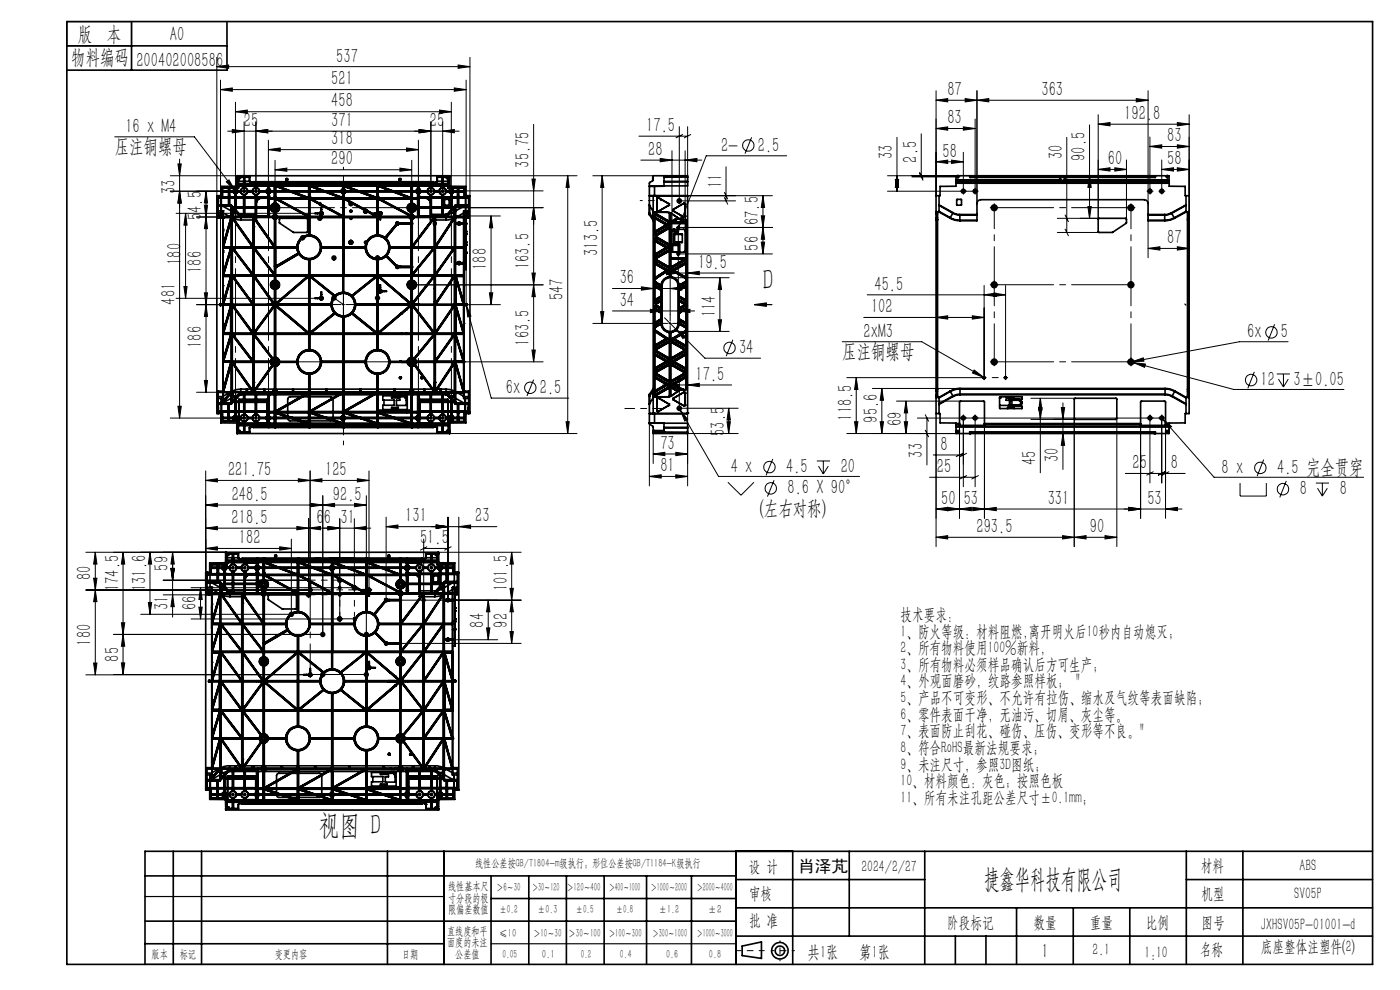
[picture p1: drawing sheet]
<svg xmlns="http://www.w3.org/2000/svg" width="297mm" height="210mm" viewBox="0 0 297 210" stroke-linecap="round" stroke-linejoin="round" font-family="sans-serif">
<defs><g id="words">
<g font-size="6.3">
<text x="161.8" y="61.5">D</text>
<text x="67.6" y="177.1">视图 D</text>
</g>
<text font-size="5.6" x="208.8" y="188.3">捷鑫华科技有限公司</text>
<g font-size="4.4">
<text x="16.5" y="8.6">版 本</text>
<text x="36.1" y="8.6">A0</text>
<text x="15.1" y="13.7">物料编码</text>
<text x="28.9" y="14.2">200402008586</text>
<text x="71.3" y="13.3">537</text>
<text x="70.3" y="18.1">521</text>
<text x="70.3" y="22.8">458</text>
<text x="201" y="20.4">87</text>
<text x="220.9" y="20.4">363</text>
<text x="26.6" y="28.1">16 x M4</text>
<text x="51.7" y="27">25</text>
<text x="70.3" y="27">371</text>
<text x="91.2" y="27">25</text>
<text x="137.1" y="28">17.5</text>
<text x="201" y="26.4">83</text>
<text x="238.5" y="25.4">192.8</text>
<text x="24.4" y="32.5">压注铜螺母</text>
<text x="70.3" y="35.1">290</text>
<text x="70.3" y="30.8">318</text>
<text x="112.4" y="35.5" transform="rotate(-90 112.4 35.5)">35.75</text>
<text x="137.5" y="33.1">28</text>
<text x="153" y="32.1">2-</text>
<text x="160.8" y="32.1">2.5</text>
<text x="189.4" y="33.7" transform="rotate(-90 189.4 33.7)">33</text>
<text x="194.6" y="34.5" transform="rotate(-90 194.6 34.5)">2.5</text>
<text x="200" y="33.4">58</text>
<text x="225.4" y="33.7" transform="rotate(-90 225.4 33.7)">30</text>
<text x="230.3" y="34.1" transform="rotate(-90 230.3 34.1)">90.5</text>
<text x="235" y="35">60</text>
<text x="247.6" y="30.2">83</text>
<text x="247.6" y="35">58</text>
<text x="37.3" y="41.2" transform="rotate(-90 37.3 41.2)">33</text>
<text x="153.2" y="39.9" transform="rotate(-90 153.2 39.9)">11</text>
<text x="42.8" y="46.7" transform="rotate(-90 42.8 46.7)">54.5</text>
<text x="161" y="47.7" transform="rotate(-90 161 47.7)">67.5</text>
<text x="161" y="53.1" transform="rotate(-90 161 53.1)">56</text>
<text x="247.6" y="51.8">87</text>
<text x="38.5" y="56.2" transform="rotate(-90 38.5 56.2)">180</text>
<text x="42.8" y="57.9" transform="rotate(-90 42.8 57.9)">186</text>
<text x="103.3" y="57.2" transform="rotate(-90 103.3 57.2)">188</text>
<text x="112.4" y="57.1" transform="rotate(-90 112.4 57.1)">163.5</text>
<text x="126.9" y="54.3" transform="rotate(-90 126.9 54.3)">313.5</text>
<text x="148.1" y="57">19.5</text>
<text x="37.3" y="64.6" transform="rotate(-90 37.3 64.6)">481</text>
<text x="119.6" y="63.7" transform="rotate(-90 119.6 63.7)">547</text>
<text x="131.5" y="65.1">34</text>
<text x="131.5" y="60.3">36</text>
<text x="185.5" y="61.7">45.5</text>
<text x="151.9" y="67.2" transform="rotate(-90 151.9 67.2)">114</text>
<text x="183.2" y="71.6">2xM3</text>
<text x="184.8" y="66.4">102</text>
<text x="264.6" y="71.8">6x</text>
<text x="271.7" y="71.8">5</text>
<text x="42.8" y="73.8" transform="rotate(-90 42.8 73.8)">186</text>
<text x="112.4" y="73.3" transform="rotate(-90 112.4 73.3)">163.5</text>
<text x="156.8" y="75.1">34</text>
<text x="178.7" y="75.9">压注铜螺母</text>
<text x="107.3" y="83.5">6x</text>
<text x="114.5" y="83.5">2.5</text>
<text x="147.6" y="80.8">17.5</text>
<text x="267.4" y="81.9">12</text>
<text x="274.4" y="81.9">3±0.05</text>
<text x="180.8" y="89.2" transform="rotate(-90 180.8 89.2)">118.5</text>
<text x="186.2" y="89.7" transform="rotate(-90 186.2 89.7)">95.6</text>
<text x="140.1" y="95.4">73</text>
<text x="153.7" y="92.4" transform="rotate(-90 153.7 92.4)">53.5</text>
<text x="191.3" y="90.3" transform="rotate(-90 191.3 90.3)">69</text>
<text x="199.5" y="95.6">8</text>
<text x="48.4" y="101">221.75</text>
<text x="69" y="101">125</text>
<text x="140.1" y="100.2">81</text>
<text x="155" y="100.4">4 x</text>
<text x="166.8" y="100.4">4.5</text>
<text x="178.3" y="100.4">20</text>
<text x="195.8" y="97.1" transform="rotate(-90 195.8 97.1)">33</text>
<text x="198.8" y="100.3">25</text>
<text x="219.8" y="98.7" transform="rotate(-90 219.8 98.7)">45</text>
<text x="224.6" y="98" transform="rotate(-90 224.6 98)">30</text>
<text x="240.3" y="99.5">25</text>
<text x="248.4" y="99.5">8</text>
<text x="259.2" y="100.5">8 x</text>
<text x="270.9" y="100.5">4.5 完全贯穿</text>
<text x="49.1" y="106.3">248.5</text>
<text x="70.6" y="106.3">92.5</text>
<text x="167.1" y="104.9">8.6 X 90°</text>
<text x="199.7" y="107.1">50</text>
<text x="204.5" y="107.1">53</text>
<text x="222.3" y="107.1">331</text>
<text x="243.4" y="107.1">53</text>
<text x="275.7" y="105.1">8</text>
<text x="284.2" y="105.1">8</text>
<text x="49.1" y="111.1">218.5</text>
<text x="67.2" y="111.1">66</text>
<text x="72.2" y="111.1">31</text>
<text x="86" y="110.8">131</text>
<text x="100.8" y="110.8">23</text>
<text x="161.2" y="109.2">(左右对称)</text>
<text x="207.1" y="113.1">293.5</text>
<text x="231.2" y="113.1">90</text>
<text x="50.7" y="115.5">182</text>
<text x="89.1" y="115.5">51.5</text>
<text x="19.4" y="123.1" transform="rotate(-90 19.4 123.1)">80</text>
<text x="25.3" y="125.4" transform="rotate(-90 25.3 125.4)">174.5</text>
<text x="31" y="125.4" transform="rotate(-90 31 125.4)">131.6</text>
<text x="35.8" y="121" transform="rotate(-90 35.8 121)">59</text>
<text x="107.7" y="125.4" transform="rotate(-90 107.7 125.4)">101.5</text>
<text x="35.8" y="129.3" transform="rotate(-90 35.8 129.3)">31</text>
<text x="41.7" y="129.3" transform="rotate(-90 41.7 129.3)">66</text>
<text x="19.4" y="136.9" transform="rotate(-90 19.4 136.9)">180</text>
<text x="102.7" y="133.1" transform="rotate(-90 102.7 133.1)">84</text>
<text x="107.7" y="133.1" transform="rotate(-90 107.7 133.1)">92</text>
<text x="25.3" y="140.4" transform="rotate(-90 25.3 140.4)">85</text>
<text x="221" y="203.2">1</text>
</g>
<g font-size="3.8">
<text x="171.3" y="203.2">共1张</text>
<text x="182.3" y="203.2">第1张</text>
</g>
<g font-size="3.5">
<text x="191.1" y="131.5">技术要求：</text>
<text x="191.1" y="135">1、防火等级：材料阻燃,离开明火后10秒内自动熄灭；</text>
<text x="191.1" y="138.6">2、所有物料使用100%新料，</text>
<text x="191.1" y="142.1">3、所有物料必须样品确认后方可生产；</text>
<text x="191.1" y="145.6">4、外观面磨砂，纹路参照样板； &quot;</text>
<text x="191.1" y="149.1">5、产品不可变形、不允许有拉伤、缩水及气纹等表面缺陷；</text>
<text x="191.1" y="152.7">6、零件表面干净，无油污、切屑、灰尘等。</text>
<text x="191.1" y="156.2">7、表面防止刮花、碰伤、压伤、变形等不良。&quot;</text>
<text x="191.1" y="159.7">8、符合RoHS最新法规要求；</text>
<text x="191.1" y="163.3">9、未注尺寸，参照3D图纸；</text>
<text x="191.1" y="166.8">10、材料颜色：灰色；按照色板</text>
<text x="191.1" y="170.3">11、所有未注孔距公差尺寸±0.1mm;</text>
<text x="158.9" y="184.9">设 计</text>
<text x="169.3" y="184.9">肖泽芃</text>
<text x="182.7" y="184.9">2024/2/27</text>
<text x="254.7" y="184.7">材料</text>
<text x="275.7" y="184.7">ABS</text>
<text x="158.9" y="190.8">审核</text>
<text x="254.9" y="190.7">机型</text>
<text x="274.6" y="190.8">SV05P</text>
<text x="158.9" y="196.5">批 准</text>
<text x="200.9" y="196.9">阶段标记</text>
<text x="219.3" y="196.9">数量</text>
<text x="231.2" y="196.9">重量</text>
<text x="243.1" y="196.9">比例</text>
<text x="254.9" y="196.9">图号</text>
<text x="267.5" y="197.3">JXHSV05P-01001-d</text>
<text x="231.8" y="202.5">2.1</text>
<text x="242.8" y="203.2">1:10</text>
<text x="254.5" y="202.5">名称</text>
<text x="267.5" y="201.8">底座整体注塑件(2)</text>
</g>
<g font-size="2.5">
<text x="100.8" y="184">线性公差按GB/T1804-m级执行；形位公差按GB/T1184-K级执行</text>
<text x="95.1" y="188.8">线性基本尺</text>
<text x="95.1" y="191.3">寸分段的极</text>
<text x="105.3" y="189.1">＞6～30</text>
<text x="112.9" y="189.1">＞30～120</text>
<text x="120.2" y="188.9">＞120～400</text>
<text x="129.2" y="188.9">＞400～1000</text>
<text x="138.1" y="189.1">＞1000～2000</text>
<text x="147.8" y="189.1">＞2000～4000</text>
<text x="95.1" y="193.8">限偏差数值</text>
<text x="105.9" y="193.8">±0.2</text>
<text x="114.1" y="193.8">±0.3</text>
<text x="122.2" y="193.8">±0.5</text>
<text x="130.7" y="193.8">±0.8</text>
<text x="139.8" y="193.8">±1.2</text>
<text x="150.2" y="193.8">±2</text>
<text x="32.2" y="203.2">版本</text>
<text x="38.1" y="203.2">标记</text>
<text x="58.3" y="203.2">变更内容</text>
<text x="85.3" y="203.2">日期</text>
<text x="94.8" y="198.3">直线度和平</text>
<text x="94.8" y="200.7">面度的未注</text>
<text x="96.6" y="203.2">公差值</text>
<text x="105.9" y="198.7">≤10</text>
<text x="106.6" y="203.2">0.05</text>
<text x="113.2" y="198.7">＞10～30</text>
<text x="115" y="203.2">0.1</text>
<text x="120.6" y="198.7">＞30～100</text>
<text x="123.2" y="203.2">0.2</text>
<text x="129.1" y="198.7">＞100～300</text>
<text x="131.5" y="203.2">0.4</text>
<text x="138.4" y="198.7">＞300～1000</text>
<text x="141.3" y="203.2">0.6</text>
<text x="147.8" y="198.7">＞1000～3000</text>
<text x="150.4" y="203.2">0.8</text>
</g>
</g></defs>
<g fill="none" stroke="#000" stroke-width=".21">
<path d="M46 14.1l2.5-.3v.7zM46 12.2v29.3M46 14.1h53.7M46.8 19l2.5-.3v.7zM46.8 17v47.6M46.8 19h52.1M96.4 18.7l2.5 .3-2.5 .4zM97.2 13.8l2.5 .3-2.5 .4zM98.9 17v47.6h7.3M99.7 12.2v29.3M198.6 19.3v22.2M207.3 19.3v23.9"/>
<path d="M243.6 19.3v23.9M24.3 29h16.9l8.6 11.3M36.1 37.3h14.1M37.7 34.8h.8l-.4 2.5zM38.1 33.8v54.9M48 38.6l.6-.4 1.2 2.1zM48.3 27.8h49.1M49.3 27.5l2.5 .3-2.5 .4zM50 23.7l2.5-.4v.8zM50 21.7v19.6M50 23.7h45.7M51.8 25.9v14.7"/>
<path d="M54.3 27.8l2.5-.3v.7zM54.3 25.9v14.7M56.9 31.7l2.5-.3v.7zM56.9 29.7v10.9M56.9 31.7h31.9M58.3 36l2.6-.3v.6zM58.3 34v12M58.3 36h29M60.7 38.1l.1-.2 .2 .1v.1l-.2 .1M84.7 38.1l.2-.2 .1 .2-.2 .1M84.8 35.7l2.5 .3-2.5 .3zM86.3 31.4l2.5 .3-2.5 .4z"/>
<path d="M87.3 34v11.5M88.8 29.7v10.9M88.9 27.5l2.5 .3-2.5 .4zM91.4 25.9v14.7M93.2 23.3l2.5 .4-2.5 .4zM93.9 27.8l2.5-.3v.7zM93.9 25.9v14.7M95.5 37.3h26.9M95.7 21.7v19.4M112.9 38h.7l-.4 2.5zM113.2 26.4v50.4M120.4 37.3l.4 2.4h-.7z"/>
<path d="M120.4 37.3v54.7M125.8 37.3h12.8M127.7 37.3v31.3M127.7 37.3l.4 2.4h-.7zM135.5 28.9h10.4M136 34h12.9M140.1 33.6l2.5 .4-2.5 .3zM142.6 32v17M144.1 26.9v15.2M144.8 28.5l-1.4 .7M145.3 34l2.5-.4v.7zM145.3 32v17"/>
<path d="M145.9 26.9v14.7M146.5 28.5l-1.3 .7M154 35.4v7.2M159.5 29.1l-1.5 3.5M166.9 33h-17.1l-5.8 15.1M188.3 37.3h14.5M189.9 38.1h.7l-.3 2.5zM190.3 37.3l.3 2.4h-.7zM190.3 29.1v11.5M193.5 37.5h9.3M195.1 36.6l.7 1.4M195.1 36.8l.7 1.4"/>
<path d="M195.4 28.4v9.1M198.6 34.3l2.4-.3v.7zM198.6 21.3l2.4-.4v.7zM198.6 34.3h5.8M198.6 21.3h45M198.6 27.3l2.4-.4v.7zM198.6 27.3h8.3M201.9 34l2.5 .3-2.5 .4zM203 37.5h.4M203.2 37.3v.5M204.4 32.3v7.6M204.4 26.9l2.5 .4-2.5 .3z"/>
<path d="M204.8 20.9l2.5 .4-2.5 .3zM206.9 25.3v14.6M207.3 21.3l2.5-.4v.7zM226.3 29.1v20.2M231.1 37.3l.4 2.4h-.7zM231.1 26.5v19.8M233 26.3l2.5-.3v.7zM233 24.3v22.2M233 26.3h19.3M233 35.9l2.5-.3v.7zM233 35.9h6M236.5 35.6l2.5 .3-2.5 .4z"/>
<path d="M239 33.9v12.6M241.1 20.9l2.5 .4-2.5 .3zM243.9 31.1l2.6-.4v.7zM243.9 29.1v10.8M243.9 31.1h8.4M246.5 35.9l2.5-.3v.7zM246.5 33.9v6M246.5 35.9h5.8M247.4 37.5h.5M247.6 37.3v.5M249.8 26l2.5 .3-2.5 .4zM249.8 30.7l2.5 .4-2.5 .3z"/>
<path d="M249.8 35.6l2.5 .3-2.5 .4zM252.3 24.3v22.4M36.1 40.6h21.3M37.4 45.3h30.8M38.1 40.6l.4 2.5h-.8zM39.4 45.3l.3 2.5h-.7zM39.4 45.3v18M43.4 43.5h.6l-.3 2.5zM43.7 40.6v42.6M43.7 46l.3 2.5h-.6zM43.7 40.6l.3 2.5h-.6zM49.7 40.6a.21 .21 0 0 1 .2-.2 .21 .21 0 0 1 .3 .2 .21 .21 0 0 1-.3 .2"/>
<path d="M49.8 40.3l.3 .5M56.8 40.6a.2 .2 0 0 1 .1-.2 .2 .2 0 0 1 .3 .2 .2 .2 0 0 1-.3 .2M57.9 46h-16.2M58.1 46.1a.2 .2 0 0 1 .2-.3 .2 .2 0 0 1 .2 .2 .2 .2 0 0 1-.2 .2M64.1 50.5v-.2h.2l-.1 .3M67.7 46.3l.2-.1-.1 .3M70.7 54.7l.2-.1 .1 .2h-.2M72.6 40.6a.21 .21 0 0 1 .2-.2 .21 .21 0 0 1 .3 .2 .21 .21 0 0 1-.3 .2M74.3 43.2l.2-.1 .1 .1-.2 .1M84.1 56.6a.18 .18 0 0 1 .3-.2 .18 .18 0 0 1 .1 .3 .18 .18 0 0 1-.3 .1M84.1 47.5v-.1a.18 .18 0 0 1 .3-.2 .18 .18 0 0 1 .1 .3 .18 .18 0 0 1-.3 .1M87.1 46.1a.2 .2 0 0 1 .2-.3 .2 .2 0 0 1 .2 .2 .2 .2 0 0 1-.2 .2"/>
<path d="M87.3 44.1h27.9M88.3 40.5h26.9M88.5 40.6a.21 .21 0 0 1 .2-.2 .21 .21 0 0 1 .3 .2 .21 .21 0 0 1-.3 .2M92.1 47.5v-.1a.18 .18 0 0 1 .2-.2 .18 .18 0 0 1 .1 .2 .18 .18 0 0 1-.2 .2M95.6 40.6a.2 .2 0 0 1 .1-.2 .2 .2 0 0 1 .3 .2 .2 .2 0 0 1-.3 .2M97.2 47.5v-.1a.18 .18 0 0 1 .2-.2 .18 .18 0 0 1 .2 .2 .18 .18 0 0 1-.2 .2M97.2 55.9v-.1a.17 .17 0 0 1 .2-.2 .17 .17 0 0 1 .2 .2 .17 .17 0 0 1-.2 .2M99.2 45.8h7M104.2 45.8l.3 2.5h-.7zM104.2 45.8v18.8M112.9 57.9h.7l-.4 2.5zM113.2 44.1l.4 2.5h-.7z"/>
<path d="M140.4 57.9h15.4M141.4 57.6l2.5 .3-2.5 .4zM142.2 58.9h12.5M142.2 59.2v7.5M143.7 48.3h.4M143.7 53.9h.4M143.9 42.6h.5M143.9 48.7v11.2M143.9 48v.5M144 48.1l-.1 .3M144.1 42.4v.5M144.4 48.3h19.5"/>
<path d="M144.4 53.9h19.5M144.5 45.7l.7 .3-1.2 2.1zM144.6 42.6h11.4M145.8 41.5h18.1M145.9 57.9l2.4-.3v.7zM152.7 58.9v11.4M152.7 58.9l.4 2.5h-.7zM153.7 41.9l.7 1.4M153.7 40.8l.7 1.4M161.5 45.8h.7l-.3 2.5zM161.5 51.4h.7l-.3 2.5zM161.9 41.5v12.4"/>
<path d="M161.9 41.5l.3 2.5h-.7zM161.9 48.3l.3 2.5h-.7zM188.3 40.6h17.9M204.4 40.3v.5M206.6 40.6h.5M206.9 40.3v.5M210.7 44.1h.5M210.9 43.8v.5M224.3 46.3h8.9M224.3 49.3h8.9M226 48.6l.7 1.4M226 45.6l.7 1.4"/>
<path d="M230.8 43.8h.7l-.4 2.5zM243.6 52.7l2.5-.4v.7zM243.6 45.6v9.1M243.6 52.7h8.7M243.7 40.6h.5M243.9 40.3v.5M246.2 40.6h.5M246.5 40.3v.5M249.8 52.3l2.5 .4-2.5 .3zM37.4 63.3h30.8M39 60.8h.7l-.3 2.5zM43.4 62.1h.6l-.3 2.5z"/>
<path d="M43.7 64.6l.3 2.5h-.6zM46.6 64.7l.1-.2h.2v.2l-.2 .1M58.1 64.7a.2 .2 0 0 1 .2-.3 .2 .2 0 0 1 .2 .2 .2 .2 0 0 1-.2 .2M58.3 64.6h-16.6M72.6 64.6h.5M72.8 64.4v.5M79.9 63.2l.3-.1v.2l-.2 .1M87.1 64.7a.2 .2 0 0 1 .2-.3 .2 .2 0 0 1 .2 .2 .2 .2 0 0 1-.2 .2M88.1 76.8h27.1M98.7 64.7l.3-.2v.2l-.2 .1M98.8 64.5l.1 .2M98.9 64.7l1 2.4-.7 .1z"/>
<path d="M98.9 64.7l5.3 19.7h16.5M103.8 62.1h.7l-.3 2.5zM112.9 74.3h.7l-.4 2.5zM113.2 60.4l.4 2.5h-.7zM115.2 60.4h-27.9M125.8 68.6h14.4M127.4 66.1h.7l-.4 2.5zM129.9 66h17.5M129.9 61.2h15.8M136.1 60.8l2.5 .4-2.5 .4zM138 65.6l2.4 .4-2.4 .3zM141 67.4l8.5 8.6h11.9"/>
<path d="M141.9 68.6h.5M142.2 68.4v.5M142.2 70.3h12.5M142.2 61.2l2.4-.4v.8zM143.4 69.8l2 1.5-.5 .5zM143.9 66l2.5-.4v.7zM144.1 79.7v6.4M152.4 67.8h.7l-.4 2.5zM155.5 72.1l-1.4 3.5M178.7 72.5h16.8l13.2 7.5M183.2 67.3h25.6M184 62.5h29.3"/>
<path d="M198.6 67.3l2.4-.3v.7zM206.3 67l2.5 .3-2.5 .4zM206.7 78.5l2 1.5-2.4-.9zM208.8 62.5l2.5-.3v.7zM208.8 60.6v19M208.8 79.9v.5M210.7 76.6l.2-.1v.5l.3-.2h-.5zM210.8 62.2l2.5 .3-2.5 .4zM213.3 60.6v19M213.3 79.9v.5M239.3 76.6l1.2 .3M240.2 76.7l2.3-.8 .2 .7z"/>
<path d="M240.2 76.7l-.5 .1M240.5 76.9l2.5 .3-.2 .7zM240.5 76.9l21.2 5.7h23.4M251.5 64.5l-.2 .1M251.6 64.6l-.1 .1M266.1 78.9l-1.4 3.5M270.4 68.8l-1.4 3.4M270.9 79.3h2.7M272.3 79.3v2.8M273.3 72.5h-10.3l-22.8 4.2M36.1 88.7h14.3M37.7 86.2h.8l-.4 2.5z"/>
<path d="M41.7 83.2h15.9M43.4 80.7h.6l-.3 2.5zM43.6 99.9v21.5M49.7 88.7a.2 .2 0 0 1 .2-.2 .2 .2 0 0 1 .2 .2 .2 .2 0 0 1-.2 .2M56.8 88.7a.19 .19 0 0 1 .1-.2 .19 .19 0 0 1 .2 .2 .19 .19 0 0 1-.2 .2M58.1 83.3a.21 .21 0 0 1 .2-.3 .21 .21 0 0 1 .3 .2 .21 .21 0 0 1-.3 .2M65.8 99.9v25.5M72.6 88.7a.2 .2 0 0 1 .2-.2 .2 .2 0 0 1 .2 .2 .2 .2 0 0 1-.2 .2M78.3 99.9v25.3M87.1 83.3a.21 .21 0 0 1 .2-.3 .21 .21 0 0 1 .2 .2 .21 .21 0 0 1-.2 .2M88.5 88.7a.2 .2 0 0 1 .2-.2 .2 .2 0 0 1 .2 .2 .2 .2 0 0 1-.2 .2M95.5 92h26.9"/>
<path d="M95.6 88.7a.19 .19 0 0 1 .1-.2 .19 .19 0 0 1 .2 .2 .19 .19 0 0 1-.2 .2M113.2 80.5l-1.4 3.5M120.1 89.5h.7l-.4 2.5zM137.8 89.7v13.4M138.6 96.3l2.4-.4v.8zM138.6 91.3v7M138.6 96.3h7.3M140.6 81.7h14.6M141.6 81.3l2.5 .4-2.5 .3zM143.4 95.9l2.5 .4-2.5 .4zM143.9 86.6h.5M143.9 86.2l.4 .8"/>
<path d="M144.1 86.4v.5M144.3 87l1.6 2-.6 .3zM144.3 87l8.1 14.1h30M144.6 86.6h12M145.8 92h10.8M145.9 81.7l2.4-.4v.7zM145.9 87.6v15.5M154.2 89.5h.7l-.3 2.5zM154.6 86.6v5.4M154.6 86.6l.3 2.5h-.7zM163.9 97.4l-1.4 3.4M173.3 97.8h2.8"/>
<path d="M173.6 98.9l1.1 1.6M174.7 97.8v2.7M175.7 98.9l-1 1.6M179.6 80.1h28.7M179.6 92h26.3M181.3 89.5h.7l-.4 2.5zM181.6 80.1l.4 2.5h-.7zM181.6 80.1v11.9M185.1 82.4h18.6M186.7 89.5h.7l-.3 2.5zM187.1 82.4l.3 2.5h-.7zM187.1 82.4v9.6"/>
<path d="M190.2 85.1h13.6M191.8 89.5h.7l-.3 2.5zM192.2 85.1l.3 2.5h-.7zM192.2 85.1v6.9M196.3 88l.7 1.4M196.3 91.3l.7 1.4M196.6 88.7v9.9M198 96.5h6.4M198.6 87.7v28.2M203.6 89.8v20.2M204.3 96.2l-1.5 .7M204.4 88.4v.5"/>
<path d="M204.4 89.3v13.9M205.1 96.2l-1.4 .7M206.9 88.4v.5M206.9 89.3v13.9M208.5 80.1h.5M208.7 80l.2 .2M208.8 89.8v20.2M213.1 80.1h.5M218.7 84.5h9.4M220.3 86.5h.8l-.4 2.5zM220.7 84.5v15.8M220.7 84.5l.4 2.5h-.8z"/>
<path d="M225.1 86.5h.7l-.3 2.5zM225.5 92l.3 2.5h-.7zM225.5 85.5v14.1M227.9 88.8v27.1M228.1 89h-9.4M236.9 88.8v27.1M242 90v20M243.9 88.4v14M246.3 88.5l.3 .3M246.5 88.4v14M246.6 88.8l1.9 1.7-.5 .4zM246.6 88.8l11 12.4h31.7"/>
<path d="M246.7 88.7h-52.1M247.3 90v20M268.1 97.5l-1.4 3.5M271.2 80.4l1.1 1.7M273.3 80.4l-1 1.7M18.2 117.1h29.7M20.2 117.1v26M20.2 117.1l.4 2.6h-.7zM26.1 117.1l.4 2.6h-.7zM26.1 117.1v26M31.8 117.1v13.2M31.8 117.1l.4 2.6h-.7z"/>
<path d="M36.6 117.1v13.8M36.6 117.1l.4 2.6h-.7zM43.6 112l2.5-.3v.7zM43.6 116.3l2.5-.3v.7zM43.6 107.1l2.5-.3v.7zM43.6 101.9l2.5-.3v.6zM43.6 116.3h18.2M43.6 101.9h34.7M58.3 118l.1-.2h.2v.2l-.2 .1M59.3 116l2.5 .3-2.5 .4zM61.8 114.4v15.9h-32M63 111.7l2.5 .3-2.5 .4z"/>
<path d="M63.3 101.6l2.5 .3-2.5 .3zM65.5 112l2.5-.3v.7zM65.5 110v16.2h-30.9M65.8 101.9l2.5-.3v.6zM66 106.8l2.5 .3-2.5 .4zM68.5 107.1l2.5-.3v.7zM68.5 105.2v29.4h-44.4M69.6 111.7l2.5 .3-2.5 .4zM72.1 110v21.3M75.2 112l2.5-.3v.7zM75.2 110v14.9M75.2 106.8l2.5 .3-2.5 .4z"/>
<path d="M75.8 101.6l2.5 .3-2.5 .3zM77.7 107.1h-34.1M77.7 105.2v37.9h-53.6M78.7 112h-35.1M81.9 111.7l2.5-.3v.7zM81.9 109.7v17.6h28.7M81.9 111.7h23.5M82.3 118l.1-.2h.2v.2l-.2 .1M89.9 116.3h5.1M89.9 114.4v12.9M90.6 116l-1.4 .7M92.5 111.4l2.5 .3-2.5 .4z"/>
<path d="M93.1 117.1h17.5M95 109.7v17.6M95.7 116l-1.4 .7M97.3 111.7l2.5-.3v.7zM97.3 109.7v11.7M108.5 117.1v19.4M108.5 117.1l.4 2.6h-.7zM137.8 101.1l2.5-.4v.7zM137.8 101.1h8.1M143.4 100.7l2.5 .4-2.5 .3zM154.4 102.3l2.8 2.7 2.7-2.7M164.2 101.9l-1.4 3.4"/>
<path d="M197.2 101.2h9.7M198.6 108l2.4-.4v.7zM198.6 108h52.2M198.6 114l2.4-.4v.7zM201 107.6l2.6 .4-2.6 .3zM203.6 108l2.5-.4v.7zM205.1 100.9l-1.4 .7M206.4 107.6l2.4 .4-2.4 .3zM207.6 100.9l-1.4 .7M208.8 108l2.5-.4v.7zM225.4 113.6l2.5 .4-2.5 .3zM227.9 114l2.5-.4v.7z"/>
<path d="M234.4 113.6l2.5 .4-2.5 .3zM236.9 114h-38.3M238.7 100.4h12.7M239.5 107.6l2.5 .4-2.5 .3zM244.7 100.1l-1.4 .7M247.2 100.1l-1.5 .7M247.3 108l2.5-.4v.7zM248 100.1l-1.4 .7M263.1 102.5v2.7h5.5v-2.7M272.9 102l-1.4 3.5M279.2 102.5h2.7M279.5 103.6l1 1.6"/>
<path d="M280.5 102.5v2.7M281.6 103.6l-1.1 1.6M19.9 122.7h.7l-.4 2.5zM20.2 125.2l.4 2.4h-.7zM25.8 132.1h.7l-.4 2.5zM26.1 134.6l.4 2.5h-.7zM31.5 127.8h.7l-.4 2.5zM34.6 123.1h30.9M36.3 120.6h.7l-.4 2.5zM36.6 126.2l.4 2.5h-.7zM40.5 124.7h32M40.5 131.3h32.2"/>
<path d="M42.2 128.8h.7l-.4 2.5zM42.5 124.7l.4 2.5h-.7zM42.5 124.7v6.6M47.4 120.5a.2 .2 0 0 1 .2-.3 .2 .2 0 0 1 .2 .3 .2 .2 0 0 1-.3 .1M54.4 120.5a.21 .21 0 0 1 .1-.3 .21 .21 0 0 1 .3 .3 .21 .21 0 0 1-.3 .1M55.8 125.9a.2 .2 0 0 1 .2-.2 .2 .2 0 0 1 .2 .2 .2 .2 0 0 1-.3 .2M61.7 130.3l.2-.1v.2h-.1M65.3 126.2l.1-.2 .2 .1-.2 .2M66 125.2h-47.8M68.3 134.6l.1-.1h.2v.1l-.2 .2M70.3 120.5a.21 .21 0 0 1 .2-.3 .21 .21 0 0 1 .2 .3 .21 .21 0 0 1-.3 .1M71.8 126.2h.5"/>
<path d="M71.9 123.1l.3-.1v.1l-.2 .1M74.9 124.7h.5M81.7 136.6l.3-.3 .1 .3-.2 .1M81.7 127.3l.3-.2a.17 .17 0 0 1 .1 .3 .17 .17 0 0 1-.2 .1M81.9 136.5h28.7M84.8 125.9a.2 .2 0 0 1 .1-.2 .2 .2 0 0 1 .3 .2 .2 .2 0 0 1-.3 .2M86.2 120.5a.2 .2 0 0 1 .2-.3 .2 .2 0 0 1 .2 .3 .2 .2 0 0 1-.3 .1M89.7 127.3a.17 .17 0 0 1 .2-.2 .17 .17 0 0 1 .1 .2 .17 .17 0 0 1-.2 .2M93.2 120.5a.21 .21 0 0 1 .2-.3 .21 .21 0 0 1 .2 .3 .21 .21 0 0 1-.3 .1M94.9 127.3a.17 .17 0 0 1 .1-.2 .17 .17 0 0 1 .2 .2 .17 .17 0 0 1-.2 .2M94.9 135.7a.16 .16 0 0 1 .1-.2 .16 .16 0 0 1 .2 .2 .16 .16 0 0 1-.2 .1M95 135.7h10.6"/>
<path d="M103.2 133.2h.7l-.3 2.5zM103.6 127.3v8.4M103.6 127.3l.3 2.5h-.7zM108.2 134h.7l-.4 2.5zM108.2 124.8h.7l-.4 2.5zM108.5 127.3l.4 2.5h-.7zM19.9 140.6h.7l-.4 2.5zM25.8 140.6h.7l-.4 2.5zM44.3 144.5l.2-.2 .1 .2-.2 .1M55.8 144.6a.21 .21 0 0 1 .2-.3 .21 .21 0 0 1 .2 .2 .21 .21 0 0 1-.3 .2M65.8 142.9v.5M66 143.1h-47.8"/>
<path d="M77.6 143.1l.2-.2 .1 .2-.2 .1M84.8 144.6a.21 .21 0 0 1 .2-.3 .21 .21 0 0 1 .2 .2 .21 .21 0 0 1-.3 .2M96.4 144.5l.2-.1-.1 .2M47.4 168.6a.19 .19 0 0 1 .1-.2 .19 .19 0 0 1 .3 .2 .19 .19 0 0 1-.3 .1M54.4 168.6a.2 .2 0 0 1 .1-.3 .2 .2 0 0 1 .3 .2 .2 .2 0 0 1-.3 .2M55.8 163.2a.21 .21 0 0 1 .2-.3 .21 .21 0 0 1 .2 .2 .21 .21 0 0 1-.3 .2M70.3 168.6a.2 .2 0 0 1 .1-.3 .2 .2 0 0 1 .3 .2 .2 .2 0 0 1-.3 .2M84.8 163.2a.21 .21 0 0 1 .2-.3 .21 .21 0 0 1 .2 .2 .21 .21 0 0 1-.3 .2M86.2 168.6a.19 .19 0 0 1 .2-.2 .19 .19 0 0 1 .2 .2 .19 .19 0 0 1-.3 .1M93.2 168.6a.2 .2 0 0 1 .1-.3 .2 .2 0 0 1 .3 .2 .2 .2 0 0 1-.3 .2"/>
<circle cx="158.7" cy="30.9" r="1.21"/>
<circle cx="154.8" cy="73.8" r="1.2"/>
<circle cx="269.7" cy="70.5" r="1.2"/>
<circle cx="112.5" cy="82.2" r="1.2"/>
<circle cx="163.2" cy="99.1" r="1.22"/>
<circle cx="265.4" cy="80.6" r="1.21"/>
<circle cx="267.4" cy="99.2" r="1.21"/>
<circle cx="163.5" cy="103.6" r="1.2"/>
<circle cx="272.2" cy="103.8" r="1.21"/>
</g>
<path d="M14.2 4.6h13.7v5.1h-13.7zM160.1 64.6l2.5-.3v.7zM160.1 64.6h3.4M163.5 64.6h.1M30.8 190.2h63.4M30.8 204.6h63.4M104.2 200.2h52" fill="none" stroke="#000" stroke-width=".25"/>
<g fill="none" stroke="#000" stroke-width=".35">
<path d="M14.2 4.6h277v200h-277zM14.2 9.7h34M27.9 4.6v10.3M48.2 4.6v10.3h-34M47.2 39.9h1.3v.6h-1.3M47.2 39.9v.6M47.2 39.9h.1M47.2 39.9h1.3M48.7 39.9h1.1v.2l-.3 .4h-.8zM48.7 39.9h1.1M50 39.9v.2M50 39.9h.6"/>
<path d="M50 39.9h.1M50.1 39.9v.2M50.2 37.6h.1M50.2 39.4l.4 .1M50.3 37.3l-.1 2.2h-3.4v2l-.8 .1M50.3 37.3h45.1M50.3 37.6h2.7M50.3 37.3v.3M50.5 39.4h.1M50.5 39.4h1.2v.5M50.5 39.5h.1M50.5 39.4l.1 .1"/>
<path d="M50.6 37.6l-.1 1.7h1.2v-1.7M50.6 38.9h1.1M50.6 38.4h1.1v.5M50.6 38v1.3M50.6 39.4v.5h-.5M51.1 37.6l-.3 .4h-.2M51.7 39.8l-.4 .2-.3 .5M51.7 38.9v.4M51.7 39.4v.4M51.7 39.8v.1M51.7 37.6h.1M51.7 39.9l-.3 .1-.3 .5"/>
<path d="M51.7 39.5h.2M51.9 39.5h.1M51.9 37.6v1.7h2.1l.2 .2M51.9 38.9h1.7M51.9 38.4h1M52.9 38.5h.1M52.9 38.5l.1 .1M53 38.5l.1 .1M53 37.6v.9M53 37.6h-2.8M53 38.6h.2M53.1 38.6h.1"/>
<path d="M53.1 38.6h-.1M53.2 38.6l1 .8M53.2 38.6l.4 .3M53.2 38.6h.1M53.6 38.9l.3 .4M53.7 38.7l.6 .6M53.7 38.7l.1 .1M53.8 38.6l-.1 .1M53.8 38.6h38.1M53.8 38.6h.1M53.8 38.8l.1 .1M53.8 38.6v.2"/>
<path d="M53.8 38.6h3.1M53.9 38.9l.4 .3M53.9 38.9h2.9M54.2 39.4h.1M54.2 39.5h.1M54.2 39.4v.5l-.5 .2-.1 .4M54.3 39.2v.1M54.4 39.4v.1h-.2M54.4 39.5h.1M54.4 39.4v.5l.4 .2 .2 .4M56.8 39.5h.1M56.8 39.5h.3"/>
<path d="M56.8 38.9v.3M56.8 39.4v.7M56.9 38.6l-.1 .3M56.9 38.6v.7M57 38.6l.1 1.5M57 38.6h31.7M57.1 39.2l-.1 .1M57.1 38.9h1.1M57.1 39.4h1.2l-.1 1.1h-.8M57.1 39.2h1.1M58.2 39.2h-3.9M58.2 38.9v.3"/>
<path d="M58.2 38.6v.3M58.3 38.6h.1M58.3 39.4h.1M58.3 38.9h7.2M58.3 38.6v.8M58.4 38.6h.1M58.4 39.4h.1M58.4 38.6l.1 1.9M58.5 39.2l7 .1zM58.5 39.4h7M58.5 39.5l2.6 1h-2.6M58.5 39.5l2.6 1"/>
<path d="M58.7 39.4l2.9 1.1M58.8 39.4l2.8 1.1M65.5 38.6v1.9h-3.9M65.5 39.4h.1M65.5 38.6h.1M65.5 38.9h.2M65.5 38.6v.3M65.5 38.9v.5M65.7 38.6h.1M65.7 38.6v.8M65.7 39.4h.1M65.7 38.6v.3h7"/>
<path d="M65.7 38.6v1.9h2.7l-2.7-1M65.7 39.4h7.1l-.1 .7M65.7 39.5l2.6 1M65.7 39.2l7.1 .1zM66 39.4l2.8 1.1M69.3 38.6h.1M69.4 38.6h.1M69.5 38.6h.1M69.6 38.6h.1M70 38.6h.1M70.1 38.6h.1M72.4 38.6h.2"/>
<path d="M72.4 38.6h.1M72.6 38.6h.1M72.7 38.9v.3M72.7 38.6v.3M72.8 38.6h.1M72.8 39.4h.1M72.8 38.6l-.1 1.5M72.9 38.6h.1M72.9 39.4h.1M72.9 38.6v.8M73 39.4h.1M73 39.5l2.6 1h-2.3l-.3-.4z"/>
<path d="M73 39.2h7M73 38.9h7M73 39.4h7v1.1M73 38.6v.6M73.1 39.4l3 1.1M73.2 39.4l2.9 1.1M75.6 38.6h.1M75.7 38.6h.1M76 38.6h.1M76.1 38.6h.1M76.3 38.6h.1M76.4 38.6h.1"/>
<path d="M77.2 38.6h.2M77.2 38.6h.1M77.4 38.6h.1M80 38.6v.6M80 39.4h.1M80 38.6h.1M80 38.6v1.9h-3.9M80.2 38.6h.1M80.2 38.6v.8M80.2 38.9l-.2 .5M80.2 39.4h.1M80.2 38.6v1.9h2.7l-2.7-1"/>
<path d="M80.2 39.4h7.1M80.2 39.5v1M80.2 38.6v.3M80.2 39.2l7.1 .1M80.2 38.9h7M80.2 39.2h7M80.2 38.9v.3M80.5 39.4l2.8 1.1M87.2 39.2l.1 .1M87.2 38.9v.3M87.2 38.6v.3M87.2 39.4v1.1h-3.9"/>
<path d="M87.3 38.6v.7M87.3 39.4h.1M87.3 39.4l-.1 1.1M87.4 39.3h4M87.4 38.6v.7M87.4 39.4h.1M87.4 39.4h1.2M87.4 39.4l.1 1.1M87.5 38.9h1.1M87.5 39.2l-.1 .1M87.5 39.2h1.1M87.5 38.6v.6"/>
<path d="M88.6 39.2l.1 .1M88.6 38.9v.3M88.6 39.5h.3M88.6 39.2v.9M88.6 38.6v.3M88.7 38.6v.8M88.8 38.6v.7M88.8 38.6h3.1M88.8 38.6v.6M88.8 38.9h2.9M88.9 39.5h.1M88.9 39.4v.7"/>
<path d="M91.3 39.5h.1M91.3 39.4v.5l-.4 .2-.2 .4M91.3 39.4l.2 .1M91.4 39.2v.1M91.5 39.5h.1M91.5 39.9l.3 .1 .3 .5M91.5 39.4v.5M91.5 39.8v.1M91.7 38.9l-.3 .3M91.9 38.6v.2M91.9 38.6l.1 .1M91.9 38.6h.1"/>
<path d="M91.9 38.8l-.2 .1M92 38.7l-.6 .6M92 38.7l-.1 .1M92.1 38.9l-.3 .4M92.1 38.9h1.7M92.5 38.6h.1M92.5 38.6l-1 .8M92.5 38.6h.2M92.5 38.6l-.4 .3M92.6 38.6h.1M92.7 38.5h.1M92.7 37.6v.9"/>
<path d="M92.7 38.5l-.1 .1M92.7 37.6h2.7M92.7 37.6h2.8M92.8 38.5l-.1 .1M92.8 38.4h1M93.8 37.6h.1M93.8 39.3h.1M93.8 39.4h.1M93.8 39.4h-41.9v.5l.4 .2 .2 .4M93.8 39.4v.5l-.3 .1-.3 .5M93.8 39.5h.2M93.8 39.3h-2.1l-.2 .2"/>
<path d="M93.8 37.6v1.7M94 37.6h.1M94 39.3h.1M94 39.4h.1M94 39.9l.3 .1 .3 .5M94 39.8a.66 .66 0 0 1 .6 .7M94 39.4h1.2M94 37.6v1.7M94 39.4v.5M94 38.9h1.1M94 38.4h1.1M94.6 37.6l.4 .4 .1-.4"/>
<path d="M95.1 39.9h.5v.2l-.3 .4M95.1 38v1.3M95.1 39.4v.5h.5M95.1 39.5h.3M95.1 39.4v.1M95.2 39.4h.1M95.2 37.6v1.7h-1.2M95.2 39.4l-.1 .1M95.4 37.3l.1 2.2h3.3v2l.9 .1M95.4 37.6h.1M95.4 37.3v.3M95.4 39.4v.1"/>
<path d="M95.5 39.4l-.1 .1M95.8 39.9h1.3v.6h-.9l-.4-.4zM95.8 39.9h1.3M97.3 39.9h1.2M98.5 39.9v.6M98.5 39.9h-1.2v.6h1.2M98.5 39.9h.1M138.6 37.6l-.1 .7M140.9 38.5h5M145.8 37.3h-7.2l-.1 1-.7 .5v6.3M145.8 37.3l.1 2.1h-7v2.1M145.8 37.6h.1"/>
<path d="M145.8 37.6h-4.9v1.9h-3.1M145.8 37.3v.3M145.9 38.6h-5M202.8 38.7v.2M202.8 38.2v.1M202.8 38.9v.6h-3.4v2h-.8v3.5M202.8 38.9h45.2M202.8 38.7h45.2M202.8 38.3v.4M202.8 38.3h45.2M202.8 38.2h22M205.7 37.3v.3h19.1"/>
<path d="M205.8 37.3h.1M205.8 37.3h-3v.9M205.8 37.3v.3M205.9 37.3h39M205.9 37.3v.3M224.8 38.2l.2 .1M224.8 37.6h.2M224.8 37.6v.6M225 37.6v.7M225 38.3h.8M225 37.6h.8M225.8 37.6h.2"/>
<path d="M225.8 37.6v.7M226 38.2l-.2 .1M226 38.2h22M226 37.6v.6M244.9 37.3h.1M244.9 37.3v.3M245 37.3h3v.9M245 37.3v.3M245.1 37.3v.3h-19.1M248 38.2v.1M248 38.7v.2M248 38.9v.6h3.4v2h.9v3.5"/>
<path d="M248 38.3v.4M46 41.6h.3M46 41.6v46M46.3 42.4v.5zM46.3 41.5v.1M46.3 45.1h1M46.3 43.5h2.7M46.3 43.7h2.6M46.3 41.7h.9M46.3 41.6v1.9M46.3 44.7h1M46.3 46h.2"/>
<path d="M46.3 41.8h.1M46.3 41.8h.8M46.3 42h2.2v1.5M46.3 42h2.2M46.7 46.1a.29 .29 0 0 1-.1-.4 .29 .29 0 0 1 .4 0 .29 .29 0 0 1-.1 .4M46.7 46.1h.1M46.7 46.1a.31 .31 0 0 1-.2-.5 .31 .31 0 0 1 .5 0 .31 .31 0 0 1-.1 .5M46.7 46.1v.2M46.9 46.1h.1M46.9 46.1v.2M47 41.8h.1M47 42v1.5"/>
<path d="M47 43.7v1M47.1 46h3.8M47.1 41.8h.1M47.2 40.7v1.1M47.2 43.7l1.8 1M47.3 48.1v.3zM47.3 48.2v.2zM47.3 53.8v.2zM47.3 53.8v.1zM47.3 48.1v.4zM47.3 48.1v.2M47.3 48.3v.1"/>
<path d="M47.3 53.6v.5zM47.3 48.1v.2zM47.3 48.3v.2zM47.3 53.5h.1M47.3 53.2v.3M47.3 48.6v.4M47.3 48.6h.1M47.3 52.4h.1M47.3 52.6h.1M47.3 58.3h.1M47.3 46.3h.1M47.3 46v.3"/>
<path d="M47.3 44.7v.4M47.3 44.7h.1M47.3 58.9v1.7zM47.3 49h.1M47.3 53.2h.1M47.3 46.1h1.8M47.3 44.7v13.6M47.3 58.3h6.4M47.3 58.7h1.6M47.3 45.9h2M47.3 52.4h1.8M47.3 52.6h1.8"/>
<path d="M47.3 52.5h1.8M47.3 46.1h1.7l-1.7 6.1M47.3 45.1l1.4 .8M47.4 52.4l1.7-6.1v6.1M47.4 58.3h1.7M48.5 43.5h.1M48.5 40.7h.1M48.5 41.6h.2M48.5 40.7h-1.3l-.1 1.1M48.5 40.7v1.2l-2.2-.1M48.7 43.5h.1M48.7 40.7h.1"/>
<path d="M48.7 40.7h.8M48.7 40.7v1.2h1.2M48.7 42h1.1M48.9 43.7l.1 .2M48.9 58.7v11.9M48.9 59.2l-1.5 5.3M48.9 58.7l-1.6 5.6M48.9 59.3l-1.5 5.2M49 43.7h-2.7v2.6h1M49 43.7l2.1 2.4M49 43.7h-.1M49 52.6l-1.7 5.4"/>
<path d="M49 52.6l-1.7 5.5M49 58.6h-1.7v12.1h1.7M49 43.5h-2.7M49 43.5l2.2 2.4M49 43.5h.1M49 43.9v.8M49 58.6v12.1M49 43.5l.8 .9M49 43.9h.1M49 58.6l-.1 .1M49.1 52.9v5.4M49.1 52.9v-.2l-1.7 5.6"/>
<path d="M49.1 52.9l-1.7 5.4M49.1 43.9h.1M49.1 52.4h.1M49.1 52.6h.1M49.1 46.1h.1M49.1 43.9l.1 .2M49.1 44.9h.1M49.1 43.9v2.1l-.1-1.3M49.1 46.1v12.2M49.2 52.6h.1M49.2 58.5h.1M49.2 44.1l.1 1.8"/>
<path d="M49.2 52.6v24.1M49.2 44.1l1.2 1.3M49.2 52.6h4.5v5.7M49.2 58.5h4.5M49.2 52.6l4.4 5.7zM49.2 46.2l4.4 6.2-4.4-6.1M49.3 58.7l4.3 5.8M49.3 44.9l.4 .2M49.3 46.1l4.4 6.2-4.2-6M49.3 52.6l4.4 5.6-4.3-5.6M49.3 58.5l4.4 5.9zM49.5 40.7l.3 .4"/>
<path d="M49.5 40.5h.1M49.5 46.3l1.7 .4M49.5 40.7l.3 .3 .1 .9M49.7 45.1l.7 .3M49.7 45.1l-.4 .8M49.8 40.1l-.3 .4M49.8 44.4h.1M49.8 42v2.4M49.9 41.6h.1M49.9 44.4l.1 .2M49.9 42h-1.2v1.5M49.9 41.6v.3"/>
<path d="M49.9 42v2.4M49.9 42h-.1M50 40.1l.4 .4M50 44.6h.1M50 43.9h1.7M50 44.1h1.7M50 41.6h-.1M50 42h1.7M50 41v.9M50 42v1.9M50 44.1v.5M50 41.9h1.7"/>
<path d="M50 42h.1M50 41l.1 .1M50 44.1l.1 .5M50.1 40.1l.3 .4M50.1 44.6l.7 .9M50.1 43.9h1.6M50.1 42h1.6M50.1 41.1l-.1 .8M50.1 42v1.9M50.1 43.9h-.1M50.1 40.1h-.1M50.4 40.7l-.4 .3"/>
<path d="M50.4 45.4l.5 .5M50.4 40.7h.7M50.4 40.5h.7M50.4 40.7l-.3 .4M50.4 40.5h.1M50.8 45.5h.4M50.8 45.5l.4 .3M50.9 45.9h-1.6M50.9 45.9v.1M50.9 46l.2 .1M51 40.7l.3 .4 .4 .2M51 40.5h.1"/>
<path d="M51.1 40.7l.2 .4 .4 .2M51.2 46.1h-1.8l.1 .2M51.2 45.8v.1M51.2 45.5v.3M51.2 46.1v.6M51.2 46.7h2.5M51.2 45.5h.5M51.2 45.9h.1M51.7 44.1v1.8zM51.7 41.3h.1M51.7 41.3v.6M51.7 42v1.9"/>
<path d="M51.7 43.9h.1M51.7 41.6h.2h-.2M51.7 42h.1M51.9 43.9h2.3M51.9 44.1h2.3M51.9 42v1.9M51.9 44.1v1.8M51.9 42h2.3M51.9 41.9h2.3M51.9 44.1h.1M51.9 41.3h.1M51.9 45.9h.1"/>
<path d="M51.9 41.3v.6M51.9 41.8v.1M51.9 45.5h2.3M52.5 40.7h1.1l.1 .3 .5 .3M52.5 40.7l-.2 .4-.4 .2M52.5 40.7h.1M52.5 40.5h1.1M52.5 40.5h.1M53.6 58.3h-4.4M53.6 40.5h.1M53.7 46.1v6.3M53.7 46.1h.1"/>
<path d="M53.7 48.1h.1M53.7 52.4h.1M53.7 58.3h.1M53.7 47.1h.1M53.7 58.5v6M53.7 58.5h.1M53.8 46.1h.1M53.8 48.1h.1M53.8 52.6h.1M53.8 58.5h.1M53.8 58.3h4.5M53.8 46.1v6.3h4.5"/>
<path d="M53.8 52.6v5.7M53.8 58.5v6M53.8 52.6h9.2M53.8 58.5h4.5M53.9 58.3h4.2M53.9 46.3l4.3 6.1M53.9 46.3v6.1M53.9 52.7v5.6M53.9 58.3h-.1M53.9 52.7l4.2 5.6M53.9 46.3l.2 .4h-.2M53.9 46.1l4.4 6.2-.1-5.8"/>
<path d="M53.9 52.6l4.3 5.6M54 46.1l.3 .6 .1-.6M54 52.6l4.2 5.6M54.2 41.3h.1M54.2 41.6h.2zM54.2 41.3v.6M54.2 45.9h.1M54.2 41.8v.1M54.2 42v1.9M54.2 44.1v1.8M54.2 44.1h.1M54.4 44.1v1.8z"/>
<path d="M54.4 42v1.9h2.4M54.4 44.1h2.4M54.4 41.6v.3M54.4 42h2.4M54.4 41.9h2.4M54.4 42h.1M54.4 41.3h.1M54.4 41.3v.6M54.4 42v1.9M54.4 42h.9M55 40.6a.74 .74 0 0 1-.6 .7M55 40.5h.1"/>
<path d="M55 40.6v.1M55 40.7l-.2 .5-.4 .1M55 40.7h1.4M55 40.5h1.5M55 40.6h1.5M55.3 42h.2M55.3 42a1.12 1.12 0 0 0-.9 .9M55.5 42a1.15 1.15 0 0 0-1.1 1M55.5 42h.1M55.5 42h1.3M56.4 40.7l.4 .4M56.5 40.6l.3 .4v4.9h-5.6"/>
<path d="M56.5 40.6l-.1 .1M56.8 41.6h.1M56.8 43.9h.1M56.8 42h.1M56.8 41.7h.1M56.8 45.4h.1M56.8 40.1l-.3 .4M56.8 40.1h.1M56.8 40.1l-.2 .1-.1 .3M56.8 41.6h.3M56.8 45.4h.2M56.8 41.7h.3"/>
<path d="M57 45.4h.1M57.1 41.6h.1M57.1 40.1h.1M57.1 40.1l.3 .4M57.1 45.9h.8M57.1 46h.8M57.1 42h1.1M57.1 42.2l1.2-.1-.1 1M57.4 40.6l-.3 .4-.1 5.1M57.4 40.5h.1M57.4 40.7l-.3 .4M57.4 40.6h.8"/>
<path d="M57.4 40.6v.1M57.7 44v.1M57.7 44.1v.1M57.7 44h.2M57.7 44.1h.2M57.7 44a.64 .64 0 0 1 .6-.6 .64 .64 0 0 1 .7 .6M57.7 44.2a.64 .64 0 0 0 .6 .5 .64 .64 0 0 0 .7-.5M57.7 44h.1M57.7 44.2h.2M57.9 44.2a.51 .51 0 0 0 .4 .3 .51 .51 0 0 0 .5-.3M57.9 44v.1M57.9 44a.5 .5 0 0 1 .4-.4 .5 .5 0 0 1 .5 .4"/>
<path d="M57.9 46.1l.3 .4M57.9 44h.1M57.9 44.1v.1M57.9 45.9v.1M57.9 46v.1h-8.7v6.3h4.5M58.2 42h-1.1M58.2 43.1a.96 .96 0 0 0-.8 1 .96 .96 0 0 0 .8 .9M58.2 45.5l-.3 .4M58.2 59.5a.96 .96 0 0 0-.8 .9 .96 .96 0 0 0 .8 1M58.2 52.6h.1M58.2 41.7h.3M58.2 40.6l-.8 .1"/>
<path d="M58.2 45.5h.1M58.2 43.1h.1M58.2 59.5h.1M58.2 40.6v1.4M58.2 45v.5M58.2 52.6v5.6M58.3 45h.1M58.3 43.1h.1M58.3 45.5h.1M58.3 46.5h.1M58.3 59.5h.1M58.3 52.4h.1"/>
<path d="M58.3 58.3h.1M58.3 41.7v1.4M58.3 45v.5M58.3 46.5v5.9M58.3 56.5v1.8M58.3 58.5v1M58.3 45h-.1M58.3 46.5h-.1M58.3 58.5l-.1 1M58.4 59.5a.94 .94 0 0 1 .9 .9 .94 .94 0 0 1-.8 1M58.4 42.1h.1M58.4 45v.5"/>
<path d="M58.4 46.5v5.9h4.6M58.4 58.5v1M58.4 45.5h.1M58.4 46.5h.1M58.4 58.5h7.1M58.4 58.5h.1M58.4 42.1l7 3.8M58.5 43.1a.96 .96 0 0 1 .8 1 .96 .96 0 0 1-.9 .9M58.5 45.5l.3 .4M58.5 52.6h.1M58.5 40.5h.1M58.5 52.6l-.1 5.7"/>
<path d="M58.5 40.7h3M58.5 42h7M58.5 43.1h-.1M58.5 42.2l6.8 3.7M58.5 42h.1M58.7 42.1h6.8M58.7 42.1l6.8 3.8M58.7 42.1l6.8 3.7M58.8 44v.1M58.8 46v.1M58.8 46.1h6.5M58.8 44.1v.1"/>
<path d="M58.8 46.1h.1M58.8 44h.2M58.8 44.1h.2M58.8 46.1l-.3 .4M58.8 45.9h6.7M58.8 44h.1M58.8 45.9v.1M58.8 44.2h.2M59 44h.1M59 44v.1M59 44.1v.1M59.3 46.4l5.8-.1 .2 .2v2.7l-3.1 .1-2.9-2z"/>
<path d="M61.5 40.6h-3l-.1 2.5M61.5 40.6l3.7 1.4M61.5 40.7l3.6 1.3M61.5 40.6v.1M61.6 40.5h.1M61.9 40.6h3.6M61.9 40.6l3.6 1.4M61.9 40.6l.2 .1M62.1 40.7l3.4 1.2M63 52.6a2.59 2.59 0 0 0 2.5 2.4M63 52.4h.1M63 52.6l.3 1.1-5 2.8"/>
<path d="M63 52.6h.1M63.6 50.8l.2-.2a3 3 0 0 0-.8 1.8l.2-1zM64.3 50.4l-.2 .1M64.3 50.4l-.1 .1M64.6 50.3a2.42 2.42 0 0 1 3.5 2 2.42 2.42 0 0 1-3.3 2.4 2.42 2.42 0 0 1-.9-4M65.1 42h-6.6M65.1 42h.1M65.2 42h.3M65.3 46.1l.2 .2M65.3 46.1h.1M65.4 58.5l-6.7 5.7M65.4 58.5h.1"/>
<path d="M65.4 58.5l-6.7 5.8M65.5 41.9v.1M65.5 46.3v3.6l-1 .3M65.5 41.7h.1M65.5 49.9l-1 .2M65.5 55.1a2.6 2.6 0 0 1-2.1-1.2l-4.9 2.9 4.9-2.9-.1-.2-5 2.8M65.5 58.5h.1M65.5 55v3.3h-7.1M65.5 41.7h.2M65.5 40.6v5.4h-6.7M65.5 58.5v6h-6.7M65.5 40.6l-3.4 .1"/>
<path d="M65.5 58.3h-7.1M65.7 55a2.52 2.52 0 0 0 2.5-2.4h4.6v5.7M65.7 41.7h.1M65.7 49.9a2.59 2.59 0 0 1 2.5 2.5M65.7 58.5h.1M65.7 42h.1M65.7 55v3.3h7.1M65.7 40.6v5.4h2M65.7 58.5v6h4.6M65.7 45.9h2.1M65.7 40.6l3.1 .1M65.7 58.5h7.1"/>
<path d="M65.7 46.1h1.8M65.7 58.3h7.1M65.7 42.1l1.9 1.1-1.9-1M65.7 58.6l5.3 4.2M65.7 40.6h3.1M65.8 58.5l5.2 4.3zM65.9 42.1h6.9M65.9 42.1l1.8 1M67.3 45.2v.1M67.5 46.1h-1.8v3.8a2.52 2.52 0 0 1 2.5 2.5h4.6v-6.3M67.8 45.2v.1M67.8 45.2h-.9l.9 .1"/>
<path d="M67.9 45.9h4.9M67.9 43.4l4.8 2.5M67.9 43.4l4.7 2.5M68.1 43.3l4.7 2.6-4.7-2.6M68.1 44.9l-.3 .3M68.1 44.9h.1M68.1 44.9v-1l.1 1M68.1 44.4h.1M68.2 52.6a2.59 2.59 0 0 1-2.5 2.5M68.2 46.1h4.6M68.2 44.9a.33 .33 0 0 1 .2 .6 .33 .33 0 0 1-.6-.2M68.8 40.7l3.6 1.3"/>
<path d="M68.8 40.5h.1M68.8 40.6l3.7 1.4M68.8 40.6v.1M69.3 40.6l3.4 1.3M69.3 40.6h3.1M69.3 40.6v.1M69.3 40.7h3.1M69.3 40.7l3.4 1.2M72.4 40.7l.3 .4M72.4 42h-6.7M72.4 42h.1M72.4 40.6l.3 .4"/>
<path d="M72.4 40.6v.1M72.5 42h.3h-7.1M72.7 40.1l-.3 .4M72.7 41.1v.8M72.7 40.1h.1M72.7 40.1l-.3 .4h-3.6M72.7 41.7h.3M72.7 41l.1 5h-4.8M72.7 41v.1M72.8 58.5h-.1M72.8 58.5v3.5M72.8 46.1h-4.6"/>
<path d="M72.8 42.1l-.1 .1M72.9 42.1h.1M72.9 46.1h1.5M72.9 41.7v4.3M72.9 46.1v6.3h4.6M72.9 42.1l.1 .1M72.9 46.1h.1M72.9 42.1l1.3 .8M73 40.1l.3 .4M73 58.3h-.1M73 45.9h7M73 42h6.6"/>
<path d="M73 42h7M73 46.1h1.3M73 58.3h7M73 42.2v3.7M73 46.1v6.3M73 52.6v5.7M73 45.9l-.1 .1M73 42.2l1.2 .7M73.2 42.1h6.8M73.2 42.1l1.2 .7M73.3 40.6l-.3 .4v1M73.3 40.6h2.7"/>
<path d="M73.3 40.6v.1M73.3 40.7l-.3 .4M73.3 40.7h2.7M74.4 44.8l.1 .1zM74.4 46.3h.1zM74.5 46.1h5.5v3.8a2.53 2.53 0 0 0-2.2 1.5 2.58 2.58 0 0 1 2.2-1.5M74.6 46.1h5.4M74.8 43l2.6 1.4M76 40.6l3.7 1.4M76 40.7l3.6 1.3M76 40.6v.1M76.1 40.5h.1"/>
<path d="M76.4 40.6l3.6 1.3v-1.2M76.4 40.6l3.6 .1M76.4 40.6h3.6M77.3 44.5a.39 .39 0 0 0 .1 .6 .39 .39 0 0 0 .5-.2M77.3 44.5h.1M77.3 44.5l-2.4-1.3 2.4 1.3M77.4 44.4l-.1 .1M77.4 44.4h.1M77.4 44.4h.4l.1 .3M77.5 52.6a2.62 2.62 0 0 0 2.3 2.4M77.5 52.4h.1M77.5 52.6a2.53 2.53 0 0 0 2.4 2.5"/>
<path d="M77.5 52.6h.1M77.5 52.6h-4.6v5.7M77.5 44.7l.1 .1M77.6 44.7h.1M77.6 51.6l-.1 .8M77.7 51.6l-.2 .8M77.9 44.7v.2M77.9 44.9h.1M77.9 44.7h.1M77.9 44.7l2.1 1.2M77.9 44.9l2 1M77.9 44.9l1.9 1"/>
<path d="M79.6 42h.1M79.7 54.8a2.41 2.41 0 0 1-1.6-3.6 2.41 2.41 0 0 1 4 0 2.41 2.41 0 0 1-1.6 3.6M79.7 42h.3M79.8 45.2v.1M79.9 58.5l-5.3 4.3M80 58.5h-7.1v3.5a2.59 2.59 0 0 1 2.5 2.5M80 41.7h.1M80 58.5h.1M80 55.1v3.2h-7.1M80 41.7h.2M80 40.6v4.6M80 45.3v.7h-7.1"/>
<path d="M80 58.5v4.3M80 40.6v.1M80 58.6l-5.3 4.2M80.2 41.7h.1M80.2 42.1h.1M80.2 49.9l.8 .1 .7 .4M80.2 58.5h.1M80.2 55.1v3.2h7.1M80.2 40.6v4.6M80.2 45.3v.7h.4M80.2 58.5v4.3M80.2 45.9h.4"/>
<path d="M80.2 58.5h7.1M80.2 46.1h.4M80.2 58.3h7M80.2 40.6v.1M80.2 42.1l6.8 3.6M80.2 42.2l6.7 3.5M80.2 40.6h3.1M80.2 42h.1M80.2 42h6.6M80.2 40.7h3.1M80.2 40.7v1.3M80.3 45.2v.1"/>
<path d="M80.3 45.2a.35 .35 0 0 1 .4-.3 .35 .35 0 0 1 .3 .3 .35 .35 0 0 1-.3 .4M80.3 45.3l.3 .3M80.3 45.2h-1l1 .1M80.4 42.1h6.9l-.1 1M80.4 42.1l6.6 3.5M80.6 45.6h.1M80.6 45.6v1l.1-1M80.7 45.9h6.2M80.7 46h6.2M80.7 46.1h6.2M81.6 50.5h.1M81.6 50.5l.2 .1"/>
<path d="M81.7 50.4l-.1 .1M81.7 50.4h.1M81.8 50.6h.1M81.8 54.3h.1M81.8 50.5h.1M81.8 50.5v.1M81.8 54.3l2.2 2.1M81.8 54.3l2.2 2.2M81.8 50.5a2.6 2.6 0 0 1 .9 1.9M81.9 54.4h.1M81.9 54.4l-.7 .4-.9 .2M81.9 54.4l-.8 .4-.8 .3"/>
<path d="M82 54.2h.1M82 54.2l2.1 2.2M82 54.2l-.2 .1M82 54.2a2.48 2.48 0 0 0 .7-1.6h4.6l-.1 3.9M82.7 52.6a2.16 2.16 0 0 1-.7 1.6M83.3 40.6v.1M83.3 40.6l3.6 1.4M83.3 40.7l3.5 1.3M83.3 40.5h.1M83.5 48.2l.2 .1-1.9 2.3M83.5 48.2l-1.9 2.3M83.7 40.6l3.5 1.4h-.3"/>
<path d="M83.7 40.6h3.5M83.7 40.6l.1 .1M83.8 40.7h3.4M83.8 40.7l3.4 1.2M84 56.4v.1M84 56.5h.1M84 56.5a.3 .3 0 0 0 .2 .4 .3 .3 0 0 0 .4-.2M84 47.6h.1M84 47.6l-2.3 2.8M84.1 56.3l-.1 .1M84.1 47.6l-.6 .6M84.1 56.4l.2-.1 .3 .2"/>
<path d="M84.1 56.4l.3-.1 .2 .2M84.2 47.7l-2.4 2.8M84.6 47.3h.1M84.6 47.5h.1M84.6 47.5l-.1 .2h-.3M84.6 47.3a.3 .3 0 0 0-.4-.1 .3 .3 0 0 0-.1 .4M84.6 47.3a.31 .31 0 0 0-.4-.2 .31 .31 0 0 0-.2 .5M84.6 47.5l-.2 .2h-.2M84.6 56.5h.1M84.6 56.7h.1M84.6 47.5h.3M84.6 47.3h2.7"/>
<path d="M84.6 47.5h2.7M84.6 56.5h2.7M84.6 56.5h2.6M84.6 56.7h2.7M84.9 47.3h.1M84.9 56.5h.1M84.9 47.3v.2M84.9 56.5v.2M86.7 44v.1M86.7 44.1v.1M86.7 44h.2M86.7 44.1h.2"/>
<path d="M86.7 44.2a.64 .64 0 0 0 .6 .5 .64 .64 0 0 0 .7-.5M86.7 44a.64 .64 0 0 1 .6-.6 .64 .64 0 0 1 .7 .6M86.7 44h.1M86.7 44.2h.2M86.8 42h.1M86.9 44.2a.51 .51 0 0 0 .4 .3 .51 .51 0 0 0 .5-.3M86.9 44v.1M86.9 44a.5 .5 0 0 1 .4-.4 .5 .5 0 0 1 .5 .4M86.9 46.1l.3 .4M86.9 45.9v.1M86.9 44h.1M86.9 44.1v.1"/>
<path d="M86.9 46v.1M86.9 46.1h-6.7v3.8l.6 .1 .9 .4M86.9 46.1h.1M86.9 45.7v.2M86.9 45.7h.1M87 45.6v.1M87 45.6h.1M87.2 41.9l.1 .1h-7.1M87.2 40.7v1.2M87.2 43.1a.96 .96 0 0 0-.8 1 .96 .96 0 0 0 .8 .9M87.2 45.5l-.2 .1M87.2 59.5a.96 .96 0 0 0-.8 .9 .96 .96 0 0 0 .8 1"/>
<path d="M87.2 40.6v1.1h.3M87.2 59.5h.1M87.2 43.1h.1M87.2 45.5h.1M87.2 45v.5M87.2 46.5v.8M87.2 47.5v4.9M87.2 52.6v3.9M87.2 56.7v1.6M87.2 40.6v.1M87.2 58.3h.1M87.3 43.1h.1"/>
<path d="M87.3 45h.1M87.3 46.5h.1M87.3 45.5h.1M87.3 59.5h.1M87.3 59.8h.1M87.3 59.8l-.5 .2-.1 .4M87.3 59.8v.2h.1v-.2M87.3 59.9l-.4 .5M87.3 47.5v4.9h-4.6a2.41 2.41 0 0 0-.9-1.9M87.3 41.7v1.4M87.3 45v.5M87.3 46.5v.8"/>
<path d="M87.3 56.7v1.6M87.3 58.5v1M87.3 45h-.1M87.3 46.5h-.1M87.3 58.5l-.1 1M87.3 47.3h.1M87.3 47.5h.1M87.3 56.5h.1M87.3 56.7h.1M87.3 47.3v.2M87.3 56.5v.2M87.4 45h.1"/>
<path d="M87.4 59.8l.5 .2 .1 .4M87.4 59.9l.4 .5M87.4 58.3h.1M87.4 58.3h4.8M87.4 46.5v5.9h4.8v-4.7M87.4 58.3v-5.7h4.8v5.7M87.4 58.5h4.8v6M87.4 41.7v1.4M87.4 45v.5M87.4 58.5v1M87.4 46.5h.1M87.4 45.5h.1"/>
<path d="M87.4 58.5l.1 1M87.5 43.1a.96 .96 0 0 1 .8 1 .96 .96 0 0 1-.8 .9M87.5 45.5l.3 .4M87.5 59.5a.96 .96 0 0 1 .8 .9 .96 .96 0 0 1-.8 1M87.5 40.5h.1M87.5 42h1.1M87.5 40.7h.8M87.5 43.1h-.1M87.5 59.5h-.1M87.5 45v.5M87.5 46.5v5.7M87.5 52.6l-.1 5.6 4.7-5.6"/>
<path d="M87.5 40.5h.8M87.6 58.3h4.5M87.8 44v.1M87.8 46v.1M87.8 46.1h8.6M87.8 46h.8M87.8 44.1v.1M87.8 44h.2M87.8 44.1h.2M87.8 46.1l-.3 .4M87.8 45.9h.8M87.8 44h.1"/>
<path d="M87.8 45.9v.1M87.8 44.2h.2M88 44h.1M88 44v.1M88 44.1v.1M88.3 40.6l.3 .4v5.1M88.3 40.5h.1M88.3 40.7l.3 .4M88.3 40.6h-.8v1.4M88.3 40.6v.1M88.6 41.6h.1M88.6 40.1h.1"/>
<path d="M88.6 41.7h.1M88.6 40.1l-.3 .4M88.6 41.6h.3M88.6 45.4h.3M88.6 41.7h.3M88.6 42.1h-1.2l.1 1M88.7 45.4v.7M88.8 45.4v.5M88.8 45.9h5.7M88.9 41.6h.1M88.9 41.7h.1M88.9 43.9h.1"/>
<path d="M88.9 40.1l.3 .4M88.9 40.1h.1M88.9 41.8h2.4M88.9 42h1.3M89.2 40.6l-.3 .4-.1 4.9M89.2 40.5h.1M89.2 40.7l-.3 .4M89.2 40.7h1.5M89.2 40.5h1.5M89.2 40.6h1.5M89.2 40.6v.1M90.2 42a1.15 1.15 0 0 1 1.1 1"/>
<path d="M90.2 42a1.22 1.22 0 0 1 1.1 .9M90.2 42h.1M90.7 40.6a.74 .74 0 0 0 .6 .7M90.7 40.5h.1M90.7 40.7l.1 .3 .5 .3M90.7 40.6v.1M91.3 41.3h.1M91.3 44.1v1.8zM91.3 41.3v.5M91.3 46.1v.6h.3M91.3 41.8h.1M91.3 41.6h.2"/>
<path d="M91.3 41.9v2h-2.4M91.3 41.9l-2.4 .1M91.3 41.6v.2M91.3 44.1h-2.4M91.3 41.9v2M91.5 41.3v.5M91.5 41.9v2M91.5 44.1v1.8M91.5 41.9h2.3v2h-2.3M91.5 44.1h2.3v1.8M91.5 41.6h-.2M91.5 41.9v.1"/>
<path d="M91.5 41.3h.1M91.5 44.1h.1M91.5 45.9h.1M91.5 45.5h2.3M91.9 46.7h.2M92 46.1l-4.5 6.1M92.1 46.1l-4.6 6.1M92.1 58.5l-4.5 5.7zM92.1 40.5h1.1M92.1 47.1a.31 .31 0 0 0-.1 .5 .31 .31 0 0 0 .5 0 .31 .31 0 0 0-.2-.5M92.1 47.1h.3M92.1 46.1v1"/>
<path d="M92.1 47.7v4.7M92.1 52.6v5.7M92.1 58.5v6M92.1 58.3h.1M92.1 52.6l-4.5 5.7M92.1 46.2l-4.6 6.2 4.4-5.7M92.1 46.3l-.2 .4M92.1 52.7l-4.5 5.6M92.1 58.6l-4.4 5.7M92.1 58.7l-4.4 5.6M92.1 40.5h.1M92.2 46.1h.1"/>
<path d="M92.2 46.1l-.1 1M92.3 46.1h.1M92.3 52.4h.1M92.3 58.3h.1M92.3 58.3h6.1M92.3 58.5v6M92.3 58.5h4.1M92.3 58.5h.1M92.4 46.1l-.1 1M92.4 47.7l-.1 4.7M92.4 46.7h2.2M92.4 58.3h4"/>
<path d="M93.2 40.7l.2 .4 .4 .2M93.2 40.7h-1.1l-.2 .4-.4 .2M93.2 40.7h.1M93.2 40.5h.1M93.8 41.3h.1M93.8 41.6h.2M93.8 41.3v.5h-2.3M93.8 41.8h-2.3M93.8 43.9h-2.3M94 41.3h.1M94 41.3l.3-.1 .3-.5h.7l.3 .3v.8M94 41.3v.5h1.7"/>
<path d="M94 41.8h1.6M94 43.9h1.6M94 45.5h.6M94.3 42.3h1l-.1 1.2h-.9zM94.6 46.1h1.7M94.6 45.5h.3M94.6 40.5h.7M94.6 45.5v.2M94.6 46.1v.6M94.7 40.7a.74 .74 0 0 1-.7 .6M94.8 46l-.2 .1M94.8 46h1.6"/>
<path d="M94.8 45.9h1.6M94.8 45.9v.1M94.9 45.5l-.4 .4M95.2 40.7l.4 .4M95.2 45.4l-.4 .5M95.6 40.1l-.3 .4M95.6 41.6h.2zM95.6 44.6l-.7 .9M95.6 44.6h.1M95.6 41.8h.1M95.6 43.9h.1M95.7 41.9h-1.7v2h1.7"/>
<path d="M95.7 44.1h-1.7v1.8M95.7 41.6v.2M95.7 41.9v2M95.7 44.1v.5M95.7 41.9l-.1 2M95.7 44.1l-.1 .5M95.8 44.4l-.1 .2M95.8 41.9h1.3v1.6M95.8 43.9h.5M95.8 41.9v2M95.8 44.1v.3M95.8 44.1h.3"/>
<path d="M95.8 41.9v.1M95.8 44.1h.1M95.8 40.1l.4 .4M95.8 44.4h.1M96.1 45.1l-.9 .3M96.1 45.1l.3 .6M96.2 40.7l-.4 .4M96.3 43.9l-.5 .5M96.3 43.9h.1M96.3 43.9h-.5M96.3 52.6l-4 5.6 4-5.6M96.3 58.5l-4 5.9z"/>
<path d="M96.3 46.1a2.1 2.1 0 0 1-1.7 .6M96.4 46.1l-4 6.1M96.4 44.1l-1.2 1.3M96.4 58.3h.1M96.4 44.1v1.8M96.4 46.3v6.1M96.4 52.7v5.6M96.4 58.7v6M96.4 45.9v.1M96.4 46.3l-4 6.1M96.4 52.7v-.1l-4 5.7M96.4 46.3l-3.9 6.1"/>
<path d="M96.4 52.7l-4 5.6M96.4 44.9l-.3 .2M96.4 46.1h.1M96.4 45.8h.1M96.4 52.6h.1M96.4 58.5h.1M96.4 45.1h.2M96.4 44.1v1.9M96.4 46.1v6.3h-4.1M96.4 52.6v24.1M96.4 44.1h.1M96.4 52.6h-4l-.1 5.7"/>
<path d="M96.4 45.8h.2M96.4 58.6l-4 5.9zM96.6 47.3h.1M96.6 47.5h.1M96.6 55.7h.1M96.6 55.9h.1M96.6 55.9h.5M96.6 47.3h.5M96.6 47.5h.5M96.6 55.7h.5M96.6 43.9h.1M96.6 45.8h.1"/>
<path d="M96.6 46.1h1.8M96.6 43.9v2.1M96.6 46.1v6.3h1.8M96.6 46.1h.1M96.6 43.5h.1M96.6 43.5h2.8M96.6 43.5l-.3 .4M96.6 45.9h1.8M96.6 43.9v2M96.6 46.1v1.2M96.6 47.5v4.9M96.6 52.6v3.1"/>
<path d="M96.6 55.9v2.4M96.6 45.9v.1M96.6 58.3h1.8M96.7 46.1l-.1 .1M96.7 43.5l-2.2 2.4M96.7 58.6v12.1M96.7 58.6h1.7M96.7 58.6l.1 .1M96.7 43.7h2.7v2.6h-.5M96.7 43.7l-2.1 2.4M96.7 43.7h.1M96.8 43.7h2.6"/>
<path d="M96.8 43.7l-.4 .4M96.8 58.7h1.6M96.8 58.8l1.6 5.5v-.1M96.8 58.7v11.9M96.8 59.2l1.5 5.3M96.8 58.7l1.6 5.5M96.8 59.3l1.5 5.2M96.9 47.5h.2M96.9 47.3v.2M96.9 47.5h-.3M97 55.7v.2M97.1 43.5h.1"/>
<path d="M97.1 47.3h.1M97.1 47.3a.33 .33 0 0 1 .3-.2 .33 .33 0 0 1 .3 .2M97.1 47.5a.34 .34 0 0 0 .3 .2 .34 .34 0 0 0 .3-.2M97.1 55.7h.1M97.1 55.7a.33 .33 0 0 1 .3-.2 .33 .33 0 0 1 .3 .2M97.1 55.9a.34 .34 0 0 0 .3 .2 .34 .34 0 0 0 .3-.2M97.1 55.9h.1M97.1 40.7h.1M97.1 40.7h-.9l-.4 .3v.8M97.1 41.6h.2M97.1 40.7v1.1h-1.3M97.1 41.8h-1.3"/>
<path d="M97.1 47.3a.29 .29 0 0 1 .3-.2 .29 .29 0 0 1 .3 .2h.7M97.1 47.5a.28 .28 0 0 0 .3 .2 .28 .28 0 0 0 .3-.2M97.1 47.5h.1M97.1 55.7a.29 .29 0 0 1 .3-.2 .29 .29 0 0 1 .3 .2h.7M97.1 55.9a.29 .29 0 0 0 .3 .2 .29 .29 0 0 0 .3-.2h.7M97.3 43.5h.1M97.3 40.7h.1M97.3 40.7v1.1h1.3M97.3 40.7h1.2l.1 1.1M97.3 41.8h1.2M97.7 47.5h.1M97.7 47.5h.3"/>
<path d="M97.7 47.5h.7M98 47.5h.4M98 47.3v.2M98 55.7v.2M98.4 58.3h.1M98.4 46.1v1.2M98.4 47.5v4.9M98.4 52.6v3.1M98.4 55.9v2.4M98.4 58.7v5.5M98.4 45.9l-1.8 .1M98.4 45.2l-1.4 .7"/>
<path d="M98.4 51.9h.5zM98.4 57.2h.1M98.4 58.9v1.7zM98.4 47.3h.1M98.4 47.5h.1M98.4 55.7h.1M98.4 55.9h.1M98.4 44.7v.2M98.4 44.9v13.4M98.4 58.6v12.1h-1.7M98.4 58.6v.1M98.4 52.6h-1.8v5.7"/>
<path d="M98.4 44.9h.5M98.5 43.7l-1.9 1.1M98.5 41.8h.1M98.5 40.7v1.1M98.5 41.7h.9M98.7 42v1.5M98.7 43.7v1M98.9 47.4v.1M98.9 47.5h.1M98.9 49.1h.1M98.9 47.4h.1M98.9 49.7h.1"/>
<path d="M98.9 51.4h.1M98.9 52.1h.1M98.9 53.5h.1M98.9 53.6h.1M98.9 51.8h.1M98.9 51.8v.1M98.9 44.9v.2h.5M98.9 46.3h.1M98.9 53.6h-.5h.5M98.9 44.9v12.3h-.5M99.2 45.5l.2 .1M99.2 45.5l-.3 .2v.6"/>
<path d="M99.4 41.5v.1M99.4 41.6h.3M99.4 41.6v1.9h-2.7M99.4 44.7h-1v1.2M99.4 41.9h-2.1v1.6M99.7 41.6v46M137.8 41.5h.1M137.8 43.5v.1M137.8 45.1v.2M137.8 45.1v.5M137.8 41.5h8M137.8 45.3v.3"/>
<path d="M137.8 43.6v1.7M137.8 43.6l.7 1.2M137.8 45.3l.7 .9M137.8 45.6l.7 1.1M138.5 46.2l.1 .1M138.5 44.8l.1 .2M138.5 46.2v.5M138.5 46.7l.1 .1M138.5 44.8v1.4M138.6 41.5h.1M138.6 41.5v46.2M138.6 44.9v.1"/>
<path d="M138.6 45h.1M138.9 45.1l.1-.1-.1 .1M138.9 41.5h.1M138.9 55.7h.1M138.9 58.8l.1 .1M138.9 53.8l.1 .1M138.9 54.6l.1 .1M138.9 50.8v.1M138.9 59.7v.1M138.9 49.8h.1M138.9 46v.1M138.9 49l.1 .1"/>
<path d="M138.9 45.1v.1M138.9 55.3h.1M138.9 56.1v.1M138.9 45.6v.4M138.9 46.5v2.5M138.9 49.4v.4M138.9 50.5v.3M138.9 51.3v2.5M138.9 54.2v.4M138.9 55.3v.4M138.9 56.1v2.7M138.9 59.3v.4"/>
<path d="M138.9 54.2v.1M138.9 45.1h.1M138.9 49.4v.1M138.9 51.3h.1M138.9 50.5h.1M138.9 46.5h.1M138.9 59.3h.1M138.9 45.6h.1M138.9 55.6v.1M138.9 54.6h.1M138.9 49.7l.1 .1M138.9 48.9l.1 .1"/>
<path d="M138.9 59.6v.2M138.9 46.5v2.4M138.9 49.5v.2M138.9 54.3v.3M138.9 55.3v.3M138.9 56.2v2.6M138.9 59.3v.3M138.9 58.8h.1M138.9 50.8h.1M138.9 49.7v.1M138.9 53.8h.1M138.9 48.9v.1"/>
<path d="M138.9 59.6v.1M138.9 46h.1M138.9 54.2h.1M138.9 59.2v.1M138.9 49.3v.1M138.9 59.2h.1M138.9 50.9h.1M138.9 49.3h.1M138.9 49.3v.2M138.9 46.1h.1M138.9 59.8h.1M138.9 45.2h.1"/>
<path d="M138.9 50.9l2.7 1.5M138.9 59.8l1.2 .7M138.9 55.7l2.7 1.6M138.9 46.1l2.7 1.5M138.9 45.2l3 1.7M138.9 59.8l1.2 .6M139 55.2l-.1 .1M139 55.3h-.1M139 56l-.1 .2M139 56l-.1 .1M139 51.2l-.1 .1M139 50.4l-.1 .1"/>
<path d="M139 45.5l-.1 .1M139 46.3l-.1 .2M139 46.4l-.1 .1M139 45.5h.1M139 46.3v.1M139 49v.1M139 49.8h.1M139 50.4h.1M139 53.9h.1M139 54.6v.1M139 55.2v.1M139 56h.1"/>
<path d="M139 58.9h.1M139 51.2l2.2 1.2M139 50.4l3 1.7M139 56l2.2 1.3M139 55.2l3 1.7M139 45.5l3 1.7M139 46.3l2.2 1.3M139 55.3l3 1.7M139 46.4l2.1 1.2M139.1 50.1v.1M139.1 54.8v.2M139.1 55h.1"/>
<path d="M139.1 50.2l2.8 1.6M139.1 55l2.8 1.6M139.1 54.8h.1M139.1 50.1h.1M139.1 50.2h.1M139.2 54.8v.2M139.2 50.1v.1M139.2 55l2.7 1.6M139.2 50.2l2.7 1.6M139.3 44.7h.1M139.3 44.7l.2 .2 .2-.1M139.3 42.1h.1"/>
<path d="M139.3 42.1v2.6M139.7 44.8h.1M139.7 41.9h.1M139.7 41.9l-.4 .2M139.7 41.9l2.2 1.3M141.1 47.6v.2M141.1 52.6h.1M141.1 47.6h.1M141.1 47.8h.1M141.1 52.6l-2.1 1.3M141.1 47.8l-2.1 1.2M141.2 57.3v.2"/>
<path d="M141.2 57.5h.1M141.2 57.3h.1M141.2 57.5l-2.2 1.4M141.2 52.4v.2M141.2 47.6v.2M141.2 52.4l-.1 .2M141.2 52.6l-2.2 1.3M141.2 47.8l-2.2 1.3M141.5 45l1.1 .4M141.5 45l.5 .1M141.5 45h.1M141.5 45h-2.9"/>
<path d="M141.6 52.4v.2M141.6 57.3v.2M141.6 47.6v.2M141.6 57.5h.1M141.6 57.3h.1M141.6 52.6l-2.7 1.6M141.6 57.5l-2.7 1.7M141.6 47.8l-2.7 1.5M141.6 52.4h.1M141.6 52.6h.1M141.6 47.6h.1M141.6 47.8h.1"/>
<path d="M141.9 43.2h.1M141.9 43.2v.4M141.9 43.6h.1M141.9 43.6l-2.2 1.2M141.9 53.3l.1 .1M141.9 48.5h.1M141.9 53.3l-2.7 1.5M141.9 56.6h.1M141.9 46.9h.1M141.9 51.8h.1M141.9 48.5l-2.7 1.6M141.9 48.4l.2 .1"/>
<path d="M141.9 53.3h.2M141.9 48.4l-2.8 1.7M141.9 53.3l-2.8 1.5M141.9 53.3h.1M141.9 48.4v.1M142 45.1h.1M142 58.7a2.28 2.28 0 0 0-1.8 1.8h-.1M142 45.1v.1M142 45.1l.4 .2M142 52.1l.1 .1M142 56.9l.1 .1M142 47.2l.1 .1"/>
<path d="M142 45.1l.1 .1M142 57h.1M142 52.1v.1M142 47.2h.1M142 47.2v.1M142 53l-3 1.7M142 48.1l-3 1.7M142 48.1h.1M142 52.1h.1M142 52.9v.1M142 56.9v.1M142 52.9l-3 1.7"/>
<path d="M142 58.6v.1M142 51.7l-.1 .1M142 46.8l-.1 .1M142 48v.1M142 52.8v.1M142 56.5l-.1 .1M142 58.6h.1M142 45.2v1.6M142 47.3v.7M142 48.5v3.2M142 52.2v.6M142 53.4v3.1"/>
<path d="M142 57v1.6M142 46.8h.1M142 51.7h.1M142 52.2h.1M142 48h.1M142 52.8l.1 .1M142 56.5l.1 .1M142.1 58.6l-.1 .1M142.1 51.7l-.2 .1M142.1 52.9l-.1 .1M142.1 56.6h-.2M142.1 48l-.1 .1"/>
<path d="M142.1 46.8l-.2 .1M142.1 45.2h-.1M142.1 45.2v1.6M142.1 47.3v.7M142.1 48.5v3.2M142.1 52.2v.7M142.1 53.3v3.3M142.1 57v1.6M142.1 53.3l-.1 .1M142.1 47.3h-.1M142.1 48.5h-.1M142.2 54.6l3.3 .1"/>
<path d="M142.2 56.6h.2M142.2 58.6l.1 .1M142.2 46.9l.2 .1M142.2 45.4h.1M142.2 54.6h.1M142.2 47.5h.1M142.2 55h.1M142.2 58.6h.1M142.2 45.4v1.5M142.2 47.5v7.1M142.2 55v1.6M142.2 57v1.6"/>
<path d="M142.2 57h.1M142.3 54.6l.1 .1M142.3 56.5l.1 .1M142.3 46.9h.1M142.3 58.6v.1M142.3 56.5l-.1 .1M142.3 45.4v1.5M142.3 47.5v7.1M142.3 55v1.5M142.3 57v1.6M142.3 46.9h-.1M142.3 57h-.1"/>
<path d="M142.3 57h.1M142.3 54.9v.1M142.3 54.9l-.1 .1M142.3 58.7a2.09 2.09 0 0 1 1.8 1.8h.1M142.3 47.4l-.1 .1M142.3 54.9h2.8M142.3 47.4h3.2M142.3 47.4h.1M142.4 47.4l-.1 .1M142.4 47.4h3M142.4 45.3l.2 .1M142.4 45.3l-.2 .1"/>
<path d="M142.4 45.3l-.1 .1M142.4 45.3h.1M142.4 46.9v.1M142.4 56.6h.1M142.6 51.8h1.5M142.6 45.4l1 .7M142.6 45.4h.1M142.6 45.4l1.2 .8M142.7 57.3v.2M142.7 57.5h.1M142.7 57.3h.1M142.7 57.5l2.8 1.6"/>
<path d="M142.7 48.7l2.4-.1 .2 .2-.1 4.6-2.4 .1-.2-.1v-4.5zM142.7 52.1h1.2v1.4h-1.2zM142.7 57.5l2.8 1.5M142.8 44.4v.4M142.8 47v.2h2.7M142.8 44.8l2.3 1.2M142.8 44.8h.1M142.8 44.4h.1M142.9 44.4v.4M142.9 44.8l2.2 1.2M142.9 46.9v.3M142.9 46.9l-.1 .1"/>
<path d="M142.9 49.1h.1M142.9 48.6v.5M143 49.1h.9M143.1 48.6v.5M143.1 57.3v.2M143.1 57.5h.1M143.1 57.3h.1M143.1 57.5l2.3 1.3M143.2 57.3v.2M143.2 57.5l2.2 1.2M143.6 46.1v.2M143.6 46.1h.1"/>
<path d="M143.6 46.3h.1M143.6 46.3l-1.2 .6M143.7 46.1v.2M143.7 46.1l.1 .1M143.7 46.3l-1.3 .7M143.8 48.4h.1M143.8 48.2h.1M143.8 48.6v.5M143.8 46.2l.6 .3 .6 .1M143.8 46.2l.2 .1M143.8 46.2h.1M143.9 48.1v.3"/>
<path d="M143.9 48.2v.2M143.9 53.9l.1-.1-.1 .2M143.9 49.1h.1M143.9 48.6v.5M143.9 46.3h.1M143.9 46.4h.1M143.9 46.3v.1M143.9 46.3l-1.1 .7M143.9 46.4l-1 .5M144 46.4l1 .2M144 46.3v.1M144.1 51.8v.1"/>
<path d="M144.1 51.9v1.6M144.7 49.7h-1.8l.1 1.7h1.7M144.7 49.7h.1M144.7 51.4h.1M144.7 49.7h-1.6v1.7h1.6M144.7 49.7v1.7M145 46.6h.1M145 46.6h.5M145 46.6h.4M145 55.1l-2.6 1.5M145.1 43.1l.2 .2M145.1 43.1h.1"/>
<path d="M145.1 46h.1M145.1 54.9v.2M145.1 54.9l-.1 .2M145.1 43.1l-2.2 1.3M145.1 43.1l-2.3 1.3M145.1 55.1l-2.7 1.5M145.1 55.1h-.1M145.3 43.3h.1M145.3 45.9h.1M145.3 45.9l-.2 .1M145.3 43.3v2.6M145.4 56l.1 .1"/>
<path d="M145.4 56h.2M145.4 55.2h.2zM145.4 60l.2 .1M145.4 58.7h.2l-.2 .1M145.4 56h.1M145.4 58.7v.1M145.4 60h.1M145.4 55.2l-3.1 1.8M145.4 60l-1.3 .7M145.4 56l-2.3 1.3M145.4 56l-2.2 1.3M145.4 46.6l.2 .1"/>
<path d="M145.4 47.4l.1 .1M145.5 46.6l.1 .1M145.5 47.4l.1 .1M145.5 46.6h-.1M145.5 47.4h-.1M145.5 55.7h.1M145.5 59l.1 .2M145.5 59.1v.1M145.5 59.7l-1.3 .8M145.5 59v.1M145.5 59.7h.1M145.5 55.7l-2.8 1.6"/>
<path d="M145.5 59.7l-1.3 .7M145.5 55.6v.1M145.5 47.1l-.1 .1M145.5 59.6v.1M145.5 54.6l-.1 .1M145.5 59.6h.1M145.5 59.2h.1M145.5 55.6h.1M145.5 54.6h.1M145.5 47.5h.1M145.5 47.1h.1M145.6 54.6l-.1 .1"/>
<path d="M145.6 59.6l-.1 .1M145.6 47.1l-.1 .1M145.6 55.6l-.1 .1M145.6 46.7v35.9M145.6 56l-.1 .1M145.8 41.5h.1M145.8 41.5l.1 .1M145.9 41.6h.1M145.9 41.6v46M198.6 45l.3 .1M198.6 45v.4M198.6 46.2v.3"/>
<path d="M198.6 46.5v.1M198.6 46.6v.1M198.6 46.7h.3M198.6 44.9h.3v39.4h-.3M198.6 45.4v.8M198.6 46.7v35.9M198.6 46.2h.3M198.6 46.6h.3M198.6 45.4h.3M198.6 46.5h.3M199.2 43.5v.1M199.2 44.8v.2l2.3 1.3"/>
<path d="M199.2 41.5v2M199.2 43.6v1.2M199.2 43.5l3 1.6M199.2 43.6l2.9 1.6M199.2 44.8l2.4 1.4M201.5 46.3l1 .4 1.1 .1M201.6 46.2a3.5 3.5 0 0 0 2 .5M201.6 46.2l-.1 .1M202.1 45.2l1 .4h.5M202.1 45.2l-.5 1M202.2 45.1l.9 .4h.5M202.2 45.1l-.1 .1"/>
<path d="M203 42.3l1 .1-.1 1.1h-.9zM203.6 45.5v.1M203.6 46.7v.1M203.6 45.5h3.7M203.6 45.6h3.7M203.6 45.6v1.1M203.6 46.7h3.7M207.3 45.5v-2.3a.85 .85 0 0 1 .8-.8h34.6a.85 .85 0 0 1 .9 .8v2.3M207.3 45.5v.1M207.3 46.7v.1h-3.7M207.3 45.6v1.1M233.1 46.3h5.7l.2 .2v.8l-3 2h-2.9l-.1-.1z"/>
<path d="M243.6 45.5v.1M243.6 46.7v.1h3.5M243.6 45.5h3.5M243.6 45.6v1.1M243.6 45.6h3.5M243.6 46.7h3.5M247.1 45.5v.1M247.1 46.7v.1M247.1 45.6v1.1M248.5 45.1l-.7 .3-.7 .1M248.5 45.1l.1 .2M248.6 45.3l-.7 .2-.8 .1"/>
<path d="M248.6 45.3l.5 .9M249.1 46.2l-1 .4-1 .1M249.1 46.2l.1 .1M249.2 46.3l-.8 .3-1.3 .2M251.6 43.5v.1M251.6 44.8v.2l-2.4 1.3M251.6 41.5v2M251.6 43.6v1.2M251.6 43.5l-3.1 1.6M251.6 43.6l-3 1.7M251.6 44.8l-2.5 1.4M251.9 46.7h.4"/>
<path d="M252.3 45v.4M252.3 46.2v.4M252.3 46.6v.1M252.3 45.4v.8M252.3 46.7v35.9M252.3 44.9h-.4v39.4h.4M252.3 45h-.4M252.3 46.2h-.4M252.3 46.6h-.4M252.3 45.4h-.4M47.3 68.6v1.7zM47.3 64.5h.1"/>
<path d="M47.3 76.7h.1M47.3 76.8h.1M47.3 70.9h.1M47.3 60.6h.1M47.3 68.6h.1M47.3 64.7h1.6M47.3 70.9v13.6M47.3 70.9h6.4v5.8M47.3 70.6h1.6M47.3 76.7h.6M47.3 76.7h1.8M47.3 76.8h1.8v6.3"/>
<path d="M47.3 64.5h1.6M47.4 64.5h1.5M47.9 76.7v.1M48.9 70.6l.1 .1M48.9 64.9l-1.6 5.6M48.9 65.4l-1.5 5.2M48.9 65.5l-1.5 5.1M49 70.9l-1.7 5.5M49 76.8l-1.7 6M49 70.9l-1.7 5.6M49 76.8l-1.7 6.1M49.1 77.2v5.9"/>
<path d="M49.1 76.7h-1.2M49.1 77.2v-.2l-1.7 6.1M49.1 77.2l-1.7 5.9M49.1 70.9h.1M49.1 76.7h-1.7l1.7-5.7v5.8M49.1 70.9v5.8M49.2 64.7h.1M49.2 70.9h.1M49.2 64.7h8.7M49.2 76.7h4.5M49.2 64.5h.1M49.2 70.7h4.5"/>
<path d="M49.2 71l4.4 5.7zM49.3 64.7l4.4 5.9zM49.3 70.9l4.4 5.7-4.3-5.7M49.3 76.9l4.4 6.1-.3-.5M49.4 76.9l4 5.6M53.6 76.7h-4.4M53.6 70.7l-4.4-5.9 4.4 5.9M53.7 70.7h.1M53.7 76.7h.1M53.7 76.8h-4.5v6.3M53.7 64.7v6M53.7 76.8v6.3"/>
<path d="M53.7 64h.1M53.7 61.3h.1M53.7 64.7h.1M53.7 76.8v.1M53.8 70.7h.1M53.8 70.9h.1M53.8 70.9h4.5v4.9M53.8 70.9v5.8M53.8 76.8v6.3M53.8 76.7h3.6M53.8 76.8h3.6M53.8 76.8l.1 6.1"/>
<path d="M53.9 76.7h3.5M53.9 70.6l-.1-5.9v6M53.9 71.1v5.6M53.9 71.1l3.8 5M53.9 76.7h-.1M53.9 70.9l3.9 5.1M54 70.9l3.8 5M56.8 64.5v.2M57.3 64.5v.2M57.3 64.5h.6M57.4 76.7h.1M57.4 76.8l.3 .7"/>
<path d="M57.4 76.7v.1M57.7 60.4v.1M57.7 76.1l-.3 .6M57.7 76.7v.1M57.7 76.8h.1M57.7 76.7h.2M57.7 76.8h.2M57.7 60.5h.2M57.7 60.4h.2M57.7 76.1h.1M57.7 60.4a.64 .64 0 0 1 .6-.6 .64 .64 0 0 1 .7 .6M57.7 60.5a.64 .64 0 0 0 .6 .6 .64 .64 0 0 0 .7-.6"/>
<path d="M57.7 76.7a.64 .64 0 0 1 .6-.6 .64 .64 0 0 1 .7 .6M57.7 76.7h.1M57.7 76.8a.64 .64 0 0 0 .6 .6 .64 .64 0 0 0 .7-.6M57.7 77.5h.1M57.7 77.5l-3.6 5M57.7 77.5l.2 .1M57.7 77.5l-3.9 5.5 .1-.1M57.8 76l-.1 .1M57.8 75.9v.1M57.9 60.5a.5 .5 0 0 0 .4 .4 .5 .5 0 0 0 .5-.4M57.9 60.5h.1M57.9 60.4v.1"/>
<path d="M57.9 60.4h.1M57.9 60.4a.5 .5 0 0 1 .4-.5 .5 .5 0 0 1 .5 .5M57.9 77.6l.3 .1M57.9 76.8a.5 .5 0 0 0 .4 .4 .5 .5 0 0 0 .5-.4M57.9 76.8h.1M57.9 76.7v.1M57.9 76.7a.5 .5 0 0 1 .4-.4 .5 .5 0 0 1 .5 .4M57.9 64.5h-8.7M57.9 76.7h.1M57.9 77.6h.1M57.9 64.5h.1M57.9 77.6l-4 5.5"/>
<path d="M57.9 77.6l-3.6 4.9M57.9 64.7l.1 .3M57.9 64.5v.2M58 64.3l-.1 .2M58 65h.1M58 64.3l-4.2-5.7 .1 5.9M58 65l-4.1 5.6M58 64.2v.1M58.1 64.2h-.1M58.1 64.2l-4.2-5.7 4.1 5.7M58.1 65v.1M58.1 65l-4.2 5.7"/>
<path d="M58.1 65.1h.1M58.1 65.1l-4.1 5.6M58.2 64.1l-.1 .1M58.2 75.8l-.4 .1M58.2 64.1l.1 .1M58.2 75.8h.1M58.2 61.4v2.7M58.2 65.1v5.6M58.2 70.9v4.9M58.2 77.7v5M58.3 61.3h.1M58.3 64.2h.1"/>
<path d="M58.3 65.1h.1M58.3 75.8h.1M58.3 77.7h.1M58.3 61.3v2.9M58.3 65.1v5.6h-4.5M58.3 77.7v5.1M58.3 61.3l-.1 .1M58.3 65.1h-.1M58.3 77.7h-.1M58.4 61.3l.1 .1M58.4 64.2h.3M58.4 75.8a.86 .86 0 0 1 .9 .9"/>
<path d="M58.4 77.7h.1M58.4 61.3v2.9M58.4 65.1v5.6h7.1M58.4 77.7v5.1M58.6 65l-.2 .1M58.6 65h.1M58.6 65l6.8 5.7M58.7 64.3h.1M58.7 64.2v.1M58.7 64.9l-.1 .1M58.7 64.9h.1M58.7 64.3l.1 .1"/>
<path d="M58.7 64.3l6.8-5.7-6.7 5.8M58.8 64.4v.1M58.8 64.9l6.7 5.7M58.8 60.4h.2v.1h-.2zM58.8 64.5v.2M58.8 64.7v.2M58.8 76.7h.2M58.8 64.7h6.7v6M58.8 64.5h6.7M58.8 64.5h.1M58.8 76.7h.1M59 76.7h.1"/>
<path d="M59.3 76.7v.1M59.3 76.8a.86 .86 0 0 1-.8 .9M59.3 76.7h3.7M59.3 76.8h3.7M59.3 76.7h.1M63 76.7v.1M63 76.9a2.59 2.59 0 0 0 2.5 2.5M63 76.7h.1M63 76.8v.1M65.5 74.2a2.58 2.58 0 0 0-2.5 2.6 2.58 2.58 0 0 0 2.5 2.5M65.5 70.7h.1M65.5 70.9h.1"/>
<path d="M65.5 74.2h.1M65.5 74.2a2.59 2.59 0 0 0-2.5 2.5M65.5 70.9h-7l-.1 4.9M65.5 70.9v3.3M65.5 79.3v3.8M65.7 74.2a2.59 2.59 0 0 1 2.5 2.5M65.7 70.7h.1M65.7 70.9h.1M65.7 74.2h.1M65.7 64.5h4.5M65.7 70.9h7.1v5.8M65.7 70.9v3.3"/>
<path d="M65.7 79.3v3.8M67.3 63.2v.1M67.8 63.2v.1M67.8 63.2h-.9l.9 .1M68.1 62.9l-.3 .3M68.1 62.9h.1M68.1 62.9v-1l.1 1M68.1 62.4h.1M68.2 76.8a2.52 2.52 0 0 1-2.5 2.5M68.2 76.8a2.52 2.52 0 0 1-2.5 2.6M68.2 76.7h4.6M68.2 76.8h4.6"/>
<path d="M68.2 76.7h.1M68.2 62.9a.34 .34 0 0 1 .3 .4 .34 .34 0 0 1-.3 .3 .34 .34 0 0 1-.4-.3M70.2 64.5l.4-1-.3 1M70.2 64.5h.1M70.3 64.7a2.59 2.59 0 0 0 2.5 2.5M70.3 64.7l.1 .9 .5 .8M70.3 64.7h-4.6v6M70.7 63.6a2.42 2.42 0 0 0 2 3.5 2.42 2.42 0 0 0 2.4-3.3 2.42 2.42 0 0 0-4-.9 2.4 2.4 0 0 1 3.9 .7 2.4 2.4 0 0 1-2 3.4 2.4 2.4 0 0 1-2.4-3.2l.1-.2M70.8 63l-.2 .3M70.9 63l-.3 .3M70.9 66.4h.1M70.9 66.4l-5.2 4.2"/>
<path d="M71 62.8h.1M71 66.4v.1M71 66.4l-5.3 4.3M71 63l-.3 .4M71 66.5h.1M71.1 66.5l.8 .5 .9 .2M71.1 62.7l-.1 .1M71.1 66.5l-5.3 4.2M72.8 62a2.39 2.39 0 0 0-1.8 .9M72.8 62l-.9 .2-.8 .5M72.8 67.2v3.5h-7.1M72.8 76.8v6.3"/>
<path d="M72.8 76.8l-.1 .1M72.9 62l1.1 .3 .6 .4M72.9 76.7h4.6M72.9 76.8h4.6M72.9 67.2v3.5h7.1M72.9 76.8v6.3M72.9 76.8l.1 6.3M72.9 67.2h.1M73 76.7h4.5M73 67.2v3.5M73 70.9v5.8M73 76.7h-.1"/>
<path d="M74.6 62.8h.1M74.6 66.5l-.8 .5-.8 .2M74.6 62.7v.1M74.6 66.5h.1M74.6 66.5l5.3 4.2M74.7 66.4l-.1 .1M74.7 62.8h.1M74.7 66.4h.1M74.7 66.4l5.3 4.3M74.8 62.8l.4 .8 .3 .9M75.4 64.7a2.59 2.59 0 0 1-2.5 2.5M75.4 64.7l-.2 .9-.4 .8"/>
<path d="M75.4 64.7h4.6v6M75.5 64.5h4.5M75.5 64.5h-.1M77.5 76.8a2.59 2.59 0 0 0 2.5 2.5M77.5 76.9a2.59 2.59 0 0 0 2.5 2.5M77.5 76.7h.1M77.5 76.8v.1M80 74.2a2.59 2.59 0 0 0-2.5 2.5M80 70.7h.1M80 74.2h.1M80 70.9h.1M80 63.3v-.2v.2"/>
<path d="M80 70.9h-7.1v5.8M80 63.6v.9h-4.6M80 70.9v3.3M80 79.3v3.8M80.2 74.2a2.58 2.58 0 0 1 2.5 2.6 2.58 2.58 0 0 1-2.5 2.5M80.2 70.7h.1M80.2 70.9h.1M80.2 74.2h.1M80.2 74.2a2.59 2.59 0 0 1 2.5 2.5M80.2 63.3v-.2v.2M80.2 64.5h6.7M80.2 70.9h7.1v4.9"/>
<path d="M80.2 63.6v.9h5M80.2 70.9v3.3M80.2 79.3v3.8M80.6 61.4h.1M80.6 61.4a.36 .36 0 0 0-.2 .6 .36 .36 0 0 0 .6-.2M80.6 61.4v-1l.1 1M80.6 61h.1M80.7 61.4l.3 .3M81 61.7l1 .1zM81.5 61.7v.1M82.7 76.7v.1M82.7 76.9a2.59 2.59 0 0 1-2.5 2.5"/>
<path d="M82.7 76.7h2.5M82.7 76.7h3.7M82.7 76.8h3.7M82.7 76.7h.1M82.7 76.8v.1M84.7 64.7h.1M84.7 76.7h.1M84.7 76.8h.1M84.7 64.5h.1M85 64.7h.1M85 76.7h.1M85 76.8h.1"/>
<path d="M85 64.5h.1M85.2 70.7h.1M85.2 70.9h.1M85.2 66.4h.1M85.2 66.6h.1M85.2 62.9v-.3l1 .9v.2M85.2 64.5v.2M85.2 66.4v.2M85.2 70.7v.2M85.2 76.7v.2M85.2 62.7l-4.9-4.2 6.7 5.7M85.2 62.8l-5-4.2 6.7 5.8"/>
<path d="M85.2 62.9l1 .8M86.2 70.7h.1M86.2 70.9h.1M86.2 63.7h.1M86.2 65.7h.1M86.2 76.7h.2M86.2 64.5h.7M86.2 64.5v.2M86.2 70.7v.2M86.2 76.7v.2M86.2 63.5l.8 .8M86.2 63.7l.8 .6"/>
<path d="M86.2 65.7l-1 .9M86.4 76.7h.1M86.4 76.8a.86 .86 0 0 0 .8 .9M86.4 76.7v.1M86.7 76.7v.1M86.7 76.8a.66 .66 0 0 0 .6 .6 .66 .66 0 0 0 .7-.6M86.7 76.7h.2M86.7 76.8h.2M86.7 60.5l.2 .4 .4 .2M86.7 76.7a.64 .64 0 0 1 .6-.6 .64 .64 0 0 1 .7 .6M86.7 76.7h.1M86.9 60.4h-.2v.1h.2"/>
<path d="M86.9 60.5l.4 .4M86.9 60.5h.1M86.9 60.4v.1M86.9 60.4h.1M86.9 64.7v.2M86.9 76.8a.5 .5 0 0 0 .4 .4 .5 .5 0 0 0 .5-.4M86.9 76.8h.1M86.9 76.7v.1M86.9 76.7a.5 .5 0 0 1 .4-.4 .5 .5 0 0 1 .5 .4M86.9 76.7h.1M86.9 64.5h.1M86.9 64.5v.2"/>
<path d="M86.9 64.7h-6.7v6M86.9 64.7h.1M86.9 64.4v.1M86.9 64.9h.1M86.9 64.9l-6.7 5.8 6-5.2v.2M87 64.9v.1M87 64.3l-.1 .1M87 64.9l-.8 .6M87 65l.2 .1M87 64.3h.1M87 64.2v.1M87 65h.1"/>
<path d="M87 65l-.8 .7M87 65l-6.7 5.7M87.2 64.1l-.2 .1M87.2 75.8a.99 .99 0 0 0-.8 .9M87.2 64.1l.1 .1M87.2 75.8h.1M87.2 61.4v2.7M87.2 65.1v5.6M87.2 70.9v4.9M87.2 77.7v5M87.3 61.3h.1M87.3 60.9h.1v.2h-.1z"/>
<path d="M87.3 65.1h.1M87.3 64.2h.1M87.3 77.7h.1M87.3 77.7h-.1M87.3 75.8h.1v-4.9h4.8v5.8M87.3 61.3v2.9M87.3 65.1v5.6h-7.1M87.3 77.7v5.1M87.3 61.3l-.1 .1M87.3 65.1h-.1M87.4 75.8l.5 .2M87.4 65.1v5.6h4.8v-6l-.1 6"/>
<path d="M87.4 61.3v2.9M87.4 77.7v5.1M87.4 61.3l.1 .1M87.4 65.1h.1M87.5 64.1l.1 .1M87.5 64.1l-.1 .1M87.5 61.4v2.7M87.5 65.1v5.6M87.6 64.2l.1 .1M87.6 64.2h.1M87.6 65l-.1 .1M87.6 65h.1"/>
<path d="M87.6 65l4.5 5.7M87.6 65l4.4 5.7M87.7 64.3h.1M87.7 64.3l.1 .2M87.7 64.9l-.1 .1M87.7 64.9h.1M87.7 64.9l4.4 5.8M87.8 64.9l4.3 5.6M87.8 60.4h.2v.1h-.2M87.8 60.4v.1M87.8 64.5v.2M87.8 76.7v.1"/>
<path d="M87.8 64.7h8.6M87.8 76.7h.2M87.8 64.7h.1M87.8 64.5h.6M87.8 60.5l-.4 .4M87.8 64.7v.2M87.8 64.5h8.6M87.8 64.5h.1M87.8 76.7h.1M87.9 76l.1 .1M87.9 76h.1M87.9 77.5l-.5 .2"/>
<path d="M87.9 77.5h.1M88 60.5l-.2 .4-.4 .2M88 76.1h.1M88 76.7h.1M88 76.1l.3 .6M88 76.7l-.2 .1M88.1 77.4l-.2 .1M88.1 77.4h.1M88.1 77.4l4 5.6M88.1 77.4l3.8 5.1M88.3 76.7v.1M88.3 76.8l-.2 .6"/>
<path d="M88.3 76.7h3.9M88.3 76.8h3.9M88.3 76.7h.1M88.3 76.7h3.8M88.4 64.5v.2M88.9 64.5v.2M92 70.9l-4.1 5.1M92.1 70.9l-4.2 5.1M92.1 70.9v5.8M92.1 76.7h.1M92.1 71l-4.1 5.1M92.1 71.1l-4.1 5"/>
<path d="M92.2 76.8v6.3M92.2 64h.1M92.2 61.3h.1M92.2 76.8l-.1 6.3-4.2-5.6M92.3 70.7h.1M92.3 76.7h.1M92.3 76.7v-5.8h6.1v13.2M92.3 76.8h4.1v6.3h-4.1M92.3 64.7v6M92.3 76.8v6.3M92.3 76.7h4.1M92.3 64.7h.1"/>
<path d="M92.3 70.7h4.1M92.3 76.8l.1 .1M92.4 70.7l4-5.9v5.9M96.3 64.7l-4 5.9zM96.3 70.9l-4 5.7 4-5.7M96.3 76.9l-3.7 5.6M96.4 76.9l-4.1 6.1 .3-.5M96.4 77v6.1h-1.8M96.4 76.7h.1M96.4 77v-.1l-4 6.2M96.4 77l-3.6 5.5M96.4 64.7h.1"/>
<path d="M96.4 70.9h.1M96.4 71v5.7h-4zM96.6 76.7h.1M96.6 76.8h.1M96.6 70.9h.1M96.6 76.7h1.2M96.6 76.7h1.8M96.6 70.9v12.2M96.6 76.7h1.7M96.6 71.2v5.5M96.6 77.2v5.9M96.6 71.2v-.2l1.7 5.7"/>
<path d="M96.6 77.2v-.2l1.7 6.1M96.6 71.2l1.7 5.5M96.6 77.2l1.7 5.9M96.7 70.9l1.7 5.6zM96.8 64.7h1.6v5.7M96.8 64.5h1.5M96.8 65l1.6 5.5v-.1M96.8 70.6l-.1 .1M96.8 70.6h1.6M96.8 64.5h1.6M96.8 64.9l1.6 5.5M96.8 65.4l1.5 5.2"/>
<path d="M96.8 65.5l1.4 5.1M97.8 76.7h.6M97.8 76.7v.1M98.4 70.9v5.5M98.4 76.7v6.1M98.4 64.5h.1M98.4 68.6v1.7zM98.4 76.8h.1M98.4 76.7h.1M98.4 60.6h.1M98.4 68.6h.1M98.4 76.8v.1"/>
<path d="M98.4 76.8l-1.8 .1M138.9 75v.1M138.9 73.1l.1 .1M138.9 78l.1 .1M138.9 60.5v.1M138.9 63.5l.1 .1M138.9 64.3h.1M138.9 65.3v.1M138.9 68.3l.1 .1M138.9 69.1l.1 .1M138.9 73.9l.1 .1M138.9 69.9v.1"/>
<path d="M138.9 78.8h.1M138.9 79.8v.1M138.9 75h.1M138.9 70.4h.1M138.9 78.4h.1M138.9 60.1v.4M138.9 61v2.5M138.9 63.9v.4M138.9 65v.3M138.9 65.8v2.5M138.9 68.7v.4M138.9 69.6v.3"/>
<path d="M138.9 70.4v2.7M138.9 73.6v.3M138.9 74.6v.4M138.9 75.4v2.6M138.9 78.4v.4M138.9 79.5v.3M138.9 75.4v.1M138.9 73.6h.1M138.9 74.6v.1M138.9 79.8h.1M138.9 69.6h.1M138.9 69.9h.1"/>
<path d="M138.9 65h.1M138.9 65.3h.1M138.9 68.7v.1M138.9 79.5h.1M138.9 60.1v.1M138.9 63.9v.1M138.9 60.5h.1M138.9 61h.1M138.9 65.8h.1M138.9 77.9l.1 .1M138.9 78.7l.1 .1M138.9 63.4l.1 .1"/>
<path d="M138.9 64.2l.1 .1M138.9 69.1h.1M138.9 60.2v.3M138.9 61v2.4M138.9 64v.2M138.9 68.8v.3M138.9 74.7v.3M138.9 75.5v2.4M138.9 78.4v.3M138.9 73.1h.1M138.9 77.9v.1M138.9 73.9h.1"/>
<path d="M138.9 78.7v.1M138.9 63.4v.1M138.9 64.2v.1M138.9 68.3h.1M138.9 78.3h.1M138.9 78.3v.1M138.9 63.8v.1M138.9 68.7h.1M138.9 73.5v.1M138.9 69.5v.1M138.9 73.5h.1M138.9 65.4h.1"/>
<path d="M138.9 60.6h.1M138.9 63.8h.1M138.9 63.8v.2M138.9 69.5h.1M138.9 70h.1M138.9 79.9h.1M138.9 60.6l1.2 .6M138.9 65.4l1.2 .7M138.9 70l2.7 1.8M138.9 75.1l2.7 1.5M138.9 79.9l2.7 1.5M138.9 75l2.7 1.6"/>
<path d="M139 70.3l-.1 .1M139 70.4h-.1M139 75.3l-.1 .1M139 60l-.1 .1M139 60.8l-.1 .2M139 64.9l-.1 .1M139 65.7l-.1 .1M139 74.5l-.1 .1M139 79.4l-.1 .1M139 75.4l-.1 .1M139 74.6l-.1 .1M139 60.1l-.1 .1"/>
<path d="M139 60.9l-.1 .1M139 60v.1M139 60.8v.1M139 63.5v.1M139 64.3h.1M139 64.9h.1M139 65.7h.1M139 68.4h.1M139 69.1v.1M139 70.3v.1M139 73.2h.1M139 74h.1"/>
<path d="M139 74.5v.1M139 75.3v.1M139 78v.1M139 78.8h.1M139 79.4h.1M139 75.3l2.2 1.3M139 70.3l2.2 1.5M139 60l1.2 .7M139 60.8l1.2 .8M139 64.9l1.2 .7M139 65.7l1.2 .7M139 74.5l3 1.8"/>
<path d="M139 79.4l3 1.7M139 74.6l3 1.7M139 70.4l2.2 1.4M139 60.1l1.2 .7M139 75.4l2.1 1.2M139 60.9l1.2 .7M139.1 79v.2M139.1 64.5v.2M139.1 74.2v.2M139.1 64.5l.1 .2M139.1 79h.1M139.1 79.2h.1"/>
<path d="M139.1 64.7l1 .6M139.1 74.4l2.8 1.6M139.1 79.2l2.8 1.6M139.1 74.4h.1M139.1 74.2h.1M139.1 64.7h.1M139.2 79v.2M139.2 74.2v.2M139.2 79.2l2.7 1.6M139.2 64.7l.9 .6M139.2 74.4l2.7 1.5M140.1 68.8l.2 .1"/>
<path d="M140.1 68.8h.1M140.1 68.8h.2a1.99 1.99 0 0 0 1.7 1.7M140.1 64l.2 .1M140.1 63.1l.2 .1v.4M140.1 68l.2 .1M140.1 66.1h.1M140.1 61.2h.1M140.1 63.2l.2 .1M140.1 64l-1 .5M140.1 63.1l-1.2 .7M140.1 68l-1.2 .7M140.1 68.8l-1.2 .7"/>
<path d="M140.1 60.4v.1M140.1 63.1v.1M140.1 64h.1M140.1 65.3h.1M140.1 68h.1M140.1 63.2l-1.2 .6M140.2 60.7l.1 .1M140.2 61.6v1.3M140.2 65.6h.1M140.2 66.4v1.3M140.2 61.6l.1 .1M140.2 61.6h.1"/>
<path d="M140.2 65.6l.1 .1M140.2 66.4h.1M140.2 66.4l.1 .1M140.2 60.8h.1M140.2 67.7l-1.2 .7M140.2 62.9l-1.2 .7M140.2 63.7l-1.2 .6M140.2 68.5l-1.2 .7M140.2 60.7v.1M140.2 62.8v.1M140.2 63.6v.1M140.2 67.7h.1"/>
<path d="M140.2 68.5h.1M140.2 63.6l-1.2 .7M140.2 68.5l-1.2 .6M140.3 64.1v1.1l-.2 .1M140.3 61.2h-.2M140.3 63.6l-.1 .1M140.3 66l-.2 .1M140.3 68.4l-.1 .1M140.3 65.1l-.2 .2M140.3 62.8h-.1M140.3 60.4h-.2M140.3 63.6h-.1"/>
<path d="M140.3 67.6l-.1 .1M140.3 61.1l-.2 .1M140.3 60.8v.4M140.3 65.6v.4M140.3 68.1v.3M140.3 60.6a1.82 1.82 0 0 1 1.9-1.8 1.82 1.82 0 0 1 1.8 1.8M140.3 68.6a1.82 1.82 0 0 0 1.9 1.8 1.82 1.82 0 0 0 1.8-1.8M140.3 68.6h.1M140.3 60.6h.1M140.3 60.6v8M140.4 68.6a1.71 1.71 0 0 0 1.8 1.7 1.71 1.71 0 0 0 1.7-1.7M140.4 60.6a1.71 1.71 0 0 1 1.8-1.7 1.71 1.71 0 0 1 1.7 1.7"/>
<path d="M140.4 60.6v8M141.1 76.6v.2M141.1 76.6h.1M141.1 76.8h.1M141.1 76.8l-2.1 1.2M141.2 71.8v.1M141.2 71.9h.1M141.2 71.8h.1M141.2 71.9l-2.2 1.3M141.2 76.6v.2M141.2 76.8l-2.2 1.3M141.6 76.6v.2"/>
<path d="M141.6 71.8v.2M141.6 76.6h.1M141.6 76.8h.1M141.6 71.8h.1M141.6 72l-2.7 1.5M141.6 76.8l-2.7 1.5M141.6 72h.1M141.9 77.4l.1 .1M141.9 72.6l.1 .1M141.9 77.4h.1M141.9 75.9v.1M141.9 72.6h.1"/>
<path d="M141.9 77.4l-2.7 1.6M141.9 72.6l-2.7 1.6M141.9 72.6l.2 .1M141.9 77.4l.2 .1M141.9 72.6l-2.8 1.6M141.9 77.4l-2.8 1.6M142 70.5l.1 .1M142 70.5v.1M142 76.3l.1 .1M142 72.3h.1M142 77.1h.1M142 76.3v.1"/>
<path d="M142 72.3l-3 1.7M142 77.1l-3 1.7M142 76.3h.1M142 75.9h-.1M142 72.2v.1M142 77v.1M142 75.9h.1M142 72.2h.1M142 70.6h.1M142 77h.1M142 70.6v1.6M142 72.7v3.2"/>
<path d="M142 76.4v.6M142 77.5v3.2M142 76.4h.1M142.1 75.9l-.2 .1M142.1 72.2l-.1 .1M142.1 77l-.1 .1M142.1 70.6v1.6M142.1 72.7v3.2M142.1 76.4v.6M142.1 77.5v3.2M142.1 77.5h-.1M142.1 72.7h-.1"/>
<path d="M142.2 75.9l.2 .1M142.2 72.2l.1 .1M142.2 77l.1 .1M142.2 72.7h.1M142.2 70.6v1.6M142.2 72.7v3.2M142.2 76.4v.6M142.2 77.5v3.2M142.2 77.5h.1M142.2 70.6h.1M142.2 76.4h.1M142.3 75.9h.1"/>
<path d="M142.3 72.2v.1M142.3 77v.1M142.3 70.6v1.6M142.3 72.7v3.2M142.3 76.4v.6M142.3 77.5v3.2M142.3 75.9h-.1M142.3 72.2h-.1M142.3 77h-.1M142.3 76.3l-.1 .1M142.3 77.1h.1M142.3 72.3h.1"/>
<path d="M142.3 76.3v.1M142.3 72.3l3.1 1.8M142.3 77.1l3.1 1.8M142.3 72.3l3.1 1.7M142.3 70.5l-.1 .1M142.3 70.5v.1M142.4 72.6h.1M142.4 72.6l-.1 .1M142.4 72.6l-.2 .1M142.4 77.4l-.2 .1M142.4 77.4h.1M142.4 77.4l-.1 .1"/>
<path d="M142.4 75.9v.1M142.4 72.6l2.8 1.6M142.4 77.4l2.8 1.6M142.7 76.6v.2M142.7 71.8v.2M142.7 76.6h.1M142.7 76.8h.1M142.7 71.8h.1M142.7 72h.1M142.7 72l2.8 1.6M142.7 76.8l2.8 1.6M142.7 72l2.8 1.5"/>
<path d="M143.1 71.8v.2M143.1 76.6v.2M143.1 76.6h.1M143.1 76.8h.1M143.1 71.8h.1M143.1 72h.1M143.1 76.8l2.3 1.3M143.1 72l2.3 1.3M143.2 71.8v.2M143.2 76.6v.2M143.2 76.8l2.2 1.3M143.9 68.6h.1"/>
<path d="M143.9 60.6h.1M143.9 60.6v8M144 60.6v8M144 60.4h.2M144 64.1v1.1l.2 .1M144 61.2h.2M144 63.6l.1 .1M144 66l.2 .1M144 68.4l.1 .1M144 65.1l.2 .2M144 62.8h.1M144 67.6l.1 .1"/>
<path d="M144 63.6h.1M144 61.1l.2 .1M144 60.8v.4M144 65.6v.4M144.1 60.7l-.1 .1M144.1 61.6v1.3M144.1 65.6h-.1M144.1 66.4v1.3M144.1 60.8h-.1M144.1 61.6h.1M144.1 61.6l-.1 .1M144.1 65.6l-.1 .1"/>
<path d="M144.1 66.4h.1M144.1 66.4l-.1 .1M144.1 62.9l1.3 .7M144.1 63.7l1.3 .7M144.1 67.7l1.3 .7M144.1 68.5l1.3 .7M144.1 60.7v.1M144.1 62.8v.1M144.1 63.6v.1M144.1 67.7h.1M144.1 68.5h.1M144.1 62.8l1.3 .8"/>
<path d="M144.2 68.8h-.2a1.89 1.89 0 0 1-1.7 1.7M144.2 68.8h.1M144.2 68.8l-.2 .1M144.2 60.4v.1M144.2 68.8l1.3 .7M144.2 64l-.2 .1M144.2 63.1l-.2 .1v.4M144.2 68l-.2 .1v.3M144.2 66.1h.1M144.2 63.2l-.2 .1M144.2 61.2h.1M144.2 63.1v.1"/>
<path d="M144.2 64h.1M144.2 65.3h.1M144.2 68h.1M144.2 64l1 .5M144.2 63.1l1.3 .8M144.2 68l1.3 .7M144.2 63.2l1.3 .7M145.2 64.5h.1M145.2 64.7h.1M145.2 74.2v.2M145.2 64.5v.2M145.2 79v.2"/>
<path d="M145.2 79h.1M145.2 79.2h.1M145.2 74.4h.1M145.2 74.2h.1M145.2 79.2l-2.8 1.6M145.2 74.4l-2.8 1.5M145.2 64.7l-1 .6M145.2 74.4l-2.8 1.6M145.4 63.6l.2-.1-.2 .1M145.4 64.8l.2 .1M145.4 65.6l.2 .1h-.2M145.4 68.4h.2z"/>
<path d="M145.4 69.2l.2-.1-.2 .1M145.4 74h.2l-.2 .1M145.4 74.5l.2 .1zM145.4 78.9l.2-.1-.2 .1M145.4 79.3l.2 .1zM145.4 75.3l.2 .1-.2-.1M145.4 70.4l.2 .1h-.2M145.4 60l.1 .1M145.4 64.8l.1 .1M145.4 60.8h.1M145.4 63.6h.1M145.4 64.4h.1"/>
<path d="M145.4 65.6v.1M145.4 68.4h.1M145.4 69.2h.1M145.4 70.4v.1M145.4 73.2v.1M145.4 74v.1M145.4 74.5h.1M145.4 75.3h.1M145.4 78.1h.1M145.4 78.9h.1M145.4 79.3v.1M145.4 60.8l-1.3 .8"/>
<path d="M145.4 64.8l-1.3 .8M145.4 65.6l-1.3 .8M145.4 74.5l-3.1 1.8M145.4 79.3l-3.1 1.8M145.4 75.3l-2.3 1.3M145.4 75.3l-2.2 1.3M145.4 60l-1.3 .8M145.4 70.4l-2.3 1.4M145.4 70.5l-2.2 1.3M145.4 65.7l-1.3 .7M145.4 60.8l.2 .1zM145.5 63.9l.1 .1"/>
<path d="M145.5 68.7l.1 .1M145.5 69.5l.1 .1M145.5 79.8h.1M145.5 78.4l.1 .1M145.5 78.4v.1M145.5 73.5l.1 .2M145.5 60.5h.1M145.5 63.9v.1M145.5 65.3h.1M145.5 69.5h.1M145.5 69.5v.1M145.5 70.2h.1"/>
<path d="M145.5 75h.1M145.5 60.5l-1.3 .7M145.5 65.3l-1.3 .8M145.5 63.9h.1M145.5 68.7h.1M145.5 73.5v.1M145.5 78.4h.1M145.5 79.8l-2.8 1.6M145.5 75l-2.8 1.6M145.5 70.2l-2.8 1.6M145.5 79.7v.1zM145.5 60.4v.1"/>
<path d="M145.5 65.2v.1M145.5 70.1v.1zM145.5 64.3l-.1 .1M145.5 78l-.1 .1M145.5 74.9v.1zM145.5 78.5h.1M145.5 78h.1M145.5 73.7h.1M145.5 69.6h.1M145.5 68.8h.1M145.5 65.2l.1 .1M145.5 64.3h.1"/>
<path d="M145.5 64h.1M145.5 60.4h.1M145.6 60.4l-.1 .1M145.6 64.3l-.2 .1M145.6 65.3h-.1M145.6 78l-.2 .1M145.6 64.9h-.1M145.6 60.1h-.1M46 87.6l.8 .1v2h3.4v1.6h.7v.3M46 87.6h.3M46.3 84.1h1v.4M46.3 86.4v.4z"/>
<path d="M46.3 87.6v.1M46.3 85.7h2.7M46.3 84.5h1M46.3 85.7v1.9M46.3 85.7l2.1 .1M46.3 87.6h.9M46.3 83.2l2.8 .1v2M46.3 87.2h.1M46.3 87.4h2.1v1.2M46.3 87.4h.8M46.3 87.4h2.1M47 85.8v1.4"/>
<path d="M47 85.4l-.2 .1M47 84.5v.9M47 87.2h1.4M47 85.3v.1M47 84.5v.8M47.1 87.4l.1 1.2h1.2M47.2 87.4h-.1M47.2 87.4v1.2M47.2 88.8v.6M47.3 83.1h.1M47.3 84.5h.1M47.3 83v.2"/>
<path d="M47.3 83h.1M47.3 83h-1v2.5h2.7M47.3 83.1h1.8M47.4 83.1h1.7M48.4 88.6h.1M48.4 87.6h.1M48.4 89.4h.1M48.4 88.8h.1M48.4 87.6h.2M48.4 85.7v1.5h-2.1M48.4 88.8v.6M48.4 88.8h-1.2v.6h1.2"/>
<path d="M48.6 87.2h1.3M48.6 87.4h1.3M48.6 87.4v.2M48.6 87.4h.1M48.6 88.6h.1M48.6 88.8h.1M48.6 89.4h.1M48.6 85.8h.4M48.6 85.8v1.4M48.6 87.2h1.2M48.6 87.4h1.2M48.6 87.4v1.2"/>
<path d="M48.6 88.8v.6M48.6 87.2h.1M48.6 88.8h.9M48.6 89.4h1.2M48.7 83.3l-1.4 .8M48.9 83.3l-1.9 2M49 83.3l-2.1 2.2M49 84.5v.9M49 85.7v.1M49 85.4l-.1 .1M49 84.5l-1.8 1M49.1 83.1h.1"/>
<path d="M49.1 83.4l-.1 1.1M49.1 83.4l-2 2.1M49.1 83.1h-.1M49.1 85.3h.1M49.1 83.5h.1M49.1 85.3l-.1 .1M49.1 84.4h.1M49.2 83.5h.1M49.2 83.1h4.5M49.2 85.2l-.1 .1M49.3 83.1h1.8M49.3 83.5l.4 .6"/>
<path d="M49.5 88.8l.3 .3M49.7 84.1l-.4 .2M49.8 88.2h.1M49.8 88.2l-.3 .4h-.9M49.8 89.1h.1M49.8 89.4h.1M49.8 87.6h.2M49.8 84.9l-.8 .9M49.8 84.9v2.3M49.8 87.4v.8M49.8 89.1v.3M49.8 87.2h.1"/>
<path d="M49.9 84.8l-.1 .1M49.9 84.8v2.4M49.9 87.4v.2M49.9 87.4h-.1M50 87.6h.1M50 88.2l.4 .4M50 84.7v.5h1.7M50 84.7h.1M50 84.7l-.1 .1M50 87.4h1.7v.5M50 87.2h1.7M50 87.4v.8"/>
<path d="M50 89.1v.3h.6M50 87.4h.1M50 88.2h.1M50 89.1h.1M50.1 88.2l.3 .4M50.1 87.2h.6M50.1 87.4h1.6M50.1 84.7v.5M50.1 85.3v1.9M50.1 87.4v.8M50.1 89.1v.3M50.1 87.2h-.1"/>
<path d="M50.2 91.7h.1M50.3 89.7h.1M50.3 89.7l1.4 .1M50.3 89.7l-.1 .1M50.3 91.7h2.7M50.3 92h45.1M50.3 91.7v.3M50.4 88.8l-.4 .3M50.4 88.6h.7M50.4 88.8h.7M50.4 88.8l-.3 .3M50.4 83.8l-.7 .3"/>
<path d="M50.4 83.8l-1.2 1.4M50.5 89.9h1.2v1.7M50.5 89.9v1.4M50.5 89.9l.1 .1M50.6 89.4h.1M50.6 90h1.1M50.6 90.3h1.1M50.6 89.4v.4M50.6 90v1.3M50.7 85.2h.1M50.7 85.3h.1M50.7 87.4h.1"/>
<path d="M50.7 89.8h.1M50.7 88.6h.1M50.7 88.8h.1M50.7 85.3v1.9M50.7 87.4v1.2M50.7 88.8v1M50.7 90l1 .1M50.8 83.8l-.7 .9M50.9 91.6h.1M50.9 83.3h-1.7v1.9M50.9 83.3l-.5 .5M51.1 82.5l-.9 .1-.9 .4"/>
<path d="M51.1 88.8l.1 .3 .5 .3M51.1 88.6h.1M51.1 88.8a.66 .66 0 0 0 .6 .6M51.1 88.8h.1M51.1 83.7l-.3 .1M51.1 83.1h.1M51.1 83.5l-.3 .3M51.1 83.1l-.2 .2M51.1 82.5v.6M51.1 83.5v.2M51.1 82.5h1.2v.6M51.1 83.7h.6"/>
<path d="M51.1 83.1h6v5.1l.3 .4h.8l.1-1.1M51.1 83.1l-2.1 2.4M51.2 83.4h.1M51.2 83.4h5.6M51.2 83.4l-2.2 2.3M51.2 83.4l-.1 .1M51.7 83.4v1.4M51.7 91.6h.1M51.7 85.2h.1M51.7 85.3h.1M51.7 87.2h.1M51.7 87.6h.1"/>
<path d="M51.7 87.9h.1M51.7 89.4h.1M51.7 89.7h.1M51.7 89.8h.1M51.7 87.9l-.4 .3-.2 .4M51.7 87.9a.66 .66 0 0 0-.6 .7M51.7 89.7h.2M51.7 87.6h.2M51.7 83.4v1.8M51.7 85.3v1.9M51.7 89.4v.4M51.7 85.3h-1.7v1.9"/>
<path d="M51.7 84.8l-1-.1v.5M51.9 89.9l2 .1M51.9 85.3h2.3v1.9h-2.3zM51.9 87.4v.5M51.9 89.9v1.7M51.9 87.4h2.3M51.9 89.9h2.1M51.9 87.9h.1M51.9 89.4h.1M51.9 87.9l.4 .3 .2 .4M51.9 89.4v.4h41.9M51.9 83.4v1.8h2.3v-1.8"/>
<path d="M51.9 90.3h1.7M51.9 90.1h1.9M51.9 84.7h2.3M51.9 83.7h2.3M52.3 83.1h.1M52.5 83.1h.1M52.5 88.8h1.1l.1 .3 .5 .3M52.5 88.8l-.1 .3-.5 .3M52.5 88.6h.1M52.5 88.8h.1M52.9 90.7l.1 1M52.9 90.7l.1 .1"/>
<path d="M53 91.7l-2.8-.1 .1 .4M53.2 90.7h.1M53.2 90.7l-.2 .1M53.2 82.5l-4-5.6 4.4 6.2M53.2 82.5l.4 .6M53.2 82.5h-.7v.6M53.4 82.5h.3M53.6 90.3l-.4 .4M53.7 90.5l.1 .2M53.7 83.1h.1M53.7 81.1h.1M53.7 90.5h.1"/>
<path d="M53.7 82.2h.1M53.8 90.5v.2M53.8 83.1h.1M53.8 81.1h.1M53.8 83.1h4.1M53.8 90.1l-.2 .2M53.9 82.5h.2M53.9 90.3l-.1 .2M53.9 90.3h3M54 89.9l-.2 .2M54.1 82.5l-.2 .4M54.2 89.8h.1"/>
<path d="M54.2 89.8l-.2 .1M54.2 87.9h.1M54.2 89.4h.1M54.2 87.9l-.5 .4-.1 .3h-1.1M54.2 89.7h.2M54.2 87.6h.2M54.2 89.4v.4M54.2 87.4v.5M54.2 89.8l-1 .9M54.2 90.1l-.3 .2M54.3 90h4l-.1 .7M54.3 90h.1"/>
<path d="M54.3 90l-.6 .5M54.3 90l-.1 .1M54.3 82.5l-.3 .6M54.3 82.5h1.7v.6M54.4 83.4v1.8h2.4M54.4 87.4h2.4M54.4 87.4v.2M54.4 89.7v.1M54.4 87.4h.1M54.4 87.9h.1M54.4 89.8h.1M54.4 89.4h.1"/>
<path d="M54.4 87.9l.4 .3 .2 .4M54.4 83.4v1.8M54.4 85.3v1.9M54.4 87.4v.5M54.4 89.4v.4M54.4 83.7h2.4M55 88.8l-.2 .4-.4 .2M55 88.6h.1M55 88.8h.1M55 88.6h1.5M55 88.8h1.5M56 83.1h.1"/>
<path d="M56.1 83.1h.1M56.5 88.8l.3 .3M56.5 88.6h.1M56.5 88.8h.1M56.5 88.8l.1 .2M56.6 88.3l-.1 .3M56.6 89.1h.2M56.6 90l-2.4 .1M56.6 89v.8M56.7 85.3l-.1 1.9h.2M56.7 84.7l-2.3 .1M56.7 84.7v.5"/>
<path d="M56.7 87.4l-.1 .9M56.7 84.7l-.1 .1M56.8 89.7h.1M56.8 87.6h.1M56.8 83.4h.1M56.8 85.3h.1M56.8 85.2h.1M56.8 83.9h.1M56.8 88.2l-.3 .4M56.8 88.2l-.2 .1M56.8 89.1h.1M56.8 89.8h.1"/>
<path d="M56.8 89.7h.3M56.8 83.4v4.8M56.8 89.1v.7M56.8 87.6h.3M56.8 83.9h.2M56.8 85.3h-2.4v1.9h2.4M56.9 90v.7M57 83.9h.1M57.1 89.7h.1M57.1 87.6h.1M57.1 90h.1M57.1 89.8h1.2l-.1-1h-.8l-.3 .3-.1 1.6"/>
<path d="M57.1 83.3h.8M57.1 90.3h31.5M57.1 87.3h1.2M57.1 87.5h1.2M57.1 83.3h.7M57.1 87.3h1.1M57.1 83.7h1.1M57.8 83.3l.4 .4M57.9 83.3h-.1M57.9 83.1v.2M58.2 83.7h.1M58.2 83.7v3.6"/>
<path d="M58.2 87.3h.1M58.2 82.7l-.3 .4M58.2 82.7l.1 .1M58.2 82.5h-2.1v.6M58.3 90.7h.1M58.3 82.8h.1M58.3 83.7h.1M58.3 83.7h-.1M58.3 83.7v3.6M58.3 87.5v.1M58.3 89.8v.9M58.4 90.7h.1"/>
<path d="M58.4 83.7h.1M58.4 83.7v3.6M58.4 87.5l-1.6 .1M58.4 90h7.1M58.4 87.3h7.1M58.4 87.5h7.1M58.4 87.5h.2M58.4 90h.1M58.5 82.7l.3 .4M58.5 83.7h.1M58.5 88.8h.1M58.5 87.6h.1"/>
<path d="M58.5 88.6h.1M58.5 87.6v1M58.5 88.8l-.1 1.9M58.5 87.6l3 1h-3M58.5 82.7l-.1 .1M58.5 89.8h7M58.5 88.8h3.4M58.5 82.5h3.6v.6M58.5 87.6l2.5 .9M58.5 83.7h6.1M58.6 87.5l.1 .1M58.6 87.5l3.3 1.1"/>
<path d="M58.7 87.6h7M58.7 87.6l2.3 .7M58.8 83.1v.2M58.8 83.3h.1M58.8 83.1h6.7M58.8 83.3h6.7v4M58.8 83.1h.1M58.8 83.3l-.1 .3-.2 .1M58.8 83.3h6.7M61 88.8l.3 .4 2.2 .1M61 88.8h.1M61 88.3l.9 .3"/>
<path d="M61 88.5l.4 .1M61 86v1.3M61 87.6v.7M61 88.5v.1M61.9 88.8h.1M61.9 88.8l3.3 1M61.9 88.8l1.6 .5M61.9 88.6h.1M62.1 83.1h.1M62.2 82.5h3.3v.6M62.2 82.5v.6M62.2 82.5l.1 .6"/>
<path d="M62.5 88.8l1.5 .5h1.5M63.5 89.3l1.6 .5M65.3 83.3l-4.3 2.5v-1.1l.3-.5h2.5M65.4 83.3l-6.9 3.9M65.5 84.2h-1.3l-3.2 1.8M65.5 89.7h.1M65.5 83.1h.1M65.5 83.4h.1M65.5 90v.3M65.5 83.7h-.6l-.7 .5M65.5 90.7h.1M65.5 87.6h.1"/>
<path d="M65.5 89.8h.1M65.5 89.8v.9M65.5 87.5v1.1h-3.6M65.5 89.7l-3.1-.9h3.1v1.9M65.5 90h.1M65.5 87.5v.1M65.5 83.4l-6.9 3.9 2.4-1.3M65.7 90.7h.1M65.7 87.6h.1M65.7 89.8h.1M65.7 90h7.1M65.7 83.1h7.1"/>
<path d="M65.7 83.3h7.1M65.7 83.3v4h7.1M65.7 89.8v.9M65.7 87.3h7M65.7 87.5h.3M65.7 90h.1M65.7 84.2h4.5l.4 .2M65.7 89.8h7M65.7 83.1h.1M65.7 83.1v-.6h3.4v.6M65.7 90v.3M65.7 87.6l3 1"/>
<path d="M65.7 83.7h6.1M66 87.5l.1 .1M66 87.5l3.3 1.1M66.1 87.6h6.9M66.1 87.6l3.2 1M69.1 83.1h.1M69.2 88.8h.1M69.2 88.8h-3.5v1.9M69.2 88.8l3.3 1M69.2 88.8l1.2 .4M69.3 88.6h.1M69.3 83.1h.1"/>
<path d="M69.8 88.8l.8 .2M70.4 89.2l-4.7 .1M70.4 89.2l2 .6M70.6 89l2.1 .7M70.6 84.6l.1 2.7M70.6 84.6l-4.7 2.7M70.7 88.8l-.1 .2M70.7 88.8h.1M70.7 87.6v1M71.8 83.7l.8-.4-6.9 3.9 4.9-2.8M71.8 83.7l-1.2 .7M72.1 83.7l.6-.3v.3"/>
<path d="M72.1 83.7l-1.5 .9M72.1 83.7h.6M72.4 88.8l.3 .3M72.7 88.2l-.3 .4M72.7 88.2h.1M72.7 83.7v3.6M72.7 89.1v.6M72.7 87.3h.1M72.7 89.1h.1M72.7 89.1l-.3-.3h-2.7l3 .9M72.7 88.2l-.3 .4h-3.1M72.7 89.1l.1 1.6"/>
<path d="M72.7 82.5h-3.4v.6M72.7 83.4l-6.9 3.9M72.8 90.7h.1M72.8 87.5h-7.1v1.1h3.1l-3.1-1M72.8 83.3v4M72.8 87.5l-.1 .7M72.8 90h-.1M72.9 90.7h.1M72.9 83.1h7.1M72.9 83.3h7.1v4M72.9 83.3v4M72.9 87.5v.1"/>
<path d="M72.9 89.8v.9M72.9 87.3h7.1M72.9 87.5h7.1M72.9 83.3h.1M72.9 87.5h.1M73 87.5v.7l.3 .4h2.7l-3-1M73 87.6h.1M73 83.1h7M73 83.3v4M73 83.3h7M73 87.3h7M73 87.5h.2"/>
<path d="M73 83.1h-.1M73 87.3h-.1M73 82.5h3.4M73 87.6l2.9 1M73 83.7h6M73.2 87.5l7 .1M73.2 87.5l3.3 1.1M76.4 82.5v.6M76.4 88.8h-3.1l-.3 .3-.1 .7h7.1M76.4 88.8h.1M76.4 88.8l3.3 1M76.4 88.8l3.2 1"/>
<path d="M76.5 88.6h.1M76.6 83.1h.1M76.6 83.1v-.6h3.4v.6M77 88.8l3 .9M79.4 83.7l-6.3 3.6M79.4 83.7h.6M79.8 83.3l-6.8 3.9M80 89.7l-3.1-.9h3.1v1.9M80 83.4v3.9M80 88.8v.9M80 83.1h.1M80 87.3h.1"/>
<path d="M80 83.4l-6.9 3.9M80 83.4l-.6 .3M80 90.7h.1M80 87.6h.1M80 89.8h.1M80 89.8v.5v-.3h-7.1l.1 .7M80 87.5v1.1h-3.5M80 87.5v1.1M80.2 90.7h.1M80.2 87.6h.1M80.2 89.8h.1M80.2 90.3v-.3h7.1l-.1 .7"/>
<path d="M80.2 83.1h5M80.2 83.3h5M80.2 89.8v.9M80.2 83.3v4M80.2 87.6l3 1h-3zM80.2 87.3h7.1M80.2 83.3h.1M80.2 87.5h.2M80.2 87v.3M80.2 88.8v1h7.1l-.1-1h-3.1l3.1 .9M80.2 83.1h6.7M80.2 83.3v3.7"/>
<path d="M80.2 87.6v1M80.2 83.3h6.6M80.2 83.1h.1M80.2 87.3h7M80.2 83.1v-.6h3.4v.6M80.2 87.3h.1M80.2 87.6l2.9 1M80.2 87h7M80.2 83.7h7M80.4 87.5l8.5 .1M80.4 87.5l3.3 1.1M81.2 84h5.2v2.9h-5.2v-.9h2.4v-1.1h-2.4z"/>
<path d="M81.4 87.3h.1M81.4 87.5h.1M81.4 87.3v.2M81.5 84.9v1.1M83.1 84.2h1.4v.2h-1.4zM83.1 86.4h1.4v.3h-1.4zM83.3 84v.2M83.3 86.7v.2M83.6 83.1h.1M83.6 88.8h.1M83.6 88.8h-3.4v1.9M83.6 88.8l3.4 1"/>
<path d="M83.6 88.8l3.3 1M83.7 88.6h.1M83.8 83.1h.1M84.2 88.8l3 .9M84.3 84v.2M84.3 86.7v.2M84.8 84v.9h-.7v1.1h2.1v-1.6h-.3v-.4M84.8 84.2h1.1M85.2 83.1v.2M86.2 87.3h.1M86.2 87.5h.1M86.2 83.1h.7"/>
<path d="M86.2 83.3h.7M86.2 83.1v.2M86.2 87.3v.2M86.2 84.9h.2M86.2 85.9h.2M86.8 83.3l.4 .4M86.9 83.1h.1M86.9 83.3h-.1M86.9 83.1v.2M87.2 83.7h.1M87.2 87v.3M87.2 83.7v3.3"/>
<path d="M87.2 88.8v.9M87.2 82.7l-.3 .4M87.2 87.6v1h-3.5M87.2 82.7l.1 .1M87.2 87.3h.1M87.2 82.5h-3.4v.6M87.3 90.7h.1M87.3 83.7h.1v3.6h1.2M87.3 83.7h-.1M87.3 82.8h.1M87.3 89.8h.1M87.3 87.5l-7.1 .1"/>
<path d="M87.3 83.7v3.6M87.3 87.5v.1M87.3 89.8v.9M87.3 87.5l-.1 1.1M87.4 90.7h.1M87.4 89.8h.1M87.4 82.7l.4 .4M87.4 87.3h1.2M87.4 89.8h1.2M87.4 82.5h2.5v.6M87.8 83.1h.1M87.8 83.1v.2"/>
<path d="M87.8 83.3h.1M87.8 83.1h4.4M87.8 83.3h.8M87.8 83.3l-.4 .4h1.2M88.3 88.8l.3 .3M88.3 88.6h.1M88.3 88.8h.1M88.3 88.8h-.9v1.9M88.6 87.6h.1M88.6 89.7h.1M88.6 89.1h.1M88.6 90h.1"/>
<path d="M88.6 88.2l-.3 .4M88.6 89.7h.3M88.6 87.6h.3M88.6 89.1v1.6M88.6 83.9h.3M88.6 87.5h-1.2v1.1h.9M88.7 83.1v.8M88.7 89.8v.9M88.7 83.1l-.1 5.1M88.7 83.1h5.9M88.7 90h-.1M88.8 90v.7"/>
<path d="M88.8 83.9v-.5h5.7l2.2 2.3M88.8 90.3h3M88.9 87.6h.1M88.9 89.7h.1M88.9 85.2h.1M88.9 85.3h.1M88.9 83.4v4.8l.3 .4h1.5M88.9 89.8h.1M88.9 85.3h2.4v1.9M88.9 87.4h2.4v.2M88.9 87.2h2.4M88.9 87.4h.1"/>
<path d="M88.9 83.7h2.4M89 85.2h.1M89 85.3h.1M89 87.2h.1M89 85.3v1.9M89 87.4v.9M89 89v.8M89 90l2.5 .1M89.9 83.1h.1M90.1 83.1h.1M90.1 83.1v-.6h1.6l.3 .6M90.7 88.8l.2 .4 .4 .2"/>
<path d="M90.7 88.8h-1.5l-.3 .3v.7M90.7 88.6h.1M90.7 88.8h.1M91.3 87.9h.1M91.3 89.4h.1M91.3 89.8h.1M91.3 87.9l-.4 .3-.2 .4M91.3 89.7h.2M91.3 87.6h.2M91.3 83.4v1.8M91.3 85.3v1.9M91.3 87.4v.5"/>
<path d="M91.3 89.4v.4M91.3 87.2h.1M91.3 84.7h-2.3v.5M91.3 83.4v1.8h-2.4M91.3 89.7v.1M91.4 90h-4l.1 .7M91.4 90h.1M91.4 90l.6 .5M91.4 90l.1 .1M91.5 89.8h.1M91.5 85.2h.1M91.5 85.3h.1"/>
<path d="M91.5 87.4h.1M91.5 87.9h.1M91.5 87.6h.1M91.5 89.7h.1M91.5 89.4h.1M91.5 87.9l.4 .3 .2 .4M91.5 85.3v1.9h2.3v-1.9M91.5 87.4v.5M91.5 89.4v.4M91.5 85.2h2.3M91.5 89.8l1 .9M91.5 90.1l.3 .2"/>
<path d="M91.5 85.3h2.3M91.5 87.4h2.3M91.5 87.2h2.3M91.5 84.8h2.3M91.5 83.4v1.8M91.5 84.7v.1M91.5 83.7h2.3M91.5 89.8l.2 .1M91.7 89.9h2.1v1.7M91.7 89.9l.2 .2M91.8 90h2M91.8 90.3l.1 .2"/>
<path d="M91.9 90.1l.2 .2M91.9 82.5l.2 .4M91.9 82.5h.2M91.9 90.1h1.9M91.9 90.5v.2M91.9 90.5h.1M92 90.5v.2h-38.2M92.1 88.8l-.2 .4-.4 .2M92.1 88.6h.1M92.1 88.8h.1M92.1 88.6h1.1M92.1 88.8h1.1"/>
<path d="M92.1 90.3l.4 .4M92.1 90.3h1.7M92.2 83.1h.1M92.2 81.1h.1M92.2 82.2h.1M92.3 83.1h.1M92.3 81.1h.1M92.4 82.5h.2M92.5 90.7h.1M92.5 90.7l.2 .1M92.7 91.7l2.8-.1-.1 .4M92.7 91.7h2.7"/>
<path d="M92.8 90.7l-.1 1M92.8 90.7l-.1 .1M92.8 82.5l-.4 .6M92.8 82.5h.6v.6M93.2 88.8l.1 .3 .5 .3M93.2 88.6h.1M93.2 88.8h.1M93.4 83.1h.1M93.6 83.1h.1M93.8 83.4h.1M93.8 91.6h.1M93.8 85.2h.1"/>
<path d="M93.8 85.3h.1M93.8 87.6h.1M93.8 87.9h.1M93.8 87.4h.1M93.8 89.7h.1M93.8 89.8h.1M93.8 89.4h.1M93.8 87.9l-.4 .3-.2 .4M93.8 89.7h.2M93.8 87.6h.2M93.8 83.4v1.8M93.8 87.4v.5"/>
<path d="M93.8 89.4v.4M94 83.4h.1M94 91.6h.1M94 85.2h.1M94 85.3h.1M94 87.4h.1M94 87.9h.1M94 87.6h.1M94 89.8h.1M94 89.7h.1M94 89.4h.1M94 87.9l.3 .2 .3 .5"/>
<path d="M94 90h1.1M94 83.4v1.8M94 85.3v1.9h1.7M94 87.4v.5M94 89.4v.4M94 90.3h1.1M94 85.3h1.7v1.9M94 87.4h1.7M94 87.2h1.6M94 84.7h1v.5M94 83.7h.6M94.5 83.4l.1 .1"/>
<path d="M94.6 82.5l.9 .1 .9 .4M94.6 88.8h.7l.3 .3M94.6 88.8l-.3 .4-.3 .2M94.6 88.6h.1M94.6 88.8h.1M94.6 83.7l.3 .1M94.6 83.1h.1M94.6 83.5l.3 .3M94.6 83.1l.2 .2M94.6 82.5v.6M94.6 83.5v.2M94.6 82.5h-1v.6"/>
<path d="M94.8 91.6h.1M94.8 83.3h1.6v1.9M94.8 83.3h.1M94.8 83.3h1.6M94.8 83.3l.4 .5M94.9 83.8l.7 .9M95 85.2h.1M95 85.3h.1M95 87.2h.1M95 89.8h.1M95 88.6h.1M95 88.8h.1"/>
<path d="M95 87.4h.6M95 85.3v1.9M95 87.4v1.2M95 88.8v1M95 90l-1 .1M95.1 89.4h.1M95.1 89.4v.4M95.1 90v1.3M95.1 89.8h.3M95.2 89.7l-1.2 .1M95.2 89.9h-1.2v1.7M95.2 89.9v1.4"/>
<path d="M95.2 89.9l-.1 .1M95.2 83.8l.8 .3M95.2 88.8l.4 .3M95.2 83.8l1.2 1.4M95.4 91.7h.1M95.4 89.7l.1 .1M95.4 91.7v.3M95.6 88.2h.1M95.6 88.2l-.3 .4h-.7M95.6 88.2l-.4 .4M95.6 89.1h.1M95.6 87.6h.2"/>
<path d="M95.6 84.7h.1M95.6 87.2h.1M95.6 84.7v.5M95.6 85.3v1.9M95.6 87.4v.8M95.6 89.1v.3h-.5M95.7 84.7v.5h-1.7M95.7 84.7l.1 .1M95.7 87.4v.2M95.7 87.4h-.1M95.8 87.4h1.3v1.2M95.8 84.8v.4h.3l.2 .1"/>
<path d="M95.8 84.8v.1M95.8 87.4h1.3M95.8 87.4v.8M95.8 88.2h.1M95.8 88.2l.4 .4h.9M95.8 88.2l.4 .4M95.8 89.1h.1M95.8 84.9l.3 .3M96 84.1l.4 .3M96.2 88.8l-.4 .3M96.3 85.3h.1M96.3 85.3l.3 .5"/>
<path d="M96.3 85.3h-.5v1.9M96.4 83.5h.1M96.4 85.2l.4 .3M96.4 83.5h.2M96.4 84.4h.2M96.4 83.4l-.4 .7M96.6 85.3h.1M96.6 83.5h.1M96.6 83.1h1.8M96.6 83.3v2M96.6 83.3h.1M96.6 85.8h.5"/>
<path d="M96.6 83.1h1.7M96.6 83.3v2.1M96.6 83.1h.1M96.6 83.3h1.8M96.6 84.5l1.9 1M96.7 85.7h2.7M96.7 85.7l-.1 .1M97 83.3l1.4 .8M97.1 87.6h.1M97.1 88.6h.1M97.1 88.8h-.9l-.4 .3M97.1 88.8h.1"/>
<path d="M97.1 87.6h.2M97.1 85.7v1.5h-1.3M97.1 88.8v.6h-1.3v-.3M97.1 87.2h-1.3M97.3 88.6h.1M97.3 87.6h.1M97.3 88.8h.1M97.3 85.7v1.5h2.1M97.3 88.8h1.2v.6h-1.2zM97.3 87.2h2.1M97.3 87.4h1.2M98.4 83.3v1.2h1"/>
<path d="M98.4 82.8v.1M98.4 82.8l-1.7-5.9 1.7 6M98.4 83h.1M98.4 83v.3M98.4 84.1v.4M98.4 83.1h.1M98.4 83h1v2.5h-2.7l-2.1-2.4M98.4 84.1h1M98.5 87.4h.1M98.5 87.4v1.2M98.5 88.8v.6M98.5 87.6h.9"/>
<path d="M98.6 87.4l-.1 1.2h-1.2M98.6 87.4h.8M98.7 85.8h.1M98.7 85.5h.1M98.7 87.2h.1M98.7 87.4h.1M98.7 84.5v1M98.7 85.8v1.4M99.4 86.4v.4zM99.4 87.4h.1M99.4 87.4h-2.1v1.2M99.4 87.6v.1"/>
<path d="M99.4 87.6h.3M99.4 85.7v1.9M99.4 85.7l-2.1 .1M99.4 83.2l-2.8 .1M99.7 87.6l-.9 .1v2h-3.3v1.6h-.7v.3M137.8 87.7h.1M137.8 84.1v5.8l.7 .6 .1 1.1M137.8 87.7h8M137.8 89.7h1.1M137.8 89.7h3.1v1.9M137.8 85.6v.2M137.8 84v.1"/>
<path d="M137.8 83.6v.4M137.8 83.6v.5M137.8 84v1.6M138.5 82.5v.5M138.5 83v1.4M138.5 84.4l-.7 1.2M138.5 83l-.7 1M138.5 82.5l-.7 1.1M138.6 87.7h.1M138.6 84.3h.1M138.6 84.3l-.1 .1M138.6 83h-.1"/>
<path d="M138.6 82.4l-.1 .1M138.6 91.6v.1M138.6 91.7v.3h7.2M138.6 91.6h.3M138.6 84.2h.1M138.6 84.2v.1M138.6 84.2h2.9M138.9 87.7h.1M138.9 84.1l.1 .1M138.9 82.8l.1 .1M138.9 83.6l.1 .1M138.9 87.7v2.1h7l-.1 2.2"/>
<path d="M138.9 91.6h2.1M138.9 91.3v.1M138.9 83.2v.1M138.9 80.2v2.6M138.9 83.2v.4M138.9 91.4v.2M138.9 80.2v.1M138.9 84.1h.1M138.9 82.8h.1M138.9 80.3v2.5M138.9 83.3v.3M138.9 83.6h.1"/>
<path d="M138.9 83.2h.1M138.9 84v.1M138.9 84h.1M139 84.2h2.5M139 80.2h-.1M139 80.2l-.1 .1M139 80.2h.1M139 82.8v.1M139 83.7h.1M139 80.2l2.2 1.2M139 80.2l2.1 1.2M139.3 84.6h.1"/>
<path d="M139.3 87.1h.1M139.3 87.1l.4 .2M139.3 84.6v2.5M139.7 87.3h.1M139.7 84.4h.1M139.7 84.4h-.2l-.2 .2M139.7 84.4l2.2 1.3M140.9 91.3h-2.3l.3 .1M140.9 90.8h5M140.9 90.7h5M141 91.6l-2.4 .1M141 91.6l4.8 .1"/>
<path d="M141.1 81.4v.2M141.1 81.4h.1M141.1 81.6h.1M141.1 81.6l-2.1 1.2M141.2 81.4v.2M141.2 81.6l-2.2 1.3M141.5 84.2h.1M141.6 81.4v.2M141.6 81.4h.1M141.6 81.6h.1M141.6 81.6l-2.7 1.6M141.9 86h.1"/>
<path d="M141.9 85.7v.3M141.9 85.7h.1M141.9 86l-2.2 1.3M141.9 82.3l.1 .1M141.9 80.8h.1M141.9 82.3l-3 1.7M141.9 82.3l.2 .1M141.9 82.3h.1M142 84.1l-.5 .1M142 84.1h.1M142 81.1l.1 .1M142 81.1v.1"/>
<path d="M142 82l-3 1.7M142 81.1h.1M142 82h.1M142 80.7l-.1 .1M142 81.9v.1M142 84v.1M142 80.7h.1M142 81.9h.1M142 81.2h.1M142 84h.1M142 82.4h.1M142 81.2v.7"/>
<path d="M142 82.4v1.6M142.1 80.7l-.2 .1M142.1 81.9l-.1 .1M142.1 84l-.1 .1M142.1 81.2v.7M142.1 82.4v1.6M142.2 80.7l.2 .1M142.2 81.9h.1M142.2 83.9l.2 .1M142.2 81.2v.7M142.2 82.3v1.6M142.2 81.2h.1"/>
<path d="M142.2 82.3l.1 .1M142.3 83.8l.1 .1M142.3 80.7l.1 .1M142.3 81.8v.1M142.3 81.2v.6M142.3 82.4v1.4M142.3 81.8l-.1 .1M142.3 83.8l-.1 .1M142.3 80.7h-.1M142.3 81.1l-.1 .1M142.3 81.1v.1M142.3 81.9h.1"/>
<path d="M142.3 81.9l1.6 1M142.4 84l-.4 .1M142.4 82.2l-.2 .1M142.4 82.3l-.1 .1M142.4 80.8h.1M142.4 82.2v.1M142.4 83.9v.1M142.4 82.2l1.3 .8M142.4 82.3l1.2 .7M142.6 83.8l-.2 .1M142.6 83.8v.1M142.6 83.9l-1.1 .3"/>
<path d="M142.7 81.4v.2M142.7 81.4h.1M142.7 81.6l1.7 1M142.8 84.5v.3M142.8 84.8h.1M142.8 84.8l2.3 1.3M142.8 84.5h.1M142.9 84.5v.3M142.9 84.8l2.2 1.3M143.1 81.4v.2M143.1 81.4h.1M143.1 81.6h.1"/>
<path d="M143.1 81.6l1.8 1M143.2 81.4v.2M143.6 83v.1M143.6 83.1l-1 .7M143.6 83h.1M143.7 83v.1M143.7 83.1h-.1M143.8 83h.1M143.8 83l-1.2 .9M143.8 83l-.1 .1M143.9 82.9h.1M144 82.9l-.2 .1"/>
<path d="M144 82.9h.1M144.3 82.8l-.3 .1M144.3 82.8h.1M144.4 82.6l-.1 .2M144.4 82.6v.2M144.9 82.6h.1M144.9 82.6h.5M144.9 82.6l-.5 .2M145 82.7l-1.2 .3M145 82.6h.1M145 82.6v.1M145 82.7h.5"/>
<path d="M145.1 83.2l.2 .2M145.1 83.2h.1M145.1 86.1h.1M145.1 83.2l-2.3 1.3M145.1 83.2l-2.2 1.3M145.3 83.4h.1M145.3 85.9h.1M145.3 85.9v.2h-.2M145.3 83.4v2.5M145.4 80.1l.2 .1h-.2M145.4 80.1v.1M145.4 80.1l-2.3 1.3"/>
<path d="M145.4 80.2l-2.2 1.2M145.4 82.6l.1 .1M145.6 82.6l-.1 .1M145.6 82.6h-.2M145.8 87.7h.1M145.8 91.7h.1M145.8 91.7v.3M145.9 87.6l-.1 .1M145.9 87.6h.1M198.6 83.9v.3M198.6 82.7v.3M198.6 82.6v.1"/>
<path d="M198.6 84.2v3.5h.8v2l3.4 .1M198.6 84.2h.3M198.6 83v.9M198.6 83h.3M198.9 82.6l-.3 .1M198.9 83.8l-.3 .1M198.9 82.5l-.3 .1M199.2 85.6v.2M199.2 84.4v1.2M199.2 85.8v1.9M201.6 83h.1M201.6 83l-2.4 1.3v.1"/>
<path d="M201.6 83l-2.4 1.4M201.6 83l.5 1M202.1 84l.1 .1M202.1 84l-2.9 1.6M202.2 84.1l-3 1.7M202.8 89.8v.2M202.8 89.8h.8M202.8 90.4v.2M202.8 90.6v.7h.7v.4h-.7M202.8 90h.8M202.8 90.4h45.2M202.8 90v.4"/>
<path d="M202.8 90.6h45.2M203.5 91.6h-.7v.4h3M203.6 89.8v-4.5l.1-.2h5.1v4.7M203.6 89.8v.2M203.6 90v.2h5.2v-.2M203.7 83.7l-.8 .1-.7 .3M203.7 83.6l-1.6 .4M203.7 83.6v.1M203.7 82.5l-.9 .1-1.2 .4M203.7 82.4l-1.1 .1-1 .5M203.7 82.4v.1M203.7 82.4h43.5"/>
<path d="M203.7 82.5h43.5M203.7 83.7h43.5M203.7 83.6h43.5M203.7 82.5v1.1M205.7 92v-.4h39.4v.4M205.8 92h.1M205.8 91.6v.4M205.9 92h38.9M205.9 91.6v.4M208.8 89.8v.2M208.8 90h33.2M208.8 89.8h33.2"/>
<path d="M212.1 86h2.1M212.3 84.2v.2l-.2 .1M213.5 84.2v.7l.7 .1M213.8 86.7v-.3h1.4l-.1 .3M213.8 84.2v.2h1.4l-.1-.2M214.2 86.1l.5 .1M214.2 86h.1M214.2 84.9h.1M214.2 84.9v1.1M214.2 86h.5M214.2 84.9h.5M214.2 84.7h.5"/>
<path d="M214.2 86.1h.5M214.2 84.7v.2M214.2 86v.1M214.2 85.9v.1M214.2 84.9v1M214.2 85.9h.5M214.7 86.1v.1M214.7 86.1h1.4M214.7 86.2h1.4M214.7 86h1.4M214.7 85.9v.1M214.7 85.9h1.4"/>
<path d="M214.7 84.9h1.4M214.7 84.9h.1M214.7 84.7h1.4M214.7 84.7h.1M214.7 84.9v1M214.7 84.7h-.5M214.7 84.7v.2M214.7 86v.1M216.1 84.9h.1M216.1 86.1v.1M216.1 86h.1M216.1 84.7h.1"/>
<path d="M216.1 86.1h.1M216.1 84.7v.2M216.1 86v.1M216.1 84.7h.7l.1-.5h-4.8v2.4h4.8l-.1-.4h-.7M216.1 86.1l.1 .1M216.1 84.9a.53 .53 0 0 1 .4 .5 .53 .53 0 0 1-.4 .5M216.1 85.9v.1M216.1 85.9h.1M216.2 84.7h-.1M216.2 85.9l-.1 .1M216.2 85.9h.1M216.2 84.9h.1"/>
<path d="M216.2 84.9a.55 .55 0 0 1 .7 .5 .55 .55 0 0 1-.7 .6M216.2 85.9v.1M216.2 84.9a.52 .52 0 0 1 .6 .5 .52 .52 0 0 1-.6 .5M227.9 84.6l8.9-.1 .1 .2v4.2l-8.9 .1-.1-.2zM242 89.8v-4.6l.1-.1h5.1l.1 4.7M242 89.8v.2M242 90v.2h5.3v-.2M244.8 92h.2M244.8 91.6v.4M245 91.6v.4M247.2 83.7l.7 .1 .7 .3M247.2 83.6v.1"/>
<path d="M247.2 83.6l1.5 .4M247.2 82.5l.8 .1 1.2 .4M247.2 82.4v.1M247.2 82.4l1 .1 1.1 .5M247.2 82.5v1.1M247.3 89.8v.2M247.3 90h.7M247.3 89.8h.7M247.3 91.6h.7v.4h-3M248 89.8v.2M248 90.4v.2M248 90.6v.7l-.7 .1v.3h.7"/>
<path d="M248 90v.4M248.6 84.1l3 1.7M248.7 84l-.1 .1M248.7 84l2.9 1.6M249.2 83l-.5 1M249.2 83l2.4 1.4M249.3 83h-.1M249.3 83l2.3 1.3v.1M251.6 85.6v.2M251.6 84.4v1.2M251.6 85.8v1.9M251.9 84.2h.4"/>
<path d="M251.9 83h.4M251.9 82.6l.4 .1M251.9 83.8l.4 .1M251.9 82.5l.4 .1M252.3 83.9v.3M252.3 82.7v.3M252.3 82.6v.1M252.3 84.2v3.5h-.9v2l-3.4 .1M252.3 83v.9M44.8 119.8h.1M44.8 119.8h1.3v.6h-1.3M44.8 119.8v.6"/>
<path d="M46.1 119.8v.6M46.3 119.8h.1M46.3 119.8v.6M46.3 119.8h1.2M47.5 120l-.4 .4M47.5 119.8h.1M47.5 120h.1M47.5 119.8v.2M47.7 120l.3 .4M47.7 119.8h.1M47.7 120h.1M47.7 119.8v.2"/>
<path d="M47.8 119.3l-3.3 .1v2l-.9 .1M47.8 119.3l.1 .1M47.9 117.4h.1M47.9 117.5h2.7M47.9 117.5l-.1 1.8M47.9 119.4h.1M47.9 119.4h.3M48 117.1l-.1 .4M48 117.1v.3M48 117.4h2.6M48 117.1h45M48.2 119.3h.1"/>
<path d="M48.2 119.4h.1M48.2 117.5v1.6h1.2v-1.6M48.2 119.3v.1M48.2 119.3l1.2 .1M48.2 117.5v.8M48.2 119.3v.5h-.5M48.2 118.3v.5M48.2 118.3h1.1M48.2 118.8h1.1M48.2 118.8v.3M48.7 117.5l-.2 .3-.3 .1M49.3 119.3v.4l-.5 .3-.1 .4"/>
<path d="M49.3 119.4h.2M49.3 117.5v1.6M49.5 117.5v1.6h2.1l.2 .2M49.5 119.4l41.9-.1v.4M49.5 119.7l.5 .3 .1 .4h1.1M49.5 119.7a.74 .74 0 0 1 .7 .7M49.5 118.8h1.7M49.5 117.5v1.6M49.5 119.3v.4M49.5 118.3h1.1M50.6 117.5v.9M50.6 118.4l.1 .1"/>
<path d="M50.6 117.4v.9M50.6 117.4v.1M50.6 118.3v.1M50.6 118.3l.1 .2M50.7 118.5h.1M50.7 118.5l1.1 .8v.4l-.4 .2-.2 .5M50.8 118.5l.4 .3M51.2 118.8l.3 .3M51.3 118.6v-.1h38.3v.1M51.3 118.6h.1M51.3 118.6l.6 .5M51.4 118.6l.2 .2"/>
<path d="M51.4 118.5v.1M51.6 118.8l.3 .3M51.6 118.8h2.9M51.8 119.3h.1M51.8 119.4h.2M51.9 119.3v.1M51.9 119.1h2.6M51.9 119.1h.1M52 119.4h.1M52 119.7a.66 .66 0 0 1 .6 .7M52 119.3v.4M52 119.3h2.4"/>
<path d="M52 119.7a.67 .67 0 0 1 .6 .7M52 119.7h.1M54.4 120l-.3 .4h-1.5M54.4 120h.1M54.4 119.3h.1M54.4 119.3v.7M54.4 119.4h.3M54.5 118.8v.3M54.5 119.3v.1M54.5 118.5h.1M54.5 118.5v.6M54.5 118.5v.3"/>
<path d="M54.7 119.4h.1M54.7 119.1h.1M54.7 119.3h.1M54.7 120l.3 .4M54.7 118.5v1.5M54.7 119.3v.7M54.7 120h.1M54.7 120l.4 .4M54.7 118.5v.6M54.7 119.1h1.1M54.7 118.8h1.1M55.8 119.1h-3.9"/>
<path d="M55.8 118.8v.3M55.9 118.5h.1M55.9 119.3h.1M55.9 119.3l-.1 1.1M55.9 118.5l-.1 .3M55.9 118.5v1.9h-.9M55.9 118.8h.1M56 118.5h.1M56 118.5v.3M56 118.8l.1 .5M56.1 119.3h.1M56.1 118.5v.8"/>
<path d="M56.1 119.4l2.7 1h-2.7zM56.1 119.4h.1M56.1 118.5v.6M56.1 119.4v1M56.1 119.1h7M56.1 118.8h7.2M56.1 119.4l2.6 1M56.3 119.3l2.9 1.1M56.4 119.3l2.8 1.1M63.1 118.5v.6M63.1 118.5h.1M63.1 119.3h.1"/>
<path d="M63.1 119.3v1.1M63.1 118.5v.8M63.3 118.5h.1M63.3 119.3h.1M63.3 118.5v.8M63.3 119.4h.1M63.3 119.4l2.7 1h-2.7zM63.3 118.5l.1 .3M63.4 119.1h6.9M63.4 118.8h6.9M63.4 118.8v.3M63.4 119.4v1"/>
<path d="M63.4 119.4l2.6 1M63.6 119.3l2.9 1.1M63.7 119.3l2.8 1.1M66.9 118.5h.1M67 118.5h.1M67.1 118.5h.1M67.2 118.5h.1M67.6 118.5h.1M67.7 118.5h.1M70 118.5h.2M70 118.5h.1M70.2 118.5h.1"/>
<path d="M70.3 120l-.3 .4M70.3 120h.1M70.3 118.8v.3M70.4 118.5h.1M70.4 119.3h.1M70.4 120l-.4 .4M70.4 118.5v1.5M70.4 119.3l-.1 .7M70.4 118.5l-.1 .3M70.4 118.5v.8M70.5 118.5h.1M70.6 119.3h.1"/>
<path d="M70.6 120l.3 .4M70.6 120h.1M70.6 118.5l-.1 .8M70.6 119.4v.6M70.6 119.4l2.6 1h-2.3M70.6 119.4h.1M70.6 119.1h7M70.6 118.8h7.2M70.6 118.5v.6M70.6 119.4l2.6 1M70.8 119.3l2.9 1.1M73.2 118.5h.1"/>
<path d="M73.3 118.5h.1M73.6 118.5h.1M73.7 118.5h.1M73.9 118.5h.1M74 118.5h.1M74.8 118.5h.2M74.8 118.5h.1M75 118.5h.1M77.6 118.5v.6M77.6 118.5h.1M77.6 119.3h.1M77.6 118.5v.8"/>
<path d="M77.6 119.3v1.1M77.8 118.5h.1M77.8 119.3h.1M77.8 118.5v.8M77.8 119.4h.1M77.8 119.4l2.7 1h-2.7zM77.8 118.5l.1 .3M77.9 119.1h7M77.9 119.1h6.9M77.9 118.8h6.9M77.9 118.8v.3M77.9 119.4v1"/>
<path d="M77.9 119.4l2.5 1M78.1 119.3l2.9 1.1M78.2 119.3l2.8 1.1M84.8 118.8v.3M84.8 119.1h.1M84.9 118.5l-.1 .3M84.9 119.3l-.1 1.1h-3.8M84.9 118.5v.6M84.9 119.3h.1M85.1 119.1h3.9M85.1 119.3v1.1M85.1 119.3h.1"/>
<path d="M85.1 118.5v.6M86.2 119.1h-1.1M86.3 119.4h.1M86.3 118.5h.1M86.3 119.3h.1M86.3 120h.1M86.3 119.1h.1M86.3 120l-.4 .4h-.8M86.3 120l-.4 .4M86.3 118.5v1.5M86.3 119.4h.2M86.3 118.5l-.1 .3h-1.1"/>
<path d="M86.4 119.1h2.6M86.5 118.5l-.1 .6M86.5 118.8h2.9M86.5 119.4h.1M86.5 120l.4 .4M86.5 120h.1M86.5 119.3h.1M86.5 119.3v.7M86.5 119.3h2.4M88.9 119.4h.1M88.9 119.3h.1M88.9 119.7l-.3 .2-.3 .5"/>
<path d="M88.9 119.7a.66 .66 0 0 0-.6 .7M88.9 119.3v.4M88.9 119.4h.2M89 119.1h.1M89.1 119.3h.1M89.1 119.4h.1M89.4 118.8l-.4 .3M89.5 118.5l.1 .1M89.6 118.6h.1M89.6 118.6l-.2 .2M89.6 118.6l-.6 .5M89.7 118.8l-.3 .3"/>
<path d="M89.7 118.8h1.7M90.2 118.5h.1M90.2 118.5l-1.1 .8v.4l.4 .2 .2 .5M90.2 118.5l-.5 .3M90.3 118.5l1.1-.2v.5M90.4 117.5h2.7M91.4 119.7a.74 .74 0 0 0-.6 .7M91.4 118.8v.3M91.4 119.3v.4M91.4 119.7h.1M91.4 117.5h.1M91.4 119.4h.1"/>
<path d="M91.4 119.7l-.5 .3-.1 .4h-1.1M91.4 117.5v1.6h-2l-.2 .2M91.4 119.4h.2M91.6 117.5v1.6h1.2l-.1-1.6M91.6 118.8h1.1M91.6 118.3h1.1v.5M92.2 117.5l.2 .3 .3 .1M92.7 119.3v.5h.6M92.7 118.8v.3M92.8 119.3h.1M92.8 119.4h.1M92.8 119.3h-1.2v.4l.4 .2 .3 .5"/>
<path d="M92.8 119.3l-.1 .5M93 117.4h.1M93 117.1l.1 .4M93 117.4h-2.6v1M93 117.1v.3M93 119.3l-.2 .1M93.1 117.5v1.8M93.1 119.3l3.4 .1v2l.8 .1M93.1 119.3l-.1 .1M93.3 120l-.4 .4h-.6M93.3 119.8h.1M93.3 120h.1"/>
<path d="M93.3 120l-.4 .4M93.3 119.8v.2M93.5 119.8h1.2v.6h-.9l-.3-.4zM93.5 120h.1M93.5 120l.4 .4M93.5 119.8v.2M94.7 119.8v.6M94.9 119.8h.1M94.9 119.8v.6M94.9 119.8h1.2M96.1 119.8h.1M96.1 119.8v.6"/>
<path d="M43.6 121.5h.3M43.6 121.5v46M43.9 121.4v.1M43.9 122.3v.4zM43.9 121.6h.9M43.9 121.5v1.9M43.9 123.4h2.8M43.9 125h1M43.9 125.8h.3M43.9 124.6h1M44 121.7h.1M44 123.4h-.1"/>
<path d="M44 121.6v1.8M44 123.4h2.7M44 121.9h2.1M44 121.7h2.1M44 121.7h.7M44.3 126.1v-.1a.29 .29 0 0 1-.1-.5 .29 .29 0 0 1 .5 0 .29 .29 0 0 1-.2 .5v.1M44.3 126a.32 .32 0 0 1-.2-.5 .32 .32 0 0 1 .6 0 .32 .32 0 0 1-.2 .5M44.6 121.7h.1M44.6 121.9v1.5M44.6 123.6v1M44.7 125.8h3.9M44.7 121.6v.1"/>
<path d="M44.8 120.5h.1M44.8 120.4h.1M44.8 120.5h1.3v1.2M44.8 120.5l-.1 1.2M44.9 123.6l1.8 1M44.9 128.5v.3M44.9 133.1v.3M44.9 126.1h.1M44.9 138.4v12.2M44.9 138.2h6.4M44.9 138.4h1.8M44.9 138.4l1.6 .1"/>
<path d="M44.9 133.4h.1M44.9 128.5h.1M44.9 133.1h.1M44.9 128.8h.1M44.9 128v.3zM44.9 128v.2zM44.9 133.6v.3zM44.9 133.7v.1zM44.9 128v.2M44.9 128.2h.1M44.9 128.2v.1M44.9 127.9v.4z"/>
<path d="M44.9 133.6v.1M44.9 133.7v.2M44.9 138.8v1.7zM44.9 133.6v.1zM44.9 133.7v.2v-.1M44.9 127.9v.3zM44.9 128.2v.1zM44.9 132.3h.1M44.9 132.4h.1M44.9 138.2h.1M44.9 125.8v.3M44.9 124.6v.4"/>
<path d="M44.9 124.6h.1M44.9 126h1.8M44.9 124.6v13.6M44.9 126h1.8l-1.8 6M44.9 132.4h1.8M44.9 132.2l1.8 .1M44.9 132.5h1.7M44.9 125l1.5 .8M45 138.2h1.7M46.1 120.5v1.2M46.1 121.9v1.5M46.1 121.5h.1"/>
<path d="M46.1 121.5h.2M46.1 121.9h.1M46.3 121.9v1.5M46.3 121.9h1.2v2.4M46.3 121.9h1.2M46.3 120.5h.1M46.3 120.4h.1M46.3 120.5v1.2M46.3 121.7h.1M46.3 120.5h.8M46.3 120.4h.8M46.5 138.5v.1"/>
<path d="M46.5 139.2v5.2M46.5 138.6h.1M46.5 138.6l-1.6 5.5M46.5 139.2l-1.5 5.2M46.6 123.6h.1M46.6 139.1l-1.6 5.3M46.6 123.6h-2.7v2.5h1M46.6 123.6l2.1 2.4M46.6 123.6l.1 .1M46.6 138.6v.5M46.6 139.1l-.1 .1M46.6 138.6l-1.7 5.6"/>
<path d="M46.6 132.5l-1.7 5.5M46.6 132.5l-1.7 5.4M46.7 123.4l2.1 2.4M46.7 123.4h.1M46.7 123.7v.9M46.7 138.4v12.2M46.7 123.7v.1M46.7 123.4l.8 .8M46.7 138.4l-.2 .1M46.7 124.6v1.2h-1.8M46.7 125.8h.1M46.7 126h.1"/>
<path d="M46.7 126v12.2M46.7 123.8h.1M46.7 132.6l-1.7 5.6M46.7 132.7l-1.7 5.5M46.7 126.2l-1.7 6 1.7-5.8M46.7 132.4h.1M46.7 132.3h.1M46.7 123.8v2M46.7 123.8l.1 .1M46.8 123.9v.9M46.8 123.9l.1 .1M46.8 124.8l-.1 1"/>
<path d="M46.8 124.8l.1 1M46.9 125.8h.1M46.9 132.4h.1M46.9 124v1.8M46.9 132.4v24.2M46.9 132.4h4.4v5.8M46.9 138.4h4.4v6M46.9 138.2h4.3M46.9 132.5l4.3 5.7M46.9 126.1l4.3 6.1M46.9 138.5l4.3 5.9M46.9 132.6l4.3 5.6"/>
<path d="M46.9 124l1.1 1.3M46.9 124.7l.5 .3M47 125.8h1.5M47 126l4.3 6.2M47 138.4l4.3 5.9M47 138.4l4.3 5.8M47 132.5h4.3M47 132.5l4.3 5.6M47 132.5l4.3 5.5M47.1 120.5l.4 .4M47.1 120.4h.1M47.1 120.5h.1"/>
<path d="M47.1 126.2l1.7 .4M47.1 126.2l4.2 5.9M47.4 125l.6 .3M47.4 125l-.4 .8M47.5 121.5h.1M47.5 120.9h.1M47.5 121.5h.2M47.5 120.9v.8h-1.2M47.5 124.3l.2 .2M47.7 124.5h.1M47.7 121.5h.1M47.7 123.8h.1"/>
<path d="M47.7 120.9h.1M47.7 124.5l.8 .8M47.7 120.9v.8h1.7M47.7 121.9h1.6M48 120.5l-.3 .4M48 120.5h.1M48 120.4h.1M48 125.3l.5 .5M48 120.5h.7M48 120.4h.7M48.5 125.3h.3M48.5 125.3l.3 .4"/>
<path d="M48.5 125.8h.1M48.6 125.8l.1 .2M48.7 120.5l.2 .5 .4 .2M48.7 120.5h.1M48.7 120.4h.1M48.7 126h-1.8v6.3h4.4v-6.3M48.7 126h6M48.7 126h.1M48.8 126h-1.8l.1 .2M48.8 126h2.5M48.8 125.7v.1M48.8 125.3v.4"/>
<path d="M48.8 126v.6M48.8 125.3h.5M48.8 125.8h.1M49.3 121.2h.1M49.3 121.5h.2M49.3 121.2l.1 .5M49.3 121.9v1.9M49.4 123.9l-.1 1.9M49.4 121.9v1.9h-1.7M49.4 121.9h-1.7v1.9M49.4 123.9h-1.7v.6M49.4 121.5v.2"/>
<path d="M49.4 123.9v1.9M49.4 121.9h-.1M49.5 121.9v1.9h2.4v-1.9M49.5 121.5v.2M49.5 123.9v1.9M49.5 121.9h2.4M49.5 123.9h2.4M49.5 121.7h2.4M49.5 121.9h.1M49.5 121.2h.1M49.5 121.2v.5M49.5 121.9v1.9"/>
<path d="M49.5 121.9h2.3M49.5 125.3h2.3M50.2 120.5l-.2 .5-.5 .2M51.2 120.5l.2 .5 .4 .2M51.2 120.5h-1.1l-.1 .4-.5 .3M51.2 120.4h.1M51.2 120.5h.1M51.3 126v.6h-2.5M51.3 138.2h.1M51.3 127.9h.2M51.3 126h.1M51.3 126v1.9"/>
<path d="M51.3 126.9l.2 1M51.4 126h.1M51.4 126l.1 6.2 4.4 .1v-5.9h.2v5.9h4.5M51.5 126h.1M51.5 127.9h.1M51.5 132.4h.1M51.5 132.4v5.8h4.4M51.5 126h4M51.5 132.4h9.1M51.5 138.2h4.3M51.5 132.5l4.3 5.7M51.5 138.5l4.1 5.7"/>
<path d="M51.5 132.6l4.3 5.6M51.5 126.2v-.1l4.3 6.1M51.5 126.2l.3 .4h-.3zM51.6 132.5h9M51.6 132.5l4.3 5.6M51.6 132.5l4.3 5.5M51.8 121.2h.1M51.8 121.5h.2M51.8 121.2l.1 .5M51.8 121.9v1.9M51.9 121.5v.2M51.9 123.9v1.9"/>
<path d="M51.9 123.9l-.1 1.9M51.9 121.9h-.1M52 126.6l-.5-.6 4.4 6.2M52 126.6l3.9 5.5M52 125.8h.1M52 123.8h.1M52 121.5h.1M52 125.8v-1.8l2.5-.1-.1 1.9M52 123.8h2.5M52 121.9h2.4M52 121.2v.5M52 121.9v1.9"/>
<path d="M52 121.9h.1M52 121.2h.1M52 121.9v.8M52 126v.6M52 121.9h.9M52.6 120.5a.66 .66 0 0 1-.6 .7M52.6 120.5h.1M52.6 120.5h1.5M52.7 120.5l-.2 .4-.5 .3M52.7 120.5h1.4M52.9 121.9h.2M52.9 121.9a1.12 1.12 0 0 0-.9 .8"/>
<path d="M53.1 121.9a1.14 1.14 0 0 0-1.1 .9v-.1M53.1 121.9h.1M53.1 121.9h1.3M54.1 120.5l.3 .4M54.1 120.5l.3 .4 .1 .8h-2.5M54.1 120.5h.1M54.4 121.9h.1M54.4 121.9v1.9M54.4 121.5h.3M54.4 121.6h.3M54.5 125.2h.1M54.5 121.5v4.3h-5.7"/>
<path d="M54.5 125.2h.2M54.7 121.5h.1M54.7 121.6h.1M54.7 125.2h.1M54.7 120.9v5.1M54.7 120.9h.1M54.7 125.8h.8M54.7 122h1.2M54.7 120.9v.9M54.7 121.8h1.1M55 120.5l-.1 .3-.2 .1M55 120.5h.1"/>
<path d="M55 120.5h.9M55.1 120.5l-.4 .4M55.1 120.5h.7M55.3 123.9a.66 .66 0 0 1 .7-.6 .66 .66 0 0 1 .6 .6M55.3 123.9v.1M55.3 124a.66 .66 0 0 0 .7 .6 .66 .66 0 0 0 .6-.6M55.3 123.9h.2M55.3 123.9h.1M55.3 124h.1M55.3 124h.2M55.5 126h.1M55.5 126l.4 .4"/>
<path d="M55.5 125.8h.1M55.5 124a.5 .5 0 0 0 .5 .5 .5 .5 0 0 0 .5-.5M55.5 123.9v.1M55.5 123.9a.5 .5 0 0 1 .5-.5 .5 .5 0 0 1 .5 .5M55.5 125.8v.2M55.5 123.9h.1M55.5 124h.1M55.8 120.5v1.3M55.9 125.4h.2M55.9 125.4l-.4 .4M55.9 124.9h.2M55.9 123a.96 .96 0 0 0-.9 1 .96 .96 0 0 0 .9 .9"/>
<path d="M55.9 123h.1M55.9 123h.2M55.9 139.3a.96 .96 0 0 0-.9 1 .96 .96 0 0 0 .9 .9M55.9 138.2h.1M55.9 132.5h.1M55.9 121.6h.1M55.9 120.5h-.1M55.9 121.6h.2M55.9 120.5v2.5M55.9 124.9v.5M55.9 132.5v5.7M56.1 125.4l.4 .4"/>
<path d="M56.1 123h.1M56.1 123a.96 .96 0 0 1 .8 1 .96 .96 0 0 1-.8 .9M56.1 124.9h.1M56.1 139.3a.96 .96 0 0 1 .8 1 .96 .96 0 0 1-.8 .9M56.1 132.5h.1M56.1 122.1h.1M56.1 121.6h.1M56.1 120.5v2.5M56.1 124.9v.5M56.1 132.5v5.7h7M56.1 138.2h7M56.1 122l6.9 3.8h-.1"/>
<path d="M56.1 120.5h.1M56.1 122.1l6.8 3.7M56.1 120.5h3.1M56.1 121.8h.1M56.1 120.5v1.4M56.1 121.8h6.6M56.1 121.8v.1M56.3 122h6.8v3.7M56.3 122l6.8 3.7M56.4 123.9v.1M56.4 125.8v.2M56.4 126h6.5"/>
<path d="M56.4 125.8h6.7M56.4 124h.1M56.4 126h.1M56.4 123.9h.3M56.4 124h.3M56.5 126l-.4 .4M56.5 126h6.4M56.5 123.9h.1M56.5 123.9h-.1M56.5 125.8h-.1M56.5 125.8h6.4M56.5 124h.1"/>
<path d="M56.6 123.9h.1M56.7 123.9v.1M56.7 124h-.1M57 126.2h5.7l.2 .2v2.6l-.1 .2h-2.9l-3-2zM59.2 120.5l3.6 1.4M59.2 120.5h.1M59.2 120.5l3.5 1.3M59.2 120.4h.1M59.2 120.4h3.9M59.6 120.5h3.5v1.4M59.6 120.5l3.5 1.3-3.4-1.3M59.6 120.5h.1"/>
<path d="M59.7 120.5h3.4M60.6 132.5l.3 1.1M60.6 132.2v.1M60.6 132.4a2.59 2.59 0 0 0 2.5 2.5M60.6 132.4v.1M60.9 133.6l-5 2.8M61 133.6l.1 .1-5 3 4.9-2.9a2.55 2.55 0 0 0 2.1 1.1M61 133.6l-5.1 2.8M61.3 130.6l.2-.2-.5 .6-.4 1.2 .1-.7zM61.6 130.6a2.42 2.42 0 0 0 .8 4 2.42 2.42 0 0 0 3.3-2.4 2.42 2.42 0 0 0-3.5-2.1 2.4 2.4 0 0 1 3.4 1.9 2.4 2.4 0 0 1-2.9 2.6 2.4 2.4 0 0 1-1.5-3.6l.4-.4M61.8 130.4l.1-.1zM62.7 121.8l.1 .1"/>
<path d="M62.8 121.9h.3M62.9 126l.2 .2M62.9 126h.1M63 138.4l-6.7 5.7M63.1 120.4h.1M63.1 129.7l-1 .3M63.1 138.5l-6.7 5.7M63.1 121.9h-7M63.1 138.2h.1M63.1 126.2v3.5M63.1 134.9v3.3M63.1 138.5v5.9"/>
<path d="M63.1 134.9h.1M63.1 129.7v.1M63.1 126.2h.1M63.1 129.8l-1 .2M63.1 125.8h.1M63.1 121.6v4.2M63.1 126.2v3.6M63.3 129.8a2.59 2.59 0 0 1 2.5 2.5M63.3 126h1.8M63.3 125.8h2M63.3 121.6v4.2M63.3 126v3.8"/>
<path d="M63.3 134.9v3.3M63.3 134.9h.1M63.3 126h.1M63.3 122.1l2 1zM63.3 129.7a2.59 2.59 0 0 1 2.5 2.5M63.3 120.5v1.1h-.2M63.3 120.5h.1M63.3 138.2h7.1M63.3 125.8h2.1M63.3 129.7v.1M63.3 121.9h.1M63.3 122.1v3.7"/>
<path d="M63.3 126v3.7M63.3 125.8h.1M63.3 138.2h.1M63.3 120.5h3.1M63.4 121.8h6.6M63.4 121.8l7 .1M63.4 120.5h3M63.4 120.5v1.3M63.4 138.4l5.3 4.2M63.5 138.4l5.2 4.2M63.5 122h6.9M63.5 122l1.8 1"/>
<path d="M63.5 122l1.8 .9M65 125.1v.1M65.4 125.1v.1M65.4 125.1h-.9l.9 .1M65.5 123.3l4.8 2.5h-4.7M65.7 125.8h4.7M65.7 123.1l4.7 2.6M65.8 124.8l-.4 .3M65.8 124.8h.1M65.8 124.3h.1M65.8 124.8v-1l.1 1M65.8 132.4a2.59 2.59 0 0 1-2.5 2.5"/>
<path d="M65.8 126h4.6v6.3h-4.6M65.8 132.4h4.6v5.8h-7.1M65.8 132.4v.1M65.8 132.5a2.59 2.59 0 0 1-2.5 2.4M65.8 126h4.6M65.8 132.5h4.6M65.8 132.2v.1M65.9 124.8a.35 .35 0 0 1 .1 .6 .35 .35 0 0 1-.6-.2M66.4 120.5l3.7 1.4M66.4 120.5l3.6 1.3M66.4 120.5h.1M66.5 120.4h.1"/>
<path d="M66.5 120.4h3.5M66.9 120.5l3.4 1.3M66.9 120.5h3.1M66.9 120.5h.1M67 120.5h3M67 120.5l3.3 1.3M70 120.5l.4 .4M70 120.4h.1M70 120.5l.3 .4M70 121.8l.1 .1M70 120.5h.1M70.1 121.9h.3"/>
<path d="M70.3 120.9h.1M70.3 120.9v.9M70.4 125.8h.1M70.4 121.6h.1M70.4 121.6h.2M70.4 120.9v4.9M70.6 122.1h.1M70.6 121.6h.1M70.6 126h1.3M70.6 120.9v4.9h7M70.6 120.9h.1M70.6 138.2h7"/>
<path d="M70.6 132.5h4.5M70.6 125.8h6.8M70.6 122l1.3 .7M70.6 122.1l1.2 .7M70.6 121.8h6.6M70.6 121.8l7 .1M70.6 120.9v.9M70.8 122h6.8v3.1M70.8 122l1.3 .7M70.8 122l1.2 .7M70.9 120.5l-.3 .4M70.9 120.4h.1"/>
<path d="M70.9 120.5h2.7M70.9 120.5h.1M72 126h-1.4v6.3h4.5M72.1 126h5.5M72.2 126h5.4M72.4 122.9l2.6 1.4M73.6 120.5l3.8 1.4M73.6 120.5h.1M73.6 120.5l3.6 1.3M73.7 120.4h.1M73.7 120.4h3.9M74.1 120.5h3.5v1.4"/>
<path d="M74.1 120.5l3.5 1.3M74.1 120.5h.1M74.2 120.5h3.4M74.2 120.5l3.4 1.3M74.9 124.4a.4 .4 0 0 0 .1 .6 .4 .4 0 0 0 .6-.2M74.9 124.4h.1M74.9 124.4l-2.4-1.3 2.4 1.3M75 124.3l-.1 .1M75 124.3h.1M75 124.3l.4 .1 .2 .2M75.1 132.5a2.61 2.61 0 0 0 2.4 2.4M75.1 132.4a2.62 2.62 0 0 0 2.4 2.5"/>
<path d="M75.1 132.4h-4.5v5.8h7M75.1 132.4v.1M75.1 124.6h.2M75.2 124.6h.1M75.3 131.5l-.2 .8M75.6 124.6v.1M75.6 124.7v.1M75.6 124.6h.1M75.6 124.7l1.9 1.1h-.1M75.6 124.6l2 1.1M75.6 124.8l1.8 1M77.2 121.8l.2 .1"/>
<path d="M77.3 134.7a2.4 2.4 0 0 1-1.6-3.7 2.4 2.4 0 0 1 4 0 2.4 2.4 0 0 1-1.6 3.7M77.4 134.8a2.43 2.43 0 0 1-1.7-3.8 2.43 2.43 0 0 1 4.1 0 2.43 2.43 0 0 1-1.7 3.8M77.4 121.9h.2M77.5 125.1v.1M77.5 138.4l-5.3 4.2M77.6 129.7a2.58 2.58 0 0 0-2.2 1.5 2.62 2.62 0 0 1 2.2-1.4M77.6 121.8h.1M77.6 120.4h.1M77.6 138.5l-5.3 4.2M77.6 121.6h.2M77.6 138.2h.1M77.6 129.7v.1"/>
<path d="M77.6 125.2v.5M77.6 126v3.7M77.6 135v3.2M77.6 138.5v4.2M77.6 138.5l-5.2 4.2M77.6 125.8h.1M77.6 121.6v3.5M77.6 125.2v.6M77.6 126v3.8M77.6 126h.1M77.8 129.8l.8 .1 .7 .4M77.8 126h6.7"/>
<path d="M77.8 138.2h7.1M77.8 126h.4M77.8 125.8h.4M77.8 126v3.8M77.8 138.5h.1M77.8 138.5l5 4.2M77.8 122.1h.1M77.8 120.5v4.6M77.8 125.2v.6M77.8 135v3.2M77.8 121.9h7.1M77.8 120.5h.1"/>
<path d="M77.8 138.5l6.7 5.7M77.8 122l6.8 3.6M77.8 122.1l6.8 3.5M77.8 120.5h3.1M77.9 121.8h.1M77.9 121.8h6.6M77.9 120.5h3M77.9 120.5v1.3M77.9 121.8l-.1 .1M77.9 138.4l4.9 4.1M78 125.1v.1M78 125.1a.33 .33 0 0 1 .5-.2 .33 .33 0 0 1-.1 .6"/>
<path d="M78 125.2l.2 .3M78 125.1h-1l1 .1M78 138.4l6.6 5.7M78.1 122h6.8M78.1 122l6.6 3.5M78.2 125.5h.2M78.2 125.5v1l.2-1M78.2 125.8h-.4M78.4 126h6.1M78.4 125.8h6.1M79.2 130.4h.1M79.2 130.4l.2 .1"/>
<path d="M79.3 130.3l-.1 .1M79.3 130.3h.1M79.4 130.5h.1M79.4 134.2h.1M79.4 130.4h.1M79.4 130.4a2.77 2.77 0 0 1 .9 1.9M79.4 130.4a2.28 2.28 0 0 1 .9 1.9M79.4 134.2l2.2 2.1 .1-.1M79.4 130.4v.1M79.5 134.2l-.7 .5-.8 .2M79.5 134.2h.1M79.5 134.2l-.7 .5-.9 .2"/>
<path d="M79.5 134.2l2.2 2.1M79.6 134h.1M79.6 134l-.2 .2M79.6 134l2.1 2.2M79.6 134v.1M79.6 134.1h.1M79.6 134.1l2.2 2.1M80.3 132.4a2.48 2.48 0 0 1-.7 1.7M80.3 132.4h4.6M80.3 132.3h4.6M80.3 132.4v.1M80.3 132.5l-.3 1.1-.4 .5"/>
<path d="M80.3 132.5h4.6M80.9 120.5h.1M80.9 120.5l3.7 1.4M80.9 120.5l3.6 1.3M81 120.4h.1M81.2 128.1l-2 2.3M81.2 128.1l.1 .1M81.3 128.2l-1.9 2.3M81.4 120.5h3.5M81.4 120.5l3.5 1.3M81.4 120.5h.1M81.4 120.5l3.4 1.3"/>
<path d="M81.7 136.3a.3 .3 0 0 0 .1 .5 .3 .3 0 0 0 .4-.2M81.7 136.3a.29 .29 0 0 0 .1 .5 .29 .29 0 0 0 .4-.2M81.7 127.5h.1M81.7 127.5l-2.4 2.8M81.7 127.5l-.5 .6M81.7 136.2h.1M81.8 136.2h.2l.2 .2M81.8 136.2h.3l.1 .2M81.8 136.2h.1M81.8 127.6h.1M81.8 127.6l-2.4 2.8M81.8 127.6l-.5 .6"/>
<path d="M82.2 127.4l-.1 .2h-.3M82.2 127.2a.31 .31 0 0 0-.4-.2 .31 .31 0 0 0-.1 .5M82.2 127.4l-.4 .2M82.2 127.2a.29 .29 0 0 0-.4-.2 .29 .29 0 0 0-.1 .5M82.2 136.6h2.7M82.2 136.4h2.7M82.2 127.4h2.7M82.2 127.2h2.7M82.5 127.4h.1M82.5 127.2h.1M82.5 136.4h.1M82.5 127.2v.2"/>
<path d="M82.5 136.4v.2M84.3 123.9v.1M84.3 124a.66 .66 0 0 0 .7 .6 .66 .66 0 0 0 .6-.6M84.3 123.9a.66 .66 0 0 1 .7-.6 .66 .66 0 0 1 .6 .6M84.3 123.9h.2M84.3 123.9h.1M84.3 124h.1M84.3 124h.2M84.5 121.8l.1 .1M84.5 124a.5 .5 0 0 0 .5 .5 .5 .5 0 0 0 .5-.5M84.5 123.9v.1M84.5 123.9a.5 .5 0 0 1 .5-.5 .5 .5 0 0 1 .5 .5"/>
<path d="M84.5 126l.4 .4M84.5 125.8v.2M84.5 123.9h.1M84.5 124h.1M84.5 125.8h.1M84.5 126h.1M84.6 125.6l-.1 .2M84.6 125.6h.1M84.6 121.9h.3M84.7 125.5l-.1 .1M84.7 125.5h.1M84.8 121.8h.1"/>
<path d="M84.9 139.3a.96 .96 0 0 0-.9 1 .96 .96 0 0 0 .9 .9M84.9 123a.96 .96 0 0 0-.9 1 .96 .96 0 0 0 .9 .9M84.9 125.4l-.2 .1M84.9 120.5v2.5M84.9 124.9v.5M84.9 126.4v.8M84.9 127.4v4.9M84.9 132.5v3.9M84.9 136.6v1.6M84.9 121.6h.2M84.9 139.3v.1M84.9 120.5h-3.5"/>
<path d="M84.9 123h.1M84.9 125.4h.1M84.9 138.2h-7.1M84.9 138.2h.1M84.9 139.6v.2h.2v-.2M84.9 139.8l-.4 .4M84.9 139.4h.2M84.9 139.6h.2M84.9 139.7l-.3 .1-.3 .4M84.9 123h.2M84.9 124.9h.2M84.9 126.4h.2"/>
<path d="M84.9 126.4h.1M84.9 125.4h.2M84.9 138.4v.9M84.9 121.6v1.4M84.9 132.4v4M84.9 138.4v1M84.9 138.4h-7.1v4.3M84.9 124.9h.1M84.9 132.4v.1M84.9 127.4h.1M84.9 127.2h.1M84.9 136.4h.1"/>
<path d="M84.9 136.6h.1M84.9 127.2v.2M84.9 136.4v.2M85.1 139.8l.4 .4M85.1 139.4a.94 .94 0 0 1 .8 .9 .94 .94 0 0 1-.8 .9M85.1 139.7l.3 .1 .2 .4M85.1 124.9h.1M85.1 138.2h.1M85.1 124.9v.5M85.1 126.4v5.9h4.7v-4.7M85.1 132.4v5.8M85.1 138.4v1"/>
<path d="M85.1 138.4h4.7v6M85.1 132.4h4.7M85.1 123h.1M85.1 132.4l4.5 .1M85.1 138.4h.1M85.1 122v.1M85.1 122h1.2M85.1 123a.96 .96 0 0 1 .8 1 .96 .96 0 0 1-.8 .9M85.1 125.4l.4 .4M85.1 120.4h.1M85.1 125.4h.1M85.1 120.5h.8"/>
<path d="M85.2 138.2h4.6M85.4 123.9v.1M85.4 125.8v.2h4.4M85.4 125.8h.9M85.4 124h.1M85.4 123.9h.3M85.4 124h.3M85.5 126l-.4 .4M85.5 125.8h-.1M85.5 123.9h.1M85.5 123.9h-.1M85.5 125.8h.8"/>
<path d="M85.5 124h.1M85.6 123.9h.1M85.7 123.9v.1M85.7 124h-.1M85.9 120.5l.4 .4M85.9 120.5l.4 .4v5.1M85.9 120.5h-.8v2.5M85.9 120.5h.1M86.3 121.5h.1M86.3 121.6h.1M86.3 125.2h.1M86.3 121.5h.2"/>
<path d="M86.3 121.6h.2M86.3 125.2h.2M86.3 126h5.9M86.3 121.8l-1.2 .1h1.2M86.5 125.2h.1M86.5 121.6v4.2h5.6M86.5 121.5h.1M86.5 121.9h.1M86.5 123.8h.1M86.5 121.8h2.4v2M86.5 123.9h2.4v1.9M86.5 123.8h2.4"/>
<path d="M86.5 121.9h1.3M86.5 121.6h2.4M86.9 120.5l-.4 .4v4.9M86.9 120.4h.1M86.9 120.5l-.4 .4M86.9 120.5h.1M86.9 120.5h1.4M86.9 120.4h1.4M87.8 121.9a1.14 1.14 0 0 1 1.1 .9M87.8 121.9h.1M87.8 121.9a1.13 1.13 0 0 1 1.1 .8M88.3 120.5a.74 .74 0 0 0 .6 .7"/>
<path d="M88.3 120.5h.1M88.9 125.8h.1M88.9 123.8h.1M88.9 121.5h.1M88.9 121.2h.1M88.9 121.2v.5h-2.4M88.9 126v.6h.4l-4.2 5.6 4.6-6.2M88.9 121.5h.2M89.1 125.8h.1M89.1 123.8h.1M89.1 121.2h.1M89.1 121.5h.1"/>
<path d="M89.1 121.2v.5h2.3M89.1 121.6h2.3M89.1 125.3h2.3M89.5 126.6l-4.3 5.7M89.6 132.5l-4.5 5.6zM89.6 138.4l-4.4 5.6M89.7 138.4l-4.5 5.7M89.7 120.5h1.1l.3 .5 .3 .2M89.7 120.5l-.2 .5-.4 .2M89.7 120.5h.1M89.7 120.4h.1M89.7 126.2l.1 .4h-.3"/>
<path d="M89.7 126.2l-4.6 6.1M89.7 126.2l-.2 .4M89.8 126h.1M89.8 132.4h.1M89.8 132.4v5.8h-4.7M89.8 126v1M89.8 132.5l-4.6 5.7M89.8 132.6l-4.6 5.6M89.8 138.5l-4.5 5.6M89.8 138.5l-4.5 5.7M89.9 126h.1M89.9 127h.1"/>
<path d="M89.9 126v1M89.9 126h4.2v6.3M90 138.2h.1M90 127.6v4.7h4.1M90 138.2v-5.8h4.1v24.2h-4.1M90 132.2l4.1-6.2v6.3M90 132.5h3.9M90 126v.6h2.3M90.1 138.2h4M90.8 120.5l.2 .5 .4 .2M91.4 121.2v.4M91.4 121.2h.1"/>
<path d="M91.4 121.6v.1M91.4 125.3v.5M91.4 125.8h.1M91.4 121.5h.1M91.4 121.8v2M91.4 123.9v1.4M91.4 121.5h.2M91.4 121.8v2h-2.3M91.4 121.2v.5M91.4 123.9v1.9M91.4 121.8h-2.3v2M91.4 123.9h-2.3v1.9"/>
<path d="M91.6 121.8v2h1.7v-2M91.6 123.9h1.7M91.6 121.7h1.7M91.6 121.8h1.7M91.6 123.9v1.9M91.6 121.8h.1M91.6 123.9v.1M91.6 121.2h.1M91.6 121.2v.5M91.6 125.3h.7M91.9 122.2h1v1.2h-1zM92.1 125.8h.1"/>
<path d="M92.2 126l.1 .6M92.3 120.5h.6l.4 .4M92.3 120.5l-.3 .5-.4 .2M92.3 120.4h.1M92.3 120.5h.1M92.3 125.3h.2M92.3 125.3v.3M92.3 125.6l-.2 .2M92.4 125.8h1.7M92.4 125.8l-.1 .2h1.6l-.1 .3M92.5 125.3l-.2 .3M92.9 120.5l.4 .4"/>
<path d="M92.9 125.3l-.5 .5M93.3 120.9h.1M93.3 121.5h.2M93.3 124.5l-.8 .8M93.3 124.5h.1M93.3 120.9v.8M93.3 123.9v.6M93.3 123.9v.1M93.3 121.8h.1M93.5 121.5h.1M93.5 120.9l.3-.4h.9v1.2M93.5 121.8v2h.4"/>
<path d="M93.5 124.3l-.2 .2M93.5 123.9h.3M93.5 121.7h1.2M93.5 121.8h1.2M93.5 120.9v.8M93.5 123.9v.4M93.5 123.9v.3M93.5 121.8v2M93.5 120.9h.1M93.5 124.2v.1M93.5 121.6h1.2M93.5 120.9v.7"/>
<path d="M93.5 121.6v.1M93.7 125l-.8 .3M93.7 125l.4 .6M93.8 126.3l-1.5 .3M93.8 126.3l-3.8 5.8M93.9 120.5l-.4 .4M93.9 123.8h.1M93.9 123.8l-.4 .4M93.9 132.5l-3.9 5.6M93.9 132.5l-3.9 5.5M93.9 138.4l-3.9 5.8M94 138.4l-4 5.9"/>
<path d="M94 124v.8M94 124l-1.1 1.3M94 124.8l.1 .8M94 124.8l-.3 .2M94.1 125.6v.2M94.1 132.4v5.8M94.1 138.2h.1M94.1 132.5l-4 5.7M94.1 125.8h.1M94.1 126.1l-4.1 6.1M94.1 132.6l-4 5.6M94.1 138.5l-4 5.9 4-5.8"/>
<path d="M94.1 125.7h.1M94.1 123.9v1.9M94.1 124h-.1M94.1 125h.1M94.2 127.2h.1M94.2 127.4h.1M94.2 127.2v.2M94.2 127.4h.5M94.2 127.2h.5M94.2 135.6h.1M94.2 135.8h.1M94.2 135.8h.5"/>
<path d="M94.2 135.6v.2M94.2 135.6h.5M94.2 123.8h.1M94.2 125.7h.1M94.2 126h1.8M94.2 126v1.2M94.2 132.4v3.2M94.2 125.8h1.8M94.2 132.4h1.8M94.2 132.3h1.8M94.2 132.4l1.8 .1M94.2 126h.1"/>
<path d="M94.3 126h.1M94.3 138.4h1.7M94.3 126h1.7M94.3 123.4h2.7M94.3 138.4l.1 .1M94.3 123.4h.1M94.3 123.7l-.1 2.1M94.3 127.4l-.1 4.9M94.3 135.8l-.1 2.4h1.8M94.3 138.4v12.2M94.3 123.7l-.2 .2M94.3 123.4l-2.2 2.4"/>
<path d="M94.3 123.4l-.4 .4M94.3 132.2l-.1 .1M94.4 123.6h.1M94.4 123.6h2.6v2.5h-.5M94.4 138.6v.5M94.4 123.6l-2.2 2.4M94.4 123.6l-.1 .1M94.4 139.1v.1M94.4 139.1l1.5 5.3M94.4 138.6l1.6 5.6M94.4 138.5h1.6M94.4 138.5v.1"/>
<path d="M94.4 139.2v5.2M94.4 138.6h.1M94.4 138.6l1.6 5.5M94.4 139.2l1.5 5.2M94.6 127.2v.2M94.6 135.6v.2M94.7 120.5v1.1M94.7 121.6v.1M94.7 135.6a.32 .32 0 0 1 .3-.2 .32 .32 0 0 1 .3 .2M94.7 135.6h.1M94.7 127.2a.32 .32 0 0 1 .3-.2 .32 .32 0 0 1 .3 .2M94.7 127.2h.1"/>
<path d="M94.7 127.4a.32 .32 0 0 0 .3 .2 .32 .32 0 0 0 .3-.2M94.7 135.8a.32 .32 0 0 0 .3 .2 .32 .32 0 0 0 .3-.2M94.7 135.8a.3 .3 0 0 0 .3 .2 .3 .3 0 0 0 .3-.2M94.7 135.8h.1M94.7 127.4h.1M94.7 121.5h.1M94.7 121.5h.2M94.7 121.8v1.6M94.9 121.7h1.3M94.9 121.8h2.1M94.9 121.8v1.6M94.9 121.8h.1"/>
<path d="M94.9 120.5h.1M94.9 120.4h.1M94.9 120.5v1.2M94.9 120.5h1.2M94.9 120.4h1.2M95.3 135.6h.1M95.3 127.2h.1M95.3 135.8h.1M95.3 127.4h.1M95.3 135.8h.7M95.3 127.4h.7M95.3 127.2h.7"/>
<path d="M95.3 135.6h.7M95.6 127.2v.2M95.6 135.6v.2M96 138.8v1.7zM96 124.6v.2M96 124.6h.1M96 124.6v2.6M96 127.4v8.2M96 135.8v2.4M96 138.5v12M96 124.6h1M96 125.8h-1.8"/>
<path d="M96 125.1l-1.3 .7M96 137h.1M96 127.2h.1M96 135.6h.1M96 135.8h.1M96 127.4h.1M96 131.8h.5zM96 124.8v13.4h-6M96 138.4v.1M96 138.4v12.2M96 124.8h.5M96.1 123.6l-1.8 1"/>
<path d="M96.1 120.5h.1M96.1 120.4h.1M96.1 121.6h.9M96.1 121.6l-1.2 .1M96.1 121.6l.1 .1M96.1 120.5v1.1M96.2 121.6v.1M96.4 121.8v1.6M96.4 123.6v1M96.5 127.3h.1M96.5 129h.1M96.5 131.2v.1"/>
<path d="M96.5 129.5v.1M96.5 129.5h.1M96.5 129.6h.1M96.5 131.2h.1M96.5 131.3h.1M96.5 131.9h.1M96.5 133.3h.1M96.5 133.5v.1M96.5 133.6h.1M96.5 131.8h.1M96.5 124.8v.2h.5M96.5 126.1h.1"/>
<path d="M96.5 133.5h-.5h.5M96.5 124.8v12.2h-.5M97 125.4a.31 .31 0 0 0-.4 0 .31 .31 0 0 0 0 .4l-.1 .3M97 121.4v.1M97 121.5v1.9h-2.7M97 121.5h.3M97.3 121.5v46M44.9 150.6h1.8M44.9 156.6h.1M44.9 148.5v1.7zM44.9 144.4h.1M44.9 156.7h.1"/>
<path d="M44.9 140.5h.1M44.9 148.5h.1M44.9 156.6h.6M44.9 156.7h1.8M44.9 156.6h1.8M44.9 144.4h1.7M45 144.4h1.5M45.5 156.6l1.2 .1M46.5 150.5l-1.6 .1M46.5 150.5l.2 .1M46.5 144.4h.1M46.5 145.4v5.1"/>
<path d="M46.5 144.8h.1M46.5 144.8l-1.6 5.5M46.5 145.4l-1.4 5.1M46.6 144.4v.2M46.6 144.8v.5M46.6 144.6h-1.7M46.6 144.6l-.1 .2M46.6 145.3l-.1 .1M46.6 144.8l-1.7 5.6M46.6 145.3l-1.6 5.2M46.6 150.8l-1.7 5.4M46.6 150.8h.1"/>
<path d="M46.6 150.8l-1.7 5.5M46.7 156.7h.1M46.7 156.6h.1M46.7 150.8h.1M46.7 156.9l-1.7 6.1M46.7 150.8v12.2h-1.8M46.7 156.6h-1.2M46.7 150.9l-1.7 5.7M46.7 157l-1.7 6M46.9 156.7h.1M46.9 144.6h.1M46.9 156.6h.1"/>
<path d="M46.9 150.8h.1M46.9 144.4h.1M46.9 156.7v6.3h8.6M46.9 150.6h4.3M46.9 156.8l4.3 6.2M46.9 144.6h8.6M46.9 144.4h8.6M46.9 156.7h4.4M46.9 156.6h4.4M46.9 150.6h4.4M46.9 144.7l4.3 5.9M46.9 156.9l3.9 5.5"/>
<path d="M46.9 150.9l4.3 5.7M47 156.7l4.3 6.2M51.3 156.7h.1M51.3 156.6h.1M51.3 150.6h.1M51.3 156.6v-5.8h-6.4v13.6M51.3 144.6v6M51.3 156.7v6.3M51.3 143.9h.2M51.3 141.1h.2M51.3 156.4l-4.3-5.6 4.3 5.6M51.3 150.4l-4.3-5.8 4.3 5.9"/>
<path d="M51.5 150.8h4.4v4.9h.2v-4.9h7M51.5 150.6h4.4v-5.7h.2v5.7h7M51.5 144.4v-6h4.4v1h.2v-1h7v6M51.5 156.7h.1M51.5 156.6h.1M51.5 150.8h.1M51.5 150.6h.1M51.5 144.6v6M51.5 150.8v5.8M51.5 156.7v6.3M51.5 156.7h3.6M51.5 156.6h3.6"/>
<path d="M51.5 150.9l3.8 5.1M51.5 150.9l3.9 5.1M51.5 150.8l4 5.1zM51.6 150.6h4.3M54.4 144.4v.2M54.9 144.4v.2M54.9 144.4h.6M55 156.7l.4 .7M55.1 156.6v.1M55.3 140.2a.66 .66 0 0 1 .7-.5 .66 .66 0 0 1 .6 .5M55.3 140.2h.1M55.3 140.2v.2"/>
<path d="M55.3 140.4h.1M55.3 140.4a.65 .65 0 0 0 .7 .6 .65 .65 0 0 0 .6-.6M55.3 156l-.3 .6M55.3 156.6a.66 .66 0 0 1 .7-.6 .66 .66 0 0 1 .6 .6M55.3 156.6v.1M55.3 156.7a.66 .66 0 0 0 .7 .6 .66 .66 0 0 0 .6-.6M55.3 156.6h.2M55.3 156.7h.2M55.3 140.2h.2M55.3 140.4h.2M55.3 156h.1M55.3 156.6h.1"/>
<path d="M55.3 156.7h.1M55.4 157.4h.1M55.4 157.4l-3.6 5M55.4 157.4l-3.9 5.4M55.5 155.9l-.1 .1M55.5 144.6l.1 .2M55.5 155.8v.1M55.5 144.4h.1M55.5 156.6v.1M55.5 156.6a.5 .5 0 0 1 .5-.5 .5 .5 0 0 1 .5 .5M55.5 157.5l.4 .1M55.5 144.4v.2"/>
<path d="M55.5 140.4a.5 .5 0 0 0 .5 .4 .5 .5 0 0 0 .5-.4M55.5 140.4h.1M55.5 140.2v.2M55.5 140.2h.1M55.5 140.2a.5 .5 0 0 1 .5-.4 .5 .5 0 0 1 .5 .4M55.5 157.4l-3.9 5.6M55.5 156.6h.1M55.5 156.7h.1M55.5 157.4v.1M55.5 144.6h.1M55.5 157.5l-3.5 4.9M55.6 144.2l-.1 .2"/>
<path d="M55.6 144.2h.1M55.6 144.8h.1M55.6 144.8l-4.1 5.7M55.6 144.8l.1 .1M55.7 144.1l-.1 .1M55.7 144.1h.1M55.7 144.1l-4.2-5.7 4.2 5.7M55.7 144.9l.2 .1M55.7 144.9h.1M55.7 144.9l-4.1 5.7M55.9 157.6h.2M55.9 157.6h.1"/>
<path d="M55.9 155.7l-.4 .1M55.9 144l-.2 .1M55.9 141.2v2.8h.2v-2.8M55.9 141.2h.2M55.9 157.6v5M56.1 155.7a.98 .98 0 0 1 .8 .9M56.1 157.6h.1M56.1 144l.2 .1M56.1 141.2h.1M56.1 157.6v5M56.3 144.9l-.2 .1M56.3 144.9l6.7 5.7h-6.9"/>
<path d="M56.3 144.9h.1M56.3 144.1l.1 .1M56.3 144.1h.1M56.3 144.8v.1M56.3 144.8h.1M56.3 144.8l6.8 5.7M56.4 144.2h.1M56.4 144.8l6.7 5.7M56.4 144.2l.1 .2M56.4 156.6v.1M56.4 156.7a.48 .48 0 0 1-.4 .4 .48 .48 0 0 1-.5-.4M56.4 144.4v.2"/>
<path d="M56.4 144.6v.2M56.4 144.6h6.7M56.4 156.6h.3M56.4 156.7h.3M56.4 144.4h6.7M56.5 144.4h6.6M56.5 156.6h.1M56.5 156.6h-.1M56.5 144.4h-.1M56.6 156.6h.1M56.7 140.2v.2M56.7 156.6v.1"/>
<path d="M56.7 140.2h-.3v.2h.3M56.7 156.7h-.1M56.9 156.6v.1M56.9 156.7a.86 .86 0 0 1-.8 .9M56.9 156.6h3.7M56.9 156.7h3.7M56.9 156.6h.1M60.6 156.7a2.59 2.59 0 0 0 2.5 2.5M60.6 156.6h.1M60.6 156.6v.1M60.6 156.7h.1M63.1 154a2.59 2.59 0 0 0-2.5 2.6"/>
<path d="M63.1 144.4h.1M63.1 159.2v3.8M63.1 154v.1M63.1 154.1a2.56 2.56 0 0 0-2.5 2.5 2.56 2.56 0 0 0 2.5 2.6M63.1 150.6h.1M63.1 144.6v6M63.1 150.8v3.3M63.1 150.8v3.2M63.1 144.6v5.9M63.1 159.2h.1M63.3 154.1a2.52 2.52 0 0 1 2.5 2.5M63.3 150.6h.1"/>
<path d="M63.3 150.8h7.1v5.8M63.3 144.6h4.6M63.3 144.6v6M63.3 150.8v3.3M63.3 159.2v3.8M63.3 144.4h4.6M63.3 144.6v5.9M63.3 159.2h.1M63.3 150.8v3.2M63.3 154a2.59 2.59 0 0 1 2.5 2.6M63.3 144.4h.1M63.3 154v.1"/>
<path d="M65 143.1v.1M65.4 143.1v.1M65.4 143.1h-.9l.9 .1M65.8 142.8l-.4 .3M65.8 142.8h.1M65.8 142.8v-1l.1 1M65.8 142.3h.1M65.8 156.7a2.59 2.59 0 0 1-2.5 2.5M65.8 156.7h4.6M65.8 156.6h4.6M65.9 142.8a.35 .35 0 0 1 .1 .6 .35 .35 0 0 1-.6-.2M67.9 144.6l.3 1.1 .4 .6"/>
<path d="M67.9 144.4h.1M67.9 144.6a2.52 2.52 0 0 0 2.5 2.5v3.5h-7.1M67.9 144.6h.1M68.2 143.4l-.3 1M68.2 143.3l-.3 1.1M68.3 143.4a2.42 2.42 0 0 0 2 3.5 2.42 2.42 0 0 0 2.4-3.3 2.42 2.42 0 0 0-3.9-.8 2.4 2.4 0 0 1 3.9 .8 2.4 2.4 0 0 1-2.3 3.3 2.4 2.4 0 0 1-2.1-3.4M68.5 142.8l-.3 .4 .3-.4M68.6 146.3h.1M68.6 142.7h.1M68.6 146.3l-5.3 4.2M68.6 142.7a2.39 2.39 0 0 1 1.8-.8v-3.5h-7.1v6M68.6 146.3l.1 .1"/>
<path d="M68.6 142.7l-5.3-4.2v5.9M68.7 142.9l-.3 .4 .3-.4M68.7 146.4l.8 .5 .9 .2M68.7 142.6l-.1 .1M68.7 146.4l-5.3 4.2h7M68.7 142.6h.1M68.7 146.4h.1M70.4 156.6h.1M70.4 156.7h.1M70.4 141.9l-.9 .2-.8 .5M70.4 156.7v6.3M70.6 156.7h4.5a2.59 2.59 0 0 0 2.5 2.5"/>
<path d="M70.6 141.9l.8 .2 .8 .5M70.6 156.7h.1M70.6 156.6h.1M70.6 150.6h6.9M70.6 156.7v6.3M72.2 142.6l.1 .1M72.2 146.4l-.7 .5-.9 .2M72.2 142.6h.1M72.2 146.4h.1M72.2 146.4l5.3 4.2M72.3 146.3l-.1 .1M72.3 142.7h.1"/>
<path d="M72.3 146.3l5.3 4.2M72.4 142.7a2.47 2.47 0 0 1 .7 1.7M72.4 146.3h-.1M72.4 146.3l5.2 4.2M73.1 144.6a2.59 2.59 0 0 1-2.5 2.5v3.5h7M73.1 144.6a2.31 2.31 0 0 1-.7 1.7M73.1 144.4h4.5M73.1 144.4h.1M73.1 144.6h.1M75.1 156.7a2.59 2.59 0 0 0 2.5 2.5M77.6 154a2.65 2.65 0 0 0-2.5 2.6M77.6 144.4h.1"/>
<path d="M77.6 154v.1M77.6 143v.1M77.6 143.5v.9M77.6 159.2v3.8M77.6 142.7v-4.3h-7v3.5a2.59 2.59 0 0 1 2.5 2.5M77.6 154.1a2.52 2.52 0 0 0-2.5 2.5h-4.5M77.6 150.6h.1M77.6 143v.2M77.6 150.8h-7v5.8M77.6 144.6h-4.5M77.6 144.6v6M77.6 150.8v3.3"/>
<path d="M77.6 150.8v3.2M77.6 144.6v5.9M77.6 159.2h.1M77.8 154.1a2.56 2.56 0 0 1 2.5 2.5 2.56 2.56 0 0 1-2.5 2.6M77.8 150.6h.1M77.8 150.8h7.1M77.8 144.6h6.7M77.8 144.6v6M77.8 150.8v3.3M77.8 159.2v3.8M77.8 144.4h5M77.8 150.6h5"/>
<path d="M77.8 144.6h.1M77.8 150.8h.1M77.8 159.2h.1M77.8 154a2.59 2.59 0 0 1 2.5 2.6M77.8 143.1v-.1v.2M77.8 143.5v.9M77.8 154v.1M78.2 140.3l.2 1zM78.2 141.3a.35 .35 0 0 0-.2 .6 .35 .35 0 0 0 .6-.2M78.2 140.8h.2M78.4 141.3l.2 .3M78.6 141.6v.1"/>
<path d="M78.6 141.6h1l-1 .1M79.1 141.6v.1M80.3 156.6v.1M80.3 156.7a2.52 2.52 0 0 1-2.5 2.5M80.3 156.6h2.5M80.3 156.7h3.7M80.3 156.6h3.7M80.3 156.6h.1M82.3 144.4h.1M82.3 144.6h.1M82.3 156.6h.1M82.3 156.7h.1"/>
<path d="M82.7 144.4h.1M82.7 144.6h.1M82.7 156.6h.1M82.7 156.7h.1M82.8 150.8h.1M82.8 142.7h.1M82.8 146.3h.1M82.8 142.7l1 .9v-.2M82.8 142.7v-.2l1 .9M82.8 144.4v.2M82.8 150.6v.2M82.8 156.6v.1"/>
<path d="M83.8 150.8h.1M83.8 145.6h.1M83.8 145.4h.1M83.8 143.4h.1M83.8 144.4v.2M83.8 145.4v.2M83.8 150.6v.2M83.8 156.6v.1M83.8 156.6h.2M83.8 144.4h.7M83.8 145.6l-1 .9v-.2M83.8 150.6h1.1"/>
<path d="M83.8 143.6l.8 .6M83.8 143.4l.8 .7M84 156.7a.84 .84 0 0 0 .9 .9M84 156.6v.1M84 156.6h.1M84 156.7h.1M84.3 140.2h.1M84.3 140.2v.2M84.3 140.4h.1M84.3 140.4l.3 .4 .3 .1M84.3 156.6a.66 .66 0 0 1 .7-.6 .66 .66 0 0 1 .6 .6M84.3 156.6v.1"/>
<path d="M84.3 156.6h.2M84.3 156.7h.2M84.3 140.2h.2M84.3 140.4h.2M84.3 156.6h.1M84.3 156.7h.1M84.5 140.4l.4 .4M84.5 140.4h.1M84.5 140.2v.2M84.5 140.2h.1M84.5 156.6v.1M84.5 156.6a.5 .5 0 0 1 .5-.5 .5 .5 0 0 1 .5 .5"/>
<path d="M84.5 144.6v.1M84.5 144.4v.2M84.5 144.4h.1M84.5 144.6h.1M84.5 156.6h.1M84.5 156.7h.1M84.5 144.4h-6.7M84.5 144.2v.2M84.5 144.2h.1M84.5 144.7l.1 .1M84.5 144.7l-6.7 5.8 5-4.2M84.6 144.8h.1"/>
<path d="M84.6 144.8l-.8 .6M84.6 144.9l.3 .1M84.6 144.1v.1M84.6 144.9l-6.7 5.7h7M84.6 144.1h.1M84.6 144.8v.1M84.6 144.8l-.8 .8M84.9 144l-.3 .1M84.9 157.6h.1M84.9 155.7a.91 .91 0 0 0-.9 .9M84.9 141.2v2.8M84.9 145v5.6"/>
<path d="M84.9 157.6v5M84.9 144h.1M84.9 155.7h.1M84.9 150.6h.1M84.9 140.7h.2v.3h-.2zM84.9 141.2h.2M84.9 144.9h.2M84.9 144.9v.1M84.9 144h.2M84.9 157.6h.2v5M84.9 141.2h.1M84.9 150.8v4.9"/>
<path d="M84.9 144.9v5.7M85.1 144h.1M85.1 155.7l.4 .1M85.1 141.2v2.8M85.1 144.9v5.7M85.1 141.2h.1M85.1 150.6h4.7M85.2 144v.1M85.2 144.1l.1 .1M85.3 144.9h-.2M85.3 144.9l4.4 5.7h-4.6M85.3 144.9h.1"/>
<path d="M85.3 144.1l.2 .3M85.3 144.8v.1M85.3 144.8h.1M85.3 144.1v.1M85.3 144.8l4.5 5.7M85.4 144.8l4.4 5.7M85.4 140.2h.3v.2h-.3zM85.4 156.6v.1M85.4 156.7a.48 .48 0 0 1-.4 .4 .48 .48 0 0 1-.5-.4M85.4 144.4v.2M85.4 144.6v.2M85.4 144.6h8.7"/>
<path d="M85.4 156.6h.3M85.4 156.7h.3M85.4 144.4h.6M85.5 140.4l-.4 .4M85.5 144.4h8.6M85.5 156.6h.1M85.5 156.6h-.1M85.5 144.4h-.1M85.5 155.9l.1 .1M85.5 155.8v.1M85.6 157.4l-.5 .2M85.6 157.3v.1"/>
<path d="M85.6 157.3l4.1 5.7M85.6 157.4l3.7 5M85.6 140.4l-.2 .3-.3 .2M85.6 156h.1M85.6 156.6h.1M85.7 156.6v.1M85.7 156.7h-.1a.66 .66 0 0 1-.6 .6 .66 .66 0 0 1-.7-.6M85.7 156l.2 .6M85.7 157.3h-.1M85.7 157.3h.1M85.7 157.3l4.1 5.6-.1-.1M85.7 157.3l3.8 5.1"/>
<path d="M85.9 156.6h.1M85.9 156.6v.1M85.9 156.7h.1M85.9 156.7h3.9M85.9 156.6h3.9M85.9 156.7l-.2 .6M86 144.4v.2M86.5 144.4v.2M89.6 150.8l-4.1 5.1zM89.8 150.8h-4.7v4.9h-.2M89.8 150.8h.1M89.8 156.6h.1"/>
<path d="M89.8 156.7h.1M89.8 150.6h.1M89.8 144.6v6M89.8 150.8v5.8M89.8 156.7v6.3M89.8 143.9h.2M89.8 141.1h.2M89.8 150.9l-4.2 5.1M89.8 150.9l-4.1 5.1M90 150.6h.1M90 156.7h.1M90 156.6h.1"/>
<path d="M90 144.4v-6h4.1v12.2M90 144.6v6M90 156.6v-5.8h6v12M90 156.7v6.3M90 156.7h4.1v6.3M90 150.4l4-5.8-4 5.9M90 156.4l4-5.6-4 5.6M90.1 150.6h4M93.9 156.7l-3.7 5.7M94 156.7l-4 6.2M94.1 156.8l-4 6.2M94.1 150.8v5.8"/>
<path d="M94.1 156.7v6.3M94.1 150.6h-4.1M94.1 144.7l-4 5.9M94.1 150.9l-4.1 5.7M94.1 144.8l-4 5.8M94.1 156.9l-3.7 5.5M94.2 156.6h.1M94.2 156.7h.1M94.2 150.8h.1M94.2 150.8v12.2M94.2 156.7h1.8M94.2 156.6h1.8"/>
<path d="M94.2 156.6h1.2M94.2 156.9l1.7 6.1zM94.3 150.6h1.7M94.3 156.7l1.7 6.1M94.4 144.6h1.6M94.4 144.4v.2M94.4 144.6v.2M94.4 145.3v.1M94.4 144.4h1.6M94.4 145.3l1.5 5.2M94.4 144.4h1.5M94.4 150.5h1.6"/>
<path d="M94.4 144.8v.5M94.4 150.5l-.1 .1M94.4 145.4v5.1M94.4 144.4h.1M94.4 145.4l1.4 5.1M94.4 144.8l1.6 5.6M95.4 156.6l-1.2 .1M95.4 156.6h.6M95.9 156.6l-1.7-5.7 1.7 5.7M96 144.4h.1M96 148.5v1.7zM96 156.7h.1"/>
<path d="M96 156.6h.1M96 150.5v.1M96 150.8v13.6M96 156.2l-1.7-5.4 1.7 5.5M43.6 167.5l.9 .1v2l3.3 .1M43.6 167.5h.3M43.9 166.3v.4zM43.9 164h1v.4M43.9 167.5v.1M43.9 163.2h2.8v2M43.9 165.6v1.9M43.9 165.6h2.8"/>
<path d="M43.9 167.4h.9M43.9 165.6h.1M43.9 165.4h2.7M43.9 164.4h1M44 167.1h.1M44 167.3h.1M44 165.6v1.8M44 167.3h2.1v.2M44 165.6h2.7M44 167.3h.7M44.6 164.4v.8M44.6 165.6v1.5"/>
<path d="M44.6 165.2h.1M44.7 167.3v.1M44.8 167.3h-.1M44.8 168.4h.1M44.8 167.3v1.1M44.8 168.6h1.2v.6l-1.2 .1zM44.8 168.4h1.2M44.8 168.7h1.2M44.9 162.8v.4M44.9 162.8h.1M44.9 162.8h-1v2.6h2.7M44.9 163h.1"/>
<path d="M44.9 164.4h.1M44.9 162.7l1.7-6-1.7 6.1M45 163h1.7M46 168.4h.1M46 165.6v1.5M46 167.3v1.1M46.1 167.5h.1M46.1 165.6v1.5h-2.1M46.2 165.6v1.5h1.3M46.2 168.4h.1M46.2 165.6v1.5M46.2 167.3v1.1"/>
<path d="M46.2 168.4h.9M46.2 168.7h.9M46.3 163.2l-1.4 .7M46.6 165.4h.1M46.6 163.2l-2 2M46.6 163.2l-2.1 2.2 .1-.2M46.7 163.3v1.9M46.7 165.6h.1M46.7 165.2l-.1 .2M46.7 163.3l-2 2.1M46.7 163.3l-1.9 2.1M46.7 164.4l-1.8 1"/>
<path d="M46.7 163.3h.1M46.7 163h.1M46.7 165.2h.1M46.7 163.3l.1 1M46.7 163.3h.2M46.8 164.3v.8M46.8 165.1l-.1 .1M46.9 163h1.8M46.9 163.3h.1M46.9 163.3l-.1 1M46.9 163.2v1.8M46.9 165l-.1 .1"/>
<path d="M46.9 163.3l.4 .7M47.1 168.6l.4 .4M47.1 168.4h.1M47.1 168.7l.4 .3M47.1 168.6h-.9v.6l1.3 .1v-.3M47.1 168.6v.1M47.3 164l-.4 .2M47.5 167.1h.1M47.5 167.3h.1M47.5 167.3v.8l-.4 .3M47.5 167.5h.2M47.5 167.3h-1.3v.2"/>
<path d="M47.5 164.7v2.4M47.5 164.7l-.8 .9M47.7 164.5h.1M47.7 167.1h.1M47.7 167.3h.1M47.7 167.3v.8l.3 .3M47.7 167.3h1.7v.2M47.7 165.2h1.7v1.9h-1.7zM47.7 164.5l-.2 .2M47.7 164.5v.6h1.7M47.7 169v.3l.5-.1M47.8 169.7l.1 1.5h.6v.3"/>
<path d="M47.8 169.7h.4M47.9 171.5h.1M47.9 169.6h.3M48 171.5h2.6M48 171.8h45M48 171.5v.3M48 168.6l-.3 .4M48 168.4h.1M48 168.7l-.3 .3M48 168.4h.7M48 168.6h.7M48 168.7h.7"/>
<path d="M48 168.6v.1M48.1 163.7l-.8 .3M48.1 163.7l-1.2 1.3M48.2 169.7h.1M48.2 171.2v-1.3h1.2v1.6M48.2 170.2h1.1M48.2 170.2v1M48.2 169.9v.3M48.2 169.2v.5M48.2 169.2v.1M48.3 165.2v1.9M48.3 167.3v1.1"/>
<path d="M48.3 168.7v1M48.3 169.9l1 .1M48.3 164.6v.4M48.5 163.6h.2M48.5 163.6l-.8 .9M48.5 163.2l-.4 .5M48.7 168.6l.2 .4 .4 .3M48.7 168.4h.1M48.7 168.7a.67 .67 0 0 0 .6 .6M48.7 168.6v.1M48.7 163h.1M48.7 162.4l-1.1 .2-.7 .3"/>
<path d="M48.7 163l-.1 .2h-1.7v1.8M48.7 162.4h1.2v.6M48.7 163l-2.1 2.4M48.7 162.4v.6M48.7 163.4v.2M48.7 163h2.5M48.7 163.4l-.2 .2M48.7 163.6h.6M48.8 163.2v.1M48.8 163.2l-2.1 2.4M48.8 163.3l-.1 .1M49.3 164.6h.1"/>
<path d="M49.3 169.3h.1M49.3 167.8h.1M49.3 167.8l-.4 .2-.2 .4M49.3 163.3l.1 1.8zM49.3 165.2v1.9M49.3 167.3v.5M49.3 169.3v.4M49.3 169.9v1.6M49.3 164.6h-1v.4M49.4 167.5h.1M49.4 169.6h.1M49.4 169.6l-1.2 .1"/>
<path d="M49.5 165.2h2.4v1.9h-2.4zM49.5 167.5v-.2h2.4v.2M49.5 163.2v1.9zM49.5 169.6l41.9 .1M49.5 165.1h2.4M49.5 164.6h.1M49.5 169.3h.1M49.5 167.8h.1M49.5 167.8l.5 .3 .1 .3h1.1M49.5 167.8l.5 .2 .2 .4M49.5 170.2h1.7M49.5 165.2v1.9"/>
<path d="M49.5 167.3v.5M49.5 169.3v.4M49.5 169.9v1.6M49.5 164.6h2.3M49.5 170h1.9M49.5 163.6h2.3M49.9 163h.1M50.1 163h.1M50.1 168.6l-.1 .4-.5 .3M50.1 168.6h1.1M50.1 168.6l.1 .1M50.2 168.7a.67 .67 0 0 1-.7 .6"/>
<path d="M50.2 168.7h1M50.6 171.5h-2.7l.1 .3M50.6 170.6v.9M50.6 170.6h.1M50.6 171.5h.1M50.7 170.5h.1M50.7 170.5l-.1 .1M50.8 162.4h-.7v.6M50.8 162.4l.4 .6M51.2 168.6l.2 .4 .4 .3M51.2 168.4h.1M51.2 168.7a.67 .67 0 0 0 .6 .6"/>
<path d="M51.2 168.6v.1M51.2 170.2l-.4 .3M51.3 170.3v.2h38.3v-.2M51.3 163h.1M51.3 170.3h.1M51.3 161h.2M51.3 162.4h-.3l.3 .4M51.3 161v2M51.4 170.3v.2M51.4 170l-.2 .2M51.5 163h.1M51.5 161h.1"/>
<path d="M51.5 161l-.2 1M51.6 169.9l-.2 .1M51.6 163h3.9M51.6 170.2l-.2 .1M51.8 162.4h-.3v.4M51.8 162.4l-.3 .4M51.8 169.7h.1M51.8 169.6h.1M51.8 169.3h.1M51.8 164.6h.1M51.8 167.8h.1M51.8 167.8l-.4 .2-.2 .4"/>
<path d="M51.8 163.3l.1 1.8zM51.8 169.6l-.2 .3h-2.1v1.6M51.8 169.7l-1.1 .8M51.8 170l-.2 .2M51.8 165.2v1.9M51.8 167.3v.5M51.8 169.3v.4M51.9 167.5h.1M51.9 169.6v.1M51.9 169.6h.1M51.9 169.9h4v.3M51.9 169.9l-.6 .4"/>
<path d="M51.9 169.9l-.1 .1M52 162.4l-.4 .6M52 162.4h1.6v.6M52 167.3h.1M52 167.1h.1M52 167.8h.1M52 165.2h.1M52 169.6h.1M52 169.3h.1M52 167.8a.66 .66 0 0 1 .6 .7M52 167.8a.66 .66 0 0 1 .6 .6M52 165.2h2.5l-.1 1.9"/>
<path d="M52 169.6h-.1M52 167.3h2.5M52 167.1h2.5M52 165.2v1.9M52 167.3v.5M52 169.3v.4M52 164.6h2.3M52 164.6h.1M52 163.6h2.4M52.6 168.6a.66 .66 0 0 1-.6 .7M52.6 168.4v.1M52.6 168.6h.1"/>
<path d="M52.6 168.4h1.5M52.6 168.6h1.5M52.6 168.5h1.5M53.6 163h.1M53.8 163h.1M54.1 168.6h.1M54.1 168.6l.2 .3M54.1 168.4v.1M54.1 168.6l.3 .4M54.3 167.3h.1M54.3 167.1h.1M54.3 165h.1"/>
<path d="M54.3 165.2h.1M54.3 168.9l.1 .1M54.3 168.2l-.2 .2M54.3 168.2h.1M54.3 164.6h.1M54.3 169.9l-2.5 .1M54.3 164.6v.4M54.3 165.2v1.9M54.3 167.3v.9M54.3 168.9v.7M54.4 168.1l-.3 .4M54.4 169h.1"/>
<path d="M54.4 169.6h.1M54.4 168.1l-.1 .1M54.4 167.3v.8M54.4 169v.7M54.4 167.5h.3M54.4 167.4h1.7M54.5 163.8h.1M54.5 163.2v1.9l-2.5-.1v-1.8v1.4M54.5 163.2v4.3M54.5 169.6v.1M54.5 169.6h.2M54.5 163.2l-5.7 .1"/>
<path d="M54.5 163.8h.2M54.5 169.9v.3h-2.9M54.5 170.5h.1M54.5 169.9v.6M54.7 167.5h.1M54.7 163h.1M54.7 167.4h.1M54.7 163.8h.1M54.7 170.5h.1M54.7 169.9h.1M54.7 169.7h.1M54.7 170.5v-1.5l.3-.4h.9v1.9"/>
<path d="M54.7 163v5.1l.3 .4h.9M54.7 169.6h-.2M54.7 163.2h.8M54.7 163.6v3.6M54.7 167.2h1.2M54.7 169.9v.3h31.6l-.1-.3M54.7 167.2h1.1M54.7 163.6h1.1M55 168.4h.8M55.5 163.2l.3 .4M55.5 163.2h-.8v.4M55.5 163h.1"/>
<path d="M55.5 163.2h.1M55.5 163v.2M55.8 168.6l.1 1.1h-1.2v-.7M55.8 167.2h.1M55.8 168.4l.1 .1M55.8 163.6v3.6M55.9 170.5h.1M55.9 162.6l-.4 .4M55.9 162.6h.2M55.9 163.6h.2M55.9 167.4h.1M55.9 169.7h.1"/>
<path d="M55.9 167.3h-1.2v.8M55.9 163.6v3.6M55.9 167.3v1.2M55.9 163.6h-.1M55.9 167.3l-.1 1.1M55.9 162.4h-2.1v.6M56.1 170.5h.1M56.1 169.7h.1M56.1 167.4h.1M56.1 167.5v.9M56.1 169.7l-.1 .8M56.1 163.6v3.6h7"/>
<path d="M56.1 167.5v1M56.1 170.2v-.3h7v.6M56.1 163.6h.1M56.1 167.2h7M56.1 167.4l3.4 1.1M56.1 168.5h3M56.1 167.5l3 1M56.1 162.6l.4 .4M56.1 168.6v1.1h7M56.1 163.6v3.5M56.1 168.4h2.9M56.1 162.6h.1"/>
<path d="M56.1 162.6v-.2h3.6v.6M56.1 168.4v.1M56.1 163.6h6.1M56.4 163v.2M56.4 163.2h.1M56.4 163h6.7M56.4 163.2h6.7M56.5 163h-.1M56.5 163.2l-.4 .4M56.5 163.2h6.4M56.5 163h6.6M58.7 168.6l.1 .4 .3 .1h2"/>
<path d="M58.7 165.8v1.4M58.7 167.4v.8M58.7 168.4l.4 .1M58.7 165.6l-2.6 1.5M58.7 165.8l-2.4 1.4M58.7 168.2l.8 .2M59.5 168.6h.1M59.5 168.6h-3.4v1.9M59.5 168.4h3.6M59.5 168.6l3.3 1.1M59.5 168.4v.1M59.5 168.6l1.6 .5"/>
<path d="M59.7 163h.1M59.9 163h.1M60.1 168.6l1.6 .5M61.1 169.1l1.6 .6M61.5 164l-2.5 .1-.3 .4v1.1M61.5 164l-2.8 1.6M61.7 169.1l1.4 .5M61.7 169.1h1.4M61.8 164h1.3M61.8 164l-3.1 1.8M62.2 163.6l-.7 .4M62.5 163.6l-.7 .4"/>
<path d="M62.5 163.6h.6M62.9 163.2l-.7 .4M63 163.2h-.1M63 163.2l-6.9 3.9M63 163.2h.1M63.1 169.7h.1M63.1 163.3h.1M63.1 168.6h.1M63.1 163h.1M63.1 168.6h-3.1l3.1 1M63.1 167.2h.1M63.1 163.2v4"/>
<path d="M63.1 168.6v1M63.1 162.4h-3.2v.6M63.1 163.3l-6.9 3.9M63.1 163.3l-.6 .3M63.1 170.5h.1M63.1 167.3l-7 .1M63.1 167.3v.1M63.1 169.7v.8M63.1 163.2h.1M63.1 167.3v1.2h-3.6M63.3 170.5h.1M63.3 169.7h.1"/>
<path d="M63.3 163h7.1M63.3 163.2h7.1v4M63.3 163.2v4M63.3 167.3v.1M63.3 169.7v.8M63.3 167.3h7.1M63.3 167.2h7.1M63.3 163.2h.1M63.3 168.6h.1M63.3 163.2h6.9M63.3 167.4v1.1h3.1l-3.1-1.1h-6.9l2.3 .8M63.3 163h7"/>
<path d="M63.3 167.5l3 .9h-3M63.3 167.2h7M63.3 168.6h3.6M63.3 163h.1M63.3 167.4h.3M63.3 168.6v1.1M63.3 167.2h.1M63.3 163.2l.1 .4M63.3 162.4h3.5v.6M63.4 169.1l-.1 .6h7.1M63.4 163.6v.4M63.4 163.6h6"/>
<path d="M63.6 167.4h.1M63.6 167.4l3.3 1.1M63.7 167.4h6.9M63.7 167.4l3.2 1M66.8 163h.1M66.8 168.6l1.3 .4M66.9 168.4v.1M66.9 168.4h3.1M66.9 168.5h3.1M66.9 168.6l3.2 1.1M66.9 163h.1M66.9 163v-.6h3.5l-.1 .6"/>
<path d="M67.4 168.6l.8 .3M68.1 169l-4.8 .1M68.1 169l1.9 .7M68.2 168.9l2.1 .7M68.2 164.3l-.4-.3h-4.5v3.2M68.2 164.3l-4.9 2.8M68.3 164.5h.1M68.3 168.6l-.1 .3M68.3 164.5v2.7M68.3 167.4v1M69.4 163.6l-1.2 .7M69.7 163.6l-6.2 3.6"/>
<path d="M69.7 163.6h.6M70 168.6l.4 .4M70 168.6h.1M70 168.6l.3 .4M70 168.6h-2.7l3.1 1M70 168.4v.1M70.2 163.2l-.8 .4M70.2 163.2h.2M70.2 163.2h.1M70.2 163.2l-6.9 3.9M70.3 168.1l-.3 .3M70.3 163h.1"/>
<path d="M70.3 167.2h.1M70.3 163.3v3.9M70.3 169v.6M70.3 168.1h.1M70.3 169.6h.1M70.3 163.3l-6.8 3.9M70.3 163.3l-.6 .3M70.3 169h.1M70.4 170.5h.1M70.4 167.4h.1M70.4 169.7h.1M70.4 168.1l-.4 .4"/>
<path d="M70.4 170.2v-.3h-7.1v.6M70.4 167.3v.8M70.4 169v1.5M70.4 167.3l-.1 .8M70.4 169.7v.8M70.6 170.5h.1M70.6 169.7h.1M70.6 167.4h.1M70.6 169.7v.5v-.3h7v.6M70.6 163h7M70.6 163.2h7M70.6 163.2v4h7"/>
<path d="M70.6 167.2h7M70.6 167.4h.3M70.6 163.2h.1M70.6 167.5l3 1M70.6 167.5h.1M70.6 163.2h6.8M70.6 169v.7h7M70.6 163.2v3.9M70.6 167.5v.6M70.6 163h.1M70.6 163v-.6h3.4v.6M70.6 167.5l3 .9"/>
<path d="M70.6 163.6h6.1M70.9 167.4h.1M70.9 167.4l3.2 1.1M70.9 168.4h2.7M71 167.4l3.1 1M73.6 168.4v.1M74 163h.1M74.1 168.6h-3.2l-.3 .4v1.5M74.1 168.6h.1M74.1 168.6l3.2 1.1M74.1 168.6l3.1 1.1M74.1 168.4h3.5"/>
<path d="M74.1 168.4v.1M74.2 162.4h3.4M74.2 162.4v.6M74.6 168.6l3 1M76.7 163.6l-6.1 3.5M77 163.6l-6.2 3.6M77 163.6h.6M77.4 163.2l-.7 .4M77.4 163.2h.2M77.4 163.2h.1M77.4 163.2l-6.8 3.9M77.6 169.7h.1"/>
<path d="M77.6 168.6h.1M77.6 168.6h-3l3 1M77.6 167.2h.1M77.6 163h.1M77.6 163.2v4M77.6 168.6v1M77.6 163.3l-6.9 3.9M77.6 163.3l-.6 .3M77.6 170.5h.1M77.6 167.3h-7v.8l.3 .4h2.7M77.6 167.3v.1M77.6 169.7v.8"/>
<path d="M77.6 163.2h.1M77.6 167.3v1.2h-3.5M77.8 170.5h.1M77.8 169.7h.1M77.8 169.9h7.1v.6M77.8 163h6.7M77.8 167.3l-6.8 .1M77.8 163.2h5M77.8 163.2v4M77.8 167.3h1.2M77.8 167.2h7.1M77.8 167.3l3.5 1.2"/>
<path d="M77.8 169.9h.1M77.8 163.2h.1M77.8 167.5l.1 .9M77.8 163.2h6.7M77.8 167.5v1M77.8 167.2h7M77.8 163.2l.1 .4M77.8 167.2h.1M77.8 162.4h3.5v.6M77.8 168.5h3M77.8 167.5l3 1M77.9 166.9l-.1 .3"/>
<path d="M77.9 168.4l2.9 .1M77.9 168.6l-.1 1.1h7.1l-3.1-1.1M77.9 163.6v3.3M77.9 168.4l-.1 .1M77.9 166.9h6.9M77.9 163.6h6.9M78.8 163.9h5.2v2.8h-5.2v-.9h2.4v-1.1h-2.4zM79 167.2h.1M79 167.2v.2h4.8v-.2M79.1 164.7v1.1M80.8 164h1.3v.3h-1.4zM80.8 166.3h1.3v.2h-1.3z"/>
<path d="M80.9 163.9v.1M80.9 166.5v.2M81.3 163h.1M81.3 168.6h.1M81.3 168.6h-3.5v1.9M81.3 168.6l3.2 1.1M81.3 168.6l3.3 1.1M81.3 168.4l3.6 .1M81.3 168.5h3.6M81.3 168.4v.1M81.4 163h.1M81.8 168.6h3l.1 1z"/>
<path d="M81.9 163.9l.1 .1M82 166.5l-.1 .2M82.4 163.9v.9h-.7v1.1h2.1v-1.6h-.2v-.4M82.4 164h1.2M82.8 163h.1M82.8 163v.2h1v-.2M83.8 167.2h.1M83.8 163h.1M83.8 163.2h.7M83.8 167.3h1.1M83.8 164.8h.2M83.8 165.8h.2"/>
<path d="M84.5 163.2l.3 .4M84.5 163h.1M84.5 163h-6.7M84.5 163.2h.1M84.5 163v.2M84.8 166.9v.3M84.8 163.6v3.3M84.8 167.2h.1M84.9 162.6l-.4 .4M84.9 169.7h.1M84.9 162.4h-3.5v.6M84.9 162.6h.1"/>
<path d="M84.9 170.5h.1M84.9 163.6h.2v3.6h1.2M84.9 163.6h-.1M84.9 162.6h.2M84.9 167.3v1.2M84.9 163.6v3.6M84.9 167.3v.1M84.9 169.7v.8M85.1 170.5h.1M85.1 169.7h.1M85.1 162.6l.4 .4M85.1 168.4h.8"/>
<path d="M85.1 169.7h1.2M85.1 167.2h1.2M85.1 162.4h2.5M85.1 163.6h1.2M85.4 163v.2M85.4 163.2h.1M85.4 163h8.7M85.4 163.2h.9M85.5 163h-.1M85.5 163.2l-.4 .4M85.5 163.2h.8M85.5 163h4.2"/>
<path d="M85.9 168.6l.4 .4M85.9 168.4v.1M86.3 167.5h.1M86.3 170.5h.1M86.3 163h.1M86.3 167.4h.1M86.3 163.8h.1M86.3 169.9h.1M86.3 169h.1M86.3 169.7h.1M86.3 169l-.4-.4h-.8v1.9M86.3 168.1l-.4 .4"/>
<path d="M86.3 168.1l-.4 .3M86.3 163v5.1M86.3 169v1.5M86.3 169.6h.2M86.3 167.5h.2M86.3 163.8h.2M86.3 167.3h-1.2v1.2h.8M86.4 170.5h.1M86.5 163.8h.1M86.5 163.2v4.9l.3 .4h1.5M86.5 163.2v4.2M86.5 163.2h5.6"/>
<path d="M86.5 167.5h.1M86.5 169.6h.1M86.5 167.2h2.4v.6M86.5 167.4h-8.4l3.2 1M86.5 167.3h2.4M86.5 167.1h2.4M86.5 163.6h2.4M86.7 167.3h.1M86.7 167.1h.1M86.7 165h.1M86.7 165.2h.1M86.7 164.6h.1"/>
<path d="M86.7 164.6h2.2M86.7 169.9l2.4 .1M86.7 164.6v.4M86.7 165.2v1.9M86.7 167.3v.9M86.7 168.9v.7M86.8 168.4h1.5M87.6 162.4v.6M87.6 162.4l-.1 .6M87.7 163h.1M88.3 168.6l.2 .4 .4 .3M88.3 168.6h-1.5l-.3 .4v.7"/>
<path d="M88.3 168.6h.1M88.3 168.4v.1M88.9 169.3h.1M88.9 169.6h.1M88.9 164.6h.1M88.9 165.2h.1M88.9 167.8h.1M88.9 167.8a.74 .74 0 0 0-.6 .7M88.9 167.8l-.4 .2-.2 .4M88.9 163.2v1.9l-2.4-.1M88.9 165.2v1.9h-2.4M88.9 169.3v.4"/>
<path d="M88.9 169.6h.2M88.9 167.5h.2M88.9 165.2h-2.4M89 169.9h.1M89 169.9h-3.9M89 169.9l.6 .4M89 169.9l.1 .1M89.1 169.6h.1M89.1 165.2h.1M89.1 167.8h.1M89.1 169.3h.1M89.1 164.6h.1"/>
<path d="M89.1 167.8l.4 .2 .2 .4M89.1 169.7l1.1 .8M89.1 167.3h2.3M89.1 165.2v1.9h2.3v-1.9M89.1 165.2h2.3M89.1 170l.3 .2M89.1 169.6v.1M89.1 163.2v1.8l2.3 .1v-1.9v.4M89.1 167.8v-.6h2.3v.6M89.1 169.3v.4M89.1 167.1h2.3M89.1 164.6h2.3"/>
<path d="M89.1 163.6h2.3M89.2 169.7l.3 .3M89.3 162.4l.4 .6M89.3 162.4h-1.6v.6M89.4 169.9h2M89.4 170.2h-3v-.3v.6M89.4 170.2l.2 .1M89.5 170l.2 .2M89.5 162.4h.3l-.1 .4M89.5 162.4l.2 .4M89.5 170h1.9M89.6 170.3l-.1 .2"/>
<path d="M89.6 170.3h.1M89.7 168.6l-.2 .4-.4 .3M89.7 168.4h.1M89.7 168.7a.67 .67 0 0 1-.6 .6M89.7 170.2l.5 .3M89.7 170.2h1.7M89.7 168.4h1.1M89.7 168.6h1.1M89.7 168.7h1.1M89.7 168.6v.1M89.8 163h.1M89.8 161h.1"/>
<path d="M89.8 161h.2M89.8 161v1M89.8 162h.1M89.8 162v1M90 163h.1M90 162.4h.2M90.1 163h2.1M90.2 170.5h.1M90.2 170.5l.2 .1M90.2 162.4l-.2 .4M90.3 170.5l.1 .1M90.4 170.6h.1"/>
<path d="M90.4 171.5h2.7l-.1 .3M90.4 170.6v.9h2.6M90.4 162.4l-.3 .6M90.4 162.4h.6v.6M90.8 168.6l.3 .5 .3 .2M90.8 168.4h.1M90.8 168.7a.67 .67 0 0 0 .6 .6M90.8 168.6v.1M91 163h.1M91.2 163h.1M91.4 163.6v1M91.4 171.5h.1"/>
<path d="M91.4 169.7h.1M91.4 169.9h.1M91.4 165.2h.1M91.4 169.3h.1M91.4 167.8h.1M91.4 167.8l-.3 .1-.3 .5M91.4 169.6h.2h-.2M91.4 167.5h.2h-.2M91.4 169.3v.4M91.4 169.9v1.6M91.6 167.2h1.7M91.6 167.1h1.7"/>
<path d="M91.6 163.2v.1M91.6 165.1h1.7M91.6 163.2v1.9M91.6 167.2v.6M91.6 164.6h.1M91.6 169.3h.1M91.6 167.8h.1M91.6 167.8l.4 .2 .3 .4M91.6 169.3v.4h1.2M91.6 170.2h1.1M91.6 165v.1M91.6 164.6h1.1"/>
<path d="M91.6 163.6h.6M92.1 163.2v.1M92.1 163.2l2.2 2.4M92.1 163.3l.1 .1M92.2 163h1.9M92.2 163h.1M92.2 162.4l1.2 .2 .7 .3M92.2 163.6h.3M92.2 163.4l.3 .2M92.2 163l2.2 2.4M92.2 163l.2 .2M92.2 162.4v.6"/>
<path d="M92.2 163.4v.2M92.2 162.4h-1v.6M92.3 168.6l-.3 .4-.4 .3M92.3 168.7a.67 .67 0 0 1-.7 .6M92.3 168.4h.1M92.3 168.6v.1M92.3 168.6h.6M92.3 168.7h.6M92.4 171.5h.1M92.4 163.2h.1M92.4 163.2h1.7v1.9M92.4 163.2l.5 .5"/>
<path d="M92.5 163.6l.8 .9M92.7 167.1h.1M92.7 167.3h.1M92.7 165.2h.1M92.7 165h.1M92.7 169.7h.1M92.7 168.4h.1M92.7 168.7h.1M92.7 164.6h.1M92.7 169.9l-1.1 .1M92.7 164.6v.4M92.7 165.2v1.9"/>
<path d="M92.7 167.3v1.1M92.7 168.7v1M92.7 169.3v.4M92.8 169.7h.1M92.8 171.2l-.1-1.3h-1.1v1.6M92.8 169.6h.2M92.9 163.7l.8 .3M92.9 168.7l.4 .3M92.9 163.7l1.2 1.3M92.9 168.6l.4 .4M92.9 168.6v.1M93 171.5h.1"/>
<path d="M93 171.5v.3M93 169.6l.1 .1M93 169.6v.1M93 169.6h.1M93.1 169.7v1.5h-.7v.3M93.3 168.1l-.4 .3h-.6M93.3 168.1l-.4 .3M93.3 164.5h.1M93.3 164.5v.6M93.3 169v.3h-.6v.4M93.3 165v.1M93.3 165.2h-1.7v1.9"/>
<path d="M93.3 164.5l.2 .2M93.3 165.2v1.9M93.3 167.2v.9M93.3 165.2h.1M93.5 167.5h-.2h.2M93.5 167.1h1.2M93.5 165.2h.4M93.5 164.7h.1M93.5 165.1h.3M93.5 164.7v.4M93.5 165.2v1.9M93.5 167.2v.9"/>
<path d="M93.5 167.2h1.2M93.5 167.2v.1M93.5 169h.1M93.5 168.1l.4 .3M93.5 167.3h1.2M93.5 164.7l.4 .5M93.5 167.3v.8M93.5 169v.3M93.5 167.1h.1M93.5 168.1h.1M93.7 164l.4 .2M93.8 168.6l-.3 .4"/>
<path d="M93.8 168.6h.9M93.8 168.6l.1 .1M93.9 168.7l-.4 .3M93.9 168.7h.8M93.9 165.2l.4 .4M93.9 165.2h.1M94.1 163h.1M94.1 163.3h.1M94.1 163.2h-1.7M94.1 165.1l.1 .1M94.1 164.3h.1M94.1 163.3l-.4 .7"/>
<path d="M94.2 165.2h.1M94.2 164.3v.9M94.2 163.3h.1M94.2 163h1.8M94.2 163.2h1.8M94.2 163.2l.1 2M94.2 163.2h2.8M94.2 163.3v1M94.3 163h.1M94.3 165.6h2.7v1.9M94.3 163h1.6M94.3 165.6h2.7"/>
<path d="M94.3 165.6h.1M94.3 165.2l.1 .2M94.3 163h-.1M94.3 164.4l1.8 1M94.4 165.4h2.6M94.4 165.4h.1M94.7 163.2l1.3 .7M94.7 165.6v1.5M94.7 167.3v1.1M94.7 168.7v.6M94.7 167.1h.1M94.7 167.2v1.2h-.9l-.3-.3"/>
<path d="M94.7 167.5h.2h-.2M94.7 168.6v.7h-1.2v-.3M94.7 167.2v.1M94.7 168.6v.1M94.9 167.2l2.1 .1M94.9 167.1h2.1M94.9 167.2v1.2M94.9 167.2h2.1M94.9 168.4h.1M94.9 165.6v1.5M94.9 168.6h1.2v.7h-1.2zM94.9 168.4h1.2"/>
<path d="M94.9 168.7h1.2M96 164.4h.1M96 163h.1M96 164.4h1M96 162.8h.1M96 162.8v1.2M96 164v.4M96 162.8h1v2.6h-2.6M96 164h1M96.1 167.3h.1M96.1 168.4h.1M96.1 167.4h.9"/>
<path d="M96.1 167.3v1.1M96.2 167.3h.8M96.2 167.3v.1M96.3 165.6v1.5M96.3 165.4h.1M96.3 167.3h.1M96.3 164.4v1M97 166.3v.4zM97 167.4h.1M97 167.3h.1M97 167.5v.1M97 167.5h.3"/>
<path d="M97 167.1h-2.1M97.3 167.5l-.8 .1v2l-3.4 .1M30.8 195.4h125.4M30.8 185.8h125.4M36.8 180.6v24M42.8 180.6v24M82.2 180.6v24M94.2 180.6v24M104.2 185.8v18.8M104.2 190.6h52M112.2 185.8v18.8M120.2 185.8v18.8"/>
<path d="M128.2 185.8v18.8M137.2 185.8v18.8M146.7 185.8v18.8M156.2 180.6v24M156.2 186.6h40M156.2 198.6h135M156.2 192.6h135M168.2 180.6v24M180.2 180.6v18M196.2 180.6v24M202.7 198.6v6M209.2 198.6v6"/>
<path d="M215.7 192.6v12M227.7 192.6v12M239.7 192.6v12M251.7 186.6h39.5M251.7 180.6v24M263.7 180.6v24M291.2 180.6h-260.4v24M30.8 200.2h63.4M157.4 200.7l4.1-.9v3.5l-4.1-.6z"/>
<circle cx="60.8" cy="38.1" r=".2"/>
<circle cx="60.8" cy="38.1" r=".13"/>
<circle cx="84.8" cy="38.1" r=".12"/>
<circle cx="84.9" cy="38.1" r=".2"/>
<circle cx="203.2" cy="37.5" r=".17"/>
<circle cx="247.6" cy="37.5" r=".16"/>
<circle cx="46.8" cy="45.8" r=".14"/>
<circle cx="46.8" cy="45.8" r=".2"/>
<circle cx="49.9" cy="40.6" r=".17"/>
<circle cx="49.9" cy="40.6" r=".25"/>
<circle cx="51.8" cy="40.6" r=".22"/>
<circle cx="54.3" cy="40.6" r=".22"/>
<circle cx="57" cy="40.6" r=".25"/>
<circle cx="57" cy="40.6" r=".17"/>
<circle cx="58.3" cy="44.1" r=".25"/>
<circle cx="58.3" cy="46" r=".25"/>
<circle cx="58.3" cy="44.1" r=".46"/>
<circle cx="58.3" cy="46" r=".16"/>
<circle cx="58.3" cy="44.1" r=".91"/>
<circle cx="58.3" cy="46" r=".44"/>
<circle cx="58.3" cy="44.1" r=".69"/>
<circle cx="64.2" cy="50.4" r=".2"/>
<circle cx="64.2" cy="50.4" r=".13"/>
<circle cx="64.2" cy="50.4" r=".4"/>
<circle cx="67.8" cy="43.2" r=".15"/>
<circle cx="67.8" cy="43.2" r=".08"/>
<circle cx="67.8" cy="46.3" r=".4"/>
<circle cx="67.8" cy="46.3" r=".12"/>
<circle cx="67.8" cy="43.2" r=".11"/>
<circle cx="67.9" cy="43.2" r=".22"/>
<circle cx="67.9" cy="46.3" r=".2"/>
<circle cx="68.2" cy="45.3" r=".35"/>
<circle cx="68.2" cy="45.3" r=".13"/>
<circle cx="70.8" cy="54.7" r=".4"/>
<circle cx="70.9" cy="54.7" r=".2"/>
<circle cx="70.9" cy="54.7" r=".13"/>
<circle cx="72.8" cy="40.6" r=".25"/>
<circle cx="72.9" cy="40.6" r=".16"/>
<circle cx="74.4" cy="51.4" r=".37"/>
<circle cx="74.4" cy="43.2" r=".4"/>
<circle cx="74.4" cy="51.4" r=".4"/>
<circle cx="74.4" cy="44.8" r=".11"/>
<circle cx="74.4" cy="44.8" r=".16"/>
<circle cx="74.5" cy="51.4" r=".23"/>
<circle cx="74.5" cy="44.8" r=".23"/>
<circle cx="74.5" cy="46.3" r=".23"/>
<circle cx="74.5" cy="43.2" r=".12"/>
<circle cx="74.5" cy="51.4" r=".13"/>
<circle cx="74.5" cy="43.2" r=".2"/>
<circle cx="77.5" cy="51.4" r=".07"/>
<circle cx="77.5" cy="44.8" r=".37"/>
<circle cx="77.5" cy="44.8" r=".12"/>
<circle cx="77.5" cy="51.4" r=".11"/>
<circle cx="77.5" cy="51.4" r=".16"/>
<circle cx="77.6" cy="51.4" r=".23"/>
<circle cx="77.6" cy="44.8" r=".23"/>
<circle cx="80.1" cy="54.7" r=".39"/>
<circle cx="80.1" cy="54.7" r=".25"/>
<circle cx="80.7" cy="45.3" r=".13"/>
<circle cx="80.7" cy="45.3" r=".34"/>
<circle cx="84.3" cy="56.6" r=".13"/>
<circle cx="84.3" cy="47.4" r=".13"/>
<circle cx="87.3" cy="44.1" r=".25"/>
<circle cx="87.3" cy="46" r=".25"/>
<circle cx="87.3" cy="46" r=".46"/>
<circle cx="87.3" cy="44.1" r=".46"/>
<circle cx="87.3" cy="46" r=".16"/>
<circle cx="87.3" cy="44.1" r=".91"/>
<circle cx="87.3" cy="44.1" r=".69"/>
<circle cx="88.7" cy="40.6" r=".25"/>
<circle cx="88.7" cy="40.6" r=".17"/>
<circle cx="91.4" cy="40.6" r=".22"/>
<circle cx="92.2" cy="47.4" r=".13"/>
<circle cx="93.9" cy="40.6" r=".22"/>
<circle cx="95.7" cy="40.6" r=".16"/>
<circle cx="95.8" cy="40.6" r=".25"/>
<circle cx="97.4" cy="47.4" r=".13"/>
<circle cx="97.4" cy="55.8" r=".13"/>
<circle cx="99.2" cy="45.8" r=".14"/>
<circle cx="99.2" cy="45.8" r=".2"/>
<circle cx="99.2" cy="45.8" r=".31"/>
<circle cx="143.9" cy="48.3" r=".08"/>
<circle cx="143.9" cy="53.9" r=".08"/>
<circle cx="143.9" cy="48.3" r=".11"/>
<circle cx="143.9" cy="53.9" r=".11"/>
<circle cx="143.9" cy="48.3" r=".2"/>
<circle cx="143.9" cy="53.9" r=".2"/>
<circle cx="143.9" cy="53.9" r=".21"/>
<circle cx="143.9" cy="48.3" r=".13"/>
<circle cx="143.9" cy="53.9" r=".13"/>
<circle cx="144.1" cy="42.6" r=".23"/>
<circle cx="144.1" cy="42.6" r=".42"/>
<circle cx="204.3" cy="40.6" r=".22"/>
<circle cx="204.4" cy="40.6" r=".4"/>
<circle cx="206.9" cy="40.6" r=".22"/>
<circle cx="206.9" cy="40.6" r=".4"/>
<circle cx="210.9" cy="44.1" r=".59"/>
<circle cx="210.9" cy="44.1" r=".24"/>
<circle cx="239.9" cy="44.1" r=".6"/>
<circle cx="239.9" cy="44.1" r=".25"/>
<circle cx="244" cy="40.6" r=".39"/>
<circle cx="244" cy="40.6" r=".22"/>
<circle cx="246.5" cy="40.6" r=".4"/>
<circle cx="246.5" cy="40.6" r=".22"/>
<circle cx="46.8" cy="64.6" r=".21"/>
<circle cx="46.8" cy="64.6" r=".12"/>
<circle cx="58.3" cy="76.8" r=".25"/>
<circle cx="58.3" cy="60.4" r=".25"/>
<circle cx="58.3" cy="64.6" r=".25"/>
<circle cx="58.3" cy="60.4" r=".46"/>
<circle cx="58.3" cy="76.8" r=".46"/>
<circle cx="58.3" cy="60.4" r=".91"/>
<circle cx="58.3" cy="64.6" r=".44"/>
<circle cx="58.3" cy="76.7" r=".7"/>
<circle cx="58.3" cy="60.4" r=".7"/>
<circle cx="58.4" cy="64.6" r=".16"/>
<circle cx="58.4" cy="76.8" r=".9"/>
<circle cx="65.6" cy="76.8" r="2.4"/>
<circle cx="65.6" cy="76.8" r="2.42"/>
<circle cx="68.2" cy="63.2" r=".35"/>
<circle cx="68.2" cy="63.3" r=".13"/>
<circle cx="70.8" cy="63.2" r=".4"/>
<circle cx="70.8" cy="63.2" r=".25"/>
<circle cx="80.1" cy="76.8" r="2.4"/>
<circle cx="80.1" cy="76.8" r="2.42"/>
<circle cx="80.1" cy="63.2" r=".39"/>
<circle cx="80.1" cy="63.2" r=".2"/>
<circle cx="80.1" cy="63.2" r=".13"/>
<circle cx="80.7" cy="61.8" r=".14"/>
<circle cx="80.7" cy="61.8" r=".13"/>
<circle cx="80.7" cy="61.8" r=".34"/>
<circle cx="87.3" cy="76.8" r=".25"/>
<circle cx="87.3" cy="60.4" r=".25"/>
<circle cx="87.3" cy="64.6" r=".25"/>
<circle cx="87.3" cy="60.4" r=".46"/>
<circle cx="87.3" cy="76.8" r=".46"/>
<circle cx="87.3" cy="60.4" r=".91"/>
<circle cx="87.3" cy="64.6" r=".46"/>
<circle cx="87.3" cy="60.4" r=".7"/>
<circle cx="87.3" cy="76.7" r=".7"/>
<circle cx="87.4" cy="64.6" r=".16"/>
<circle cx="87.4" cy="76.8" r=".9"/>
<circle cx="98.9" cy="64.6" r=".21"/>
<circle cx="98.9" cy="64.6" r=".12"/>
<circle cx="145.5" cy="73.2" r=".07"/>
<circle cx="210.9" cy="60.4" r=".6"/>
<circle cx="210.9" cy="76.8" r=".59"/>
<circle cx="210.9" cy="76.7" r=".25"/>
<circle cx="210.9" cy="60.4" r=".25"/>
<circle cx="239.9" cy="76.8" r=".6"/>
<circle cx="239.9" cy="60.4" r=".59"/>
<circle cx="239.9" cy="60.4" r=".25"/>
<circle cx="239.9" cy="76.8" r=".25"/>
<circle cx="49.9" cy="88.7" r=".17"/>
<circle cx="49.9" cy="88.7" r=".25"/>
<circle cx="51.8" cy="88.7" r=".23"/>
<circle cx="54.3" cy="88.7" r=".23"/>
<circle cx="57" cy="88.7" r=".25"/>
<circle cx="57" cy="88.7" r=".17"/>
<circle cx="58.3" cy="83.2" r=".25"/>
<circle cx="58.3" cy="83.2" r=".46"/>
<circle cx="58.4" cy="83.2" r=".16"/>
<circle cx="72.8" cy="88.7" r=".25"/>
<circle cx="72.8" cy="88.7" r=".16"/>
<circle cx="84.9" cy="80.1" r=".2"/>
<circle cx="84.9" cy="80.1" r=".12"/>
<circle cx="87.3" cy="83.2" r=".25"/>
<circle cx="87.3" cy="83.2" r=".46"/>
<circle cx="87.4" cy="83.2" r=".16"/>
<circle cx="88.7" cy="88.7" r=".25"/>
<circle cx="88.7" cy="88.7" r=".17"/>
<circle cx="89.5" cy="80.1" r=".2"/>
<circle cx="89.5" cy="80.1" r=".12"/>
<circle cx="91.4" cy="88.7" r=".23"/>
<circle cx="93.9" cy="88.7" r=".23"/>
<circle cx="95.7" cy="88.7" r=".16"/>
<circle cx="95.8" cy="88.7" r=".25"/>
<circle cx="144.1" cy="86.6" r=".23"/>
<circle cx="144.1" cy="86.6" r=".43"/>
<circle cx="204.3" cy="88.7" r=".23"/>
<circle cx="204.4" cy="88.7" r=".4"/>
<circle cx="206.9" cy="88.7" r=".23"/>
<circle cx="206.9" cy="88.7" r=".4"/>
<circle cx="208.8" cy="80.1" r=".13"/>
<circle cx="208.8" cy="80.1" r=".2"/>
<circle cx="213.3" cy="80.1" r=".13"/>
<circle cx="213.3" cy="80.1" r=".2"/>
<circle cx="244" cy="88.6" r=".39"/>
<circle cx="244" cy="88.7" r=".23"/>
<circle cx="246.5" cy="88.7" r=".4"/>
<circle cx="246.5" cy="88.7" r=".23"/>
<circle cx="58.5" cy="117.9" r=".2"/>
<circle cx="58.5" cy="117.9" r=".13"/>
<circle cx="82.5" cy="117.9" r=".2"/>
<circle cx="82.5" cy="117.9" r=".13"/>
<circle cx="44.4" cy="125.7" r=".12"/>
<circle cx="44.4" cy="125.7" r=".2"/>
<circle cx="47.6" cy="120.4" r=".17"/>
<circle cx="47.6" cy="120.4" r=".25"/>
<circle cx="49.4" cy="120.4" r=".23"/>
<circle cx="51.9" cy="120.4" r=".23"/>
<circle cx="54.6" cy="120.4" r=".16"/>
<circle cx="54.6" cy="120.4" r=".24"/>
<circle cx="56" cy="123.9" r=".9"/>
<circle cx="56" cy="125.9" r=".25"/>
<circle cx="56" cy="123.9" r=".25"/>
<circle cx="56" cy="123.9" r=".7"/>
<circle cx="56" cy="125.9" r=".16"/>
<circle cx="56" cy="124" r=".46"/>
<circle cx="56" cy="125.9" r=".44"/>
<circle cx="61.8" cy="130.3" r=".21"/>
<circle cx="61.8" cy="130.3" r=".39"/>
<circle cx="61.8" cy="130.3" r=".13"/>
<circle cx="65.5" cy="126.2" r=".14"/>
<circle cx="65.5" cy="123.1" r=".22"/>
<circle cx="65.5" cy="123.1" r=".1"/>
<circle cx="65.5" cy="126.2" r=".2"/>
<circle cx="65.5" cy="123.1" r=".15"/>
<circle cx="65.5" cy="123.1" r=".08"/>
<circle cx="65.5" cy="126.2" r=".4"/>
<circle cx="65.8" cy="125.1" r=".34"/>
<circle cx="65.8" cy="125.1" r=".14"/>
<circle cx="68.5" cy="134.6" r=".2"/>
<circle cx="68.5" cy="134.6" r=".13"/>
<circle cx="68.5" cy="134.6" r=".4"/>
<circle cx="70.5" cy="120.4" r=".17"/>
<circle cx="70.5" cy="120.4" r=".25"/>
<circle cx="72.1" cy="124.7" r=".08"/>
<circle cx="72.1" cy="126.2" r=".22"/>
<circle cx="72.1" cy="124.7" r=".23"/>
<circle cx="72.1" cy="123.1" r=".2"/>
<circle cx="72.1" cy="123.1" r=".13"/>
<circle cx="72.1" cy="131.3" r=".13"/>
<circle cx="72.1" cy="126.2" r=".08"/>
<circle cx="72.1" cy="123.1" r=".4"/>
<circle cx="72.1" cy="131.3" r=".4"/>
<circle cx="72.1" cy="131.3" r=".24"/>
<circle cx="72.1" cy="131.3" r=".37"/>
<circle cx="72.1" cy="124.7" r=".11"/>
<circle cx="72.1" cy="124.7" r=".16"/>
<circle cx="75.2" cy="124.7" r=".23"/>
<circle cx="75.2" cy="131.3" r=".23"/>
<circle cx="75.2" cy="131.3" r=".1"/>
<circle cx="75.2" cy="124.7" r=".13"/>
<circle cx="75.2" cy="131.3" r=".08"/>
<circle cx="75.2" cy="131.3" r=".15"/>
<circle cx="75.2" cy="124.7" r=".37"/>
<circle cx="77.7" cy="134.6" r=".4"/>
<circle cx="77.7" cy="134.6" r=".25"/>
<circle cx="78.3" cy="125.1" r=".13"/>
<circle cx="78.3" cy="125.1" r=".34"/>
<circle cx="81.9" cy="136.5" r=".12"/>
<circle cx="81.9" cy="127.3" r=".12"/>
<circle cx="85" cy="123.9" r=".9"/>
<circle cx="85" cy="125.9" r=".25"/>
<circle cx="85" cy="123.9" r=".25"/>
<circle cx="85" cy="123.9" r=".7"/>
<circle cx="85" cy="125.9" r=".16"/>
<circle cx="85" cy="124" r=".46"/>
<circle cx="85" cy="125.9" r=".46"/>
<circle cx="86.4" cy="120.4" r=".17"/>
<circle cx="86.4" cy="120.4" r=".25"/>
<circle cx="89" cy="120.4" r=".23"/>
<circle cx="89.9" cy="127.3" r=".31"/>
<circle cx="89.9" cy="127.3" r=".13"/>
<circle cx="91.5" cy="120.4" r=".23"/>
<circle cx="93.4" cy="120.4" r=".17"/>
<circle cx="93.4" cy="120.4" r=".24"/>
<circle cx="95" cy="135.7" r=".13"/>
<circle cx="95" cy="127.3" r=".13"/>
<circle cx="96.8" cy="125.7" r=".29"/>
<circle cx="96.8" cy="125.7" r=".2"/>
<circle cx="96.8" cy="125.7" r=".21"/>
<circle cx="96.8" cy="125.7" r=".13"/>
<circle cx="44.4" cy="144.5" r=".12"/>
<circle cx="44.4" cy="144.5" r=".2"/>
<circle cx="56" cy="156.6" r=".9"/>
<circle cx="56" cy="140.3" r=".9"/>
<circle cx="56" cy="144.5" r=".25"/>
<circle cx="56" cy="140.3" r=".25"/>
<circle cx="56" cy="156.6" r=".25"/>
<circle cx="56" cy="156.7" r=".7"/>
<circle cx="56" cy="140.3" r=".71"/>
<circle cx="56" cy="144.5" r=".45"/>
<circle cx="56" cy="144.5" r=".17"/>
<circle cx="56" cy="156.7" r=".46"/>
<circle cx="56" cy="140.3" r=".46"/>
<circle cx="63.2" cy="156.7" r="2.43"/>
<circle cx="63.2" cy="156.6" r="2.4"/>
<circle cx="65.8" cy="143.1" r=".34"/>
<circle cx="65.8" cy="143.1" r=".12"/>
<circle cx="65.8" cy="143.1" r=".15"/>
<circle cx="68.5" cy="143.1" r=".25"/>
<circle cx="68.5" cy="143.1" r=".4"/>
<circle cx="77.7" cy="156.7" r="2.43"/>
<circle cx="77.7" cy="143.1" r=".4"/>
<circle cx="77.7" cy="143.1" r=".12"/>
<circle cx="77.7" cy="156.6" r="2.4"/>
<circle cx="77.7" cy="143.1" r=".2"/>
<circle cx="78.3" cy="141.6" r=".13"/>
<circle cx="78.3" cy="141.6" r=".34"/>
<circle cx="82.6" cy="160" r=".13"/>
<circle cx="82.6" cy="160" r=".2"/>
<circle cx="85" cy="156.6" r=".9"/>
<circle cx="85" cy="140.3" r=".9"/>
<circle cx="85" cy="140.3" r=".25"/>
<circle cx="85" cy="144.5" r=".25"/>
<circle cx="85" cy="156.6" r=".25"/>
<circle cx="85" cy="156.7" r=".7"/>
<circle cx="85" cy="140.3" r=".71"/>
<circle cx="85" cy="144.5" r=".17"/>
<circle cx="85" cy="144.5" r=".46"/>
<circle cx="85" cy="156.7" r=".46"/>
<circle cx="85" cy="140.3" r=".46"/>
<circle cx="87.1" cy="160" r=".13"/>
<circle cx="87.1" cy="160" r=".2"/>
<circle cx="96.5" cy="144.5" r=".19"/>
<circle cx="96.5" cy="144.5" r=".12"/>
<circle cx="47.6" cy="168.5" r=".25"/>
<circle cx="47.6" cy="168.5" r=".17"/>
<circle cx="49.4" cy="168.5" r=".23"/>
<circle cx="51.9" cy="168.5" r=".23"/>
<circle cx="54.6" cy="168.6" r=".25"/>
<circle cx="54.6" cy="168.5" r=".16"/>
<circle cx="56" cy="163.1" r=".17"/>
<circle cx="56" cy="163.1" r=".25"/>
<circle cx="56" cy="163.1" r=".46"/>
<circle cx="70.5" cy="168.5" r=".25"/>
<circle cx="70.5" cy="168.5" r=".17"/>
<circle cx="85" cy="163.1" r=".17"/>
<circle cx="85" cy="163.1" r=".25"/>
<circle cx="85" cy="163.1" r=".46"/>
<circle cx="86.4" cy="168.5" r=".25"/>
<circle cx="86.4" cy="168.5" r=".17"/>
<circle cx="89" cy="168.5" r=".23"/>
<circle cx="91.5" cy="168.5" r=".23"/>
<circle cx="93.4" cy="168.5" r=".17"/>
<circle cx="93.4" cy="168.6" r=".25"/>
<circle cx="165.5" cy="201.7" r="1.74"/>
<circle cx="165.5" cy="201.7" r="1"/>
</g>
<path d="M140.5 42.5h-4.7" fill="none" stroke="#000" stroke-width=".21" stroke-dasharray="15.2 1.3 1.3 1.3" stroke-dashoffset="14.8"/>
<path d="M140.5 86.6h-7.9" fill="none" stroke="#000" stroke-width=".21" stroke-dasharray="15.2 1.3 1.3 1.3" stroke-dashoffset="13.2"/>
<g fill="none" stroke="#000" stroke-width=".21" stroke-dasharray="15.2 1.3 1.3 1.3">
<path d="M203 37.5h-.2M203.2 37.2v-.1M203.2 37.7v.2M203.5 37.5h.1M247.4 37.5h-.2M247.6 37.2v-.1M247.6 37.7v.2M247.9 37.5h.1M49.5 40.5h-.3M50 40v-.2M57 40.5v-.2M57 40.5h-.3"/>
<path d="M57 40.5v.3M57 40.5h.2M57 40.3v-.2M58.1 44h-.2M58.1 46h-.2M58.4 44v-.2M58.4 44h-.3M58.4 44v.3M58.4 44h.2M58.4 43.8v-.3M58.4 46v-.3M58.4 46h-.3"/>
<path d="M58.4 46v.2M58.4 46h.2M58.4 45.5v-1M72.9 40.5v-.2M72.9 40.5h-.3M72.9 40.5v.3M72.9 40.5h.2M87.4 44v-.2M87.4 44h-.3M87.4 44v.3M87.4 44h.2M87.4 43.8v-.3"/>
<path d="M87.4 46v-.3M87.4 46h-.3M87.4 46v.2M87.4 46h.2M87.4 45.5v-1M87.6 44h.3M87.6 46h.3M88.8 40.5v-.2M88.8 40.5h-.3M88.8 40.5v.3M88.8 40.5h.2M88.8 40.3v-.3"/>
<path d="M95.8 40.5v-.2M95.8 40.5h-.3M95.8 40.5v.3M95.8 40.5h.2M95.8 40.3v-.3M96 40.5h.3M143.7 48.2h-.2M143.7 53.8h-.2M143.9 42.6h-.3M143.9 48v-.2M143.9 48.5v.2M143.9 53.6v-.2"/>
<path d="M143.9 54.1v.2M144.1 42.3v-.2M144.1 42.8v.3M144.2 48.2h.2M144.2 53.8h.2M144.4 42.6h.2M203.9 40.5h-.2M204.4 40v-.1M204.4 41v.2M204.9 40.5h.1M206.4 40.5h-.2M206.9 40v-.1"/>
<path d="M206.9 41v.2M207.4 40.5h.1M210.4 44h-.3M210.9 43.5v-.3M210.9 59.9v-.4M239.9 44v-.2M239.9 44h-.2M239.9 44v.3M239.9 44h.3M239.9 43.5v-.3M240.4 44h.4M243.5 40.5h-.2"/>
<path d="M244 40v-.1M244 41v.2M244.5 40.5h.1M246 40.5h-.2M246.5 40v-.1M246.5 41v.2M247 40.5h.1M58.1 76.7h-.2M58.4 76.7v-.2M58.4 76.7h-.3M58.4 76.7v.3M58.4 76.7h.2"/>
<path d="M72.4 64.6h-2.4M72.9 64.6l-2-1.4M72.9 64.1v-2.3M72.9 65.1v2.3M73.4 64.6h2.3M87.4 76.7v-.2M87.4 76.7h-.3M87.4 76.7v.3M87.4 76.7h.2M87.9 76.7h.2M141.7 68.6h-1.5M142.2 68.1v-1.5"/>
<path d="M142.2 69.1v1.4M142.7 68.6h1.4M208.8 79.8v-.2M210.4 76.7h-.3M210.4 60.4h-.3M210.7 60.4h-.3M210.9 60.4v-.3M210.9 60.4h-.2M210.9 60.4v.2M210.9 60.4h.3M210.9 60.6v.3M210.9 77.2v.4"/>
<path d="M211.4 60.4h.4M213.3 79.8v-.2M239.4 76.7h-.3M239.9 76.7v-.2M239.9 76.7h-.2M239.9 76.7v.3M239.9 76.7h.3M239.9 77.2v.4M239.9 60.4v-.3M239.9 60.4h-.2M239.9 60.4v.2M239.9 60.4h.3"/>
<path d="M239.9 76.2v-.3M240.2 60.4h.2M240.4 76.7h.4M49.7 88.6h-.2M50 88.6v-.2M50 88.6h-.3M50 88.6v.3M50 88.6h.2M50 88.9v.2M57 88.6v-.2M57 88.6h-.3M57 88.6v.3"/>
<path d="M57 88.6h.2M57 88.9v.2M57.9 83.2h-.2M58.4 83.2v-.3M58.4 83.2h-.3M58.4 83.2v.2M58.4 83.2h.2M58.4 83.7v.2M72.9 88.6v-.2M72.9 88.6h-.3M72.9 88.6v.3M72.9 88.6h.2"/>
<path d="M87.4 83.2v-.3M87.4 83.2h-.3M87.4 83.2v.2M87.4 83.2h.2M87.4 83.4v.3M87.6 83.2h.3M88.8 88.6v-.2M88.8 88.6h-.3M88.8 88.6v.3M88.8 88.6h.2M88.8 88.9v.2M95.8 88.6v-.2"/>
<path d="M95.8 88.6h-.3M95.8 88.6v.3M95.8 88.6h.2M95.8 88.9v.2M96 88.6h.3M143.9 86.6h-.3M144.1 86.3v-.2M144.1 86.8v.3M144.4 86.6h.2M203.9 88.6h-.2M204.4 88.1v-.1M204.4 89.1v.2"/>
<path d="M204.9 88.6h.1M206.4 88.6h-.2M206.9 88.1v-.1M206.9 89.1v.2M207.4 88.6h.1M208.5 80.1h-.2M208.8 80.3v.2M213.1 80.1h-.2M213.3 80.3v.2M213.6 80.1h.2M243.5 88.6h-.2M244 88.1v-.1"/>
<path d="M244 89.1v.2M244.5 88.6h.1M246 88.6h-.2M246.5 88.1v-.1M246.5 89.1v.2M247 88.6h.1M65 126.2h-.2M65.2 123.1h-.1M65.3 125.1h-.1M65.5 123.1v-.3M65.5 123.1h-.3M65.5 123.1v.2"/>
<path d="M65.5 123.1h.2M65.5 122.8v-.1M65.5 126.2v-.3M65.5 126.2h-.3M65.5 126.2v.2M65.5 126.2h.2M65.5 126.7v.1M65.5 125.7v-2.1M65.8 124.6v-.1M71.6 131.3h-.1M71.8 124.7h-.2M72.1 126.4v.2"/>
<path d="M72.1 123.1v-.3M72.1 123.1h-.3M72.1 123.1v.2M72.1 123.1h.2M72.1 122.6v-.2M72.1 125.7v-2.1M72.1 131.3v-.3M72.1 131.3h-.3M72.1 131.3v.2M72.1 131.3h.2M72.1 131.8v.1M72.1 124.7v-.3"/>
<path d="M72.1 124.7h-.3M72.1 124.7v.2M72.1 124.7h.2M72.1 124.4v-.2M72.3 126.2h.3M72.6 123.1h.1M72.6 131.3h2.1M72.6 124.7h2.1M75.2 124.4v-.2M75.2 131.3v-.3M75.2 131.3h-.3M75.2 131.3v.2"/>
<path d="M75.2 131.3h.2M75.2 131.5v.2M75.4 124.7h.3M75.4 131.3h.2M78.3 125.1v-.2M78.3 125.1h-.2M78.3 125.1v.3M78.3 125.1h.3M78.3 124.6v-.1M78.3 125.6v.1M78.8 125.1h.1M65.6 143.1h-.2"/>
<path d="M65.8 142.9v-.2M65.8 143.4v.1M77.7 142.8v-.2M77.7 143.1v-.3M77.7 143.1h-.2M77.7 143.1v.2M77.7 143.1h.3M77.7 143.3v.2M78 143.1h.2M78.1 141.6h-.2M78.3 141.4v-.2M78.3 141.6v-.2"/>
<path d="M78.3 141.6h-.2M78.3 141.6v.3M78.3 141.6h.3M78.3 141.9v.1M78.6 141.6h.1"/>
</g>
<path d="M209 80.1h4.2M165.5 199.6v4.2" fill="none" stroke="#000" stroke-width=".21" stroke-dasharray="15.2 1.3 1.3 1.3" stroke-dashoffset="15"/>
<path d="M58.9 44h28M58.9 46h28M211.4 44h28M58.9 76.7h28M211.4 60.4h28M211.4 76.7h28M50 88.1v-47.1M57 88.1v-47.1M58.9 83.2h28M72.9 88.1v-47.1M88.8 88.1v-47.1M95.8 88.1v-47.1" fill="none" stroke="#000" stroke-width=".21" stroke-dasharray="15.2 1.3 1.3 1.3" stroke-dashoffset="3.1"/>
<path d="M210.9 59.9v-15.4M239.9 59.9v-15.4M210.9 76.2v-15.3M239.9 76.2v-15.3" fill="none" stroke="#000" stroke-width=".21" stroke-dasharray="15.2 1.3 1.3 1.3" stroke-dashoffset="7.7"/>
<path d="M72.9 39.5v50.2" fill="none" stroke="#000" stroke-width=".21" stroke-dasharray="15.2 1.3 1.3 1.3" stroke-dashoffset="1.6"/>
<path d="M50.5 40.5h6M89.3 40.5h6M50.5 88.6h6M89.3 88.6h6M162.1 201.7h-6" fill="none" stroke="#000" stroke-width=".21" stroke-dasharray="15.2 1.3 1.3 1.3" stroke-dashoffset="14.1"/>
<path d="M72.9 40.3v-4.8M168.5 201.7h-4.8" fill="none" stroke="#000" stroke-width=".21" stroke-dasharray="15.2 1.3 1.3 1.3" stroke-dashoffset="14.7"/>
<path d="M65.8 125.6v18.1" fill="none" stroke="#000" stroke-width=".21" stroke-dasharray="15.2 1.3 1.3 1.3" stroke-dashoffset="8.1"/>
<path d="M66.3 125.1h11.5" fill="none" stroke="#000" stroke-width=".21" stroke-dasharray="15.2 1.3 1.3 1.3" stroke-dashoffset="11.4"/>
<path d="M66 123.1h5.6M66 126.2h5.6M72.1 130.8v-5.6M75.2 130.8v-5.6" fill="none" stroke="#000" stroke-width=".21" stroke-dasharray="15.2 1.3 1.3 1.3" stroke-dashoffset="14.3"/>
<path d="M58.4 82.7v-5.5M72.9 88.9v5.5M87.4 82.7v-5.5" fill="none" stroke="#000" stroke-width=".21" stroke-dasharray="15.2 1.3 1.3 1.3" stroke-dashoffset="14.4"/>
<path d="M57.5 40.5h14.9M73.4 40.5h14.9M57.5 88.6h14.9M73.4 88.6h14.9" fill="none" stroke="#000" stroke-width=".21" stroke-dasharray="15.2 1.3 1.3 1.3" stroke-dashoffset="7.4"/>
<path d="M58.4 76.2v-29.7M87.4 76.2v-29.7" fill="none" stroke="#000" stroke-width=".21" stroke-dasharray="15.2 1.3 1.3 1.3" stroke-dashoffset="2.3"/>
<g fill="#000">
<path d="M160.1 64.6l2.5-.3v.7z"/>
<path d="M49.3 27.5l2.5 .3-2.5 .4zM54.3 27.8l2.5-.3v.7z"/>
<path d="M58.3 36l2.6-.3v.6zM84.8 35.7l2.5 .3-2.5 .3zM46.8 19l2.5-.3v.7zM96.4 18.7l2.5 .3-2.5 .4zM198.6 27.3l2.4-.4v.7zM204.4 26.9l2.5 .4-2.5 .3zM243.6 52.7l2.5-.4v.7zM249.8 52.3l2.5 .4-2.5 .3zM233 26.3l2.5-.3v.7zM249.8 26l2.5 .3-2.5 .4z"/>
<path d="M93.9 27.8l2.5-.3v.7zM88.9 27.5l2.5 .3-2.5 .4zM247.3 108l2.5-.4v.7zM239.5 107.6l2.5 .4-2.5 .3z"/>
<path d="M207.3 21.3l2.5-.4v.7zM241.1 20.9l2.5 .4-2.5 .3z"/>
<path d="M236.5 35.6l2.5 .3-2.5 .4zM233 35.9l2.5-.3v.7z"/>
<path d="M38.1 40.6l.4 2.5h-.8zM37.7 86.2h.8l-.4 2.5zM43.7 46l.3 2.5h-.6zM43.4 62.1h.6l-.3 2.5zM113.2 44.1l.4 2.5h-.7zM112.9 57.9h.7l-.4 2.5zM39.4 45.3l.3 2.5h-.7zM39 60.8h.7l-.3 2.5zM120.4 37.3l.4 2.4h-.7zM120.1 89.5h.7l-.4 2.5zM225.1 86.5h.7l-.3 2.5zM225.5 92l.3 2.5h-.7zM190.3 37.3l.3 2.4h-.7zM189.9 38.1h.7l-.3 2.5zM187.1 82.4l.3 2.5h-.7zM186.7 89.5h.7l-.3 2.5zM26.1 134.6l.4 2.5h-.7zM25.8 140.6h.7l-.4 2.5z"/>
<path d="M43.4 43.5h.6l-.3 2.5zM43.7 40.6l.3 2.5h-.6zM43.4 80.7h.6l-.3 2.5zM43.7 64.6l.3 2.5h-.6zM113.2 44.1l.4 2.5h-.7zM112.9 38h.7l-.4 2.5zM112.9 74.3h.7l-.4 2.5zM113.2 60.4l.4 2.5h-.7zM103.8 62.1h.7l-.3 2.5zM104.2 45.8l.3 2.5h-.7zM38.1 40.6l.4 2.5h-.8zM37.7 34.8h.8l-.4 2.5zM220.3 86.5h.8l-.4 2.5zM220.7 84.5l.4 2.5h-.8zM181.3 89.5h.7l-.4 2.5zM181.6 80.1l.4 2.5h-.7zM230.8 43.8h.7l-.4 2.5zM231.1 37.3l.4 2.4h-.7zM191.8 89.5h.7l-.3 2.5zM192.2 85.1l.3 2.5h-.7z"/>
<path d="M96.4 76.7a.2 .2 0 0 1 .4 0 .2 .2 0 0 1-.4 0zM96.4 76.8a.2 .2 0 0 1 .4 0 .2 .2 0 0 1-.4 0zM48.9 76.8a.17 .17 0 0 1 .3 0 .17 .17 0 0 1-.3 0zM48.9 76.7a.17 .17 0 0 1 .3 0 .17 .17 0 0 1-.3 0zM92 46.1a.2 .2 0 0 1 .4 0 .2 .2 0 0 1-.4 0z"/>
<path d="M127.4 66.1h.7l-.4 2.5zM127.7 37.3l.4 2.4h-.7zM152.4 67.8h.7l-.4 2.5zM152.7 58.9l.4 2.5h-.7zM161.5 45.8h.7l-.3 2.5zM161.9 41.5l.3 2.5h-.7zM161.5 51.4h.7l-.3 2.5zM161.9 48.3l.3 2.5h-.7zM103.2 133.2h.7l-.3 2.5zM103.6 127.3l.3 2.5h-.7zM19.9 122.7h.7l-.4 2.5zM20.2 117.1l.4 2.6h-.7zM19.9 140.6h.7l-.4 2.5zM20.2 125.2l.4 2.4h-.7zM31.5 127.8h.7l-.4 2.5zM31.8 117.1l.4 2.6h-.7z"/>
<path d="M206.3 67l2.5 .3-2.5 .4zM198.6 67.3l2.4-.3v.7zM210.8 62.2l2.5 .3-2.5 .4zM208.8 62.5l2.5-.3v.7zM201.9 34l2.5 .3-2.5 .4zM198.6 34.3l2.4-.3v.7zM204.8 20.9l2.5 .4-2.5 .3zM198.6 21.3l2.4-.4v.7zM75.2 112l2.5-.3v.7zM69.6 111.7l2.5 .3-2.5 .4z"/>
<path d="M210.7 76.8l.2 .2v-.2zM210.9 76.5v.3h.3zM251.3 64.6l.2 .1zM251.5 64.5l.1 .1z"/>
<path d="M138.6 96.3l2.4-.4v.8zM143.4 95.9l2.5 .4-2.5 .4zM138 65.6l2.4 .4-2.4 .3zM143.9 66l2.5-.4v.7zM141.4 57.6l2.5 .3-2.5 .4zM145.9 57.9l2.4-.3v.7zM141.6 81.3l2.5 .4-2.5 .3zM145.9 81.7l2.4-.4v.7zM140.1 33.6l2.5 .4-2.5 .3zM145.3 34l2.5-.4v.7zM65.5 112l2.5-.3v.7zM69.6 111.7l2.5 .3-2.5 .4zM43.6 112l2.5-.3v.7zM63 111.7l2.5 .3-2.5 .4zM81.9 111.7l2.5-.3v.7zM92.5 111.4l2.5 .3-2.5 .4zM92.5 111.4l2.5 .3-2.5 .4zM97.3 111.7l2.5-.3v.7zM65.8 101.9l2.5-.3v.6zM75.8 101.6l2.5 .3-2.5 .3z"/>
<path d="M144.3 87l1 2.3 .6-.3zM144.5 45.7l-.5 2.4 1.2-2.1zM143.4 69.8l1.5 2 .5-.5zM50 23.7l2.5-.4v.8zM93.2 23.3l2.5 .4-2.5 .4zM48 38.6l1.8 1.7-1.2-2.1zM56.9 31.7l2.5-.3v.7zM86.3 31.4l2.5 .3-2.5 .4zM54.3 27.8l2.5-.3v.7zM88.9 27.5l2.5 .3-2.5 .4zM98.9 64.7l.3 2.5 .7-.1zM46 14.1l2.5-.3v.7zM97.2 13.8l2.5 .3-2.5 .4zM243.9 31.1l2.6-.4v.7zM249.8 30.7l2.5 .4-2.5 .3zM246.5 35.9l2.5-.3v.7zM249.8 35.6l2.5 .3-2.5 .4zM246.6 88.8l1.4 2.1 .5-.4zM240.5 76.9l2.3 1 .2-.7zM206.7 78.5l-.4 .6 2.4 .9zM240.2 76.7l2.5-.1-.2-.7zM68.5 107.1l2.5-.3v.7zM75.2 106.8l2.5 .3-2.5 .4z"/>
<path d="M154.6 86.6l.3 2.5h-.7zM154.2 89.5h.7l-.3 2.5zM36.3 120.6h.7l-.4 2.5zM36.6 126.2l.4 2.5h-.7zM108.5 127.3l.4 2.5h-.7zM108.2 134h.7l-.4 2.5zM108.5 117.1l.4 2.6h-.7zM108.2 124.8h.7l-.4 2.5zM36.6 117.1l.4 2.6h-.7zM36.3 120.6h.7l-.4 2.5zM26.1 117.1l.4 2.6h-.7zM25.8 132.1h.7l-.4 2.5z"/>
<path d="M143.4 100.7l2.5 .4-2.5 .3zM137.8 101.1l2.5-.4v.7zM142.2 61.2l2.4-.4v.8zM136.1 60.8l2.5 .4-2.5 .4zM59.3 116l2.5 .3-2.5 .4zM43.6 116.3l2.5-.3v.7zM66 106.8l2.5 .3-2.5 .4zM43.6 107.1l2.5-.3v.7zM63.3 101.6l2.5 .3-2.5 .3zM43.6 101.9l2.5-.3v.6z"/>
<path d="M203.6 108l2.5-.4v.7zM206.4 107.6l2.4 .4-2.4 .3z"/>
<path d="M201 107.6l2.6 .4-2.6 .3zM198.6 108l2.4-.4v.7z"/>
<path d="M208.8 108l2.5-.4v.7zM239.5 107.6l2.5 .4-2.5 .3z"/>
<path d="M227.9 114l2.5-.4v.7zM234.4 113.6l2.5 .4-2.5 .3z"/>
<path d="M225.4 113.6l2.5 .4-2.5 .3zM198.6 114l2.4-.4v.7z"/>
<path d="M42.5 124.7l.4 2.5h-.7zM42.2 128.8h.7l-.4 2.5z"/>
<path d="M46.5 156.6a.2 .2 0 0 1 .4 0 .2 .2 0 0 1-.4 0zM46.5 156.7a.2 .2 0 0 1 .4 0 .2 .2 0 0 1-.4 0zM94.1 156.7a.17 .17 0 0 1 .3 0 .17 .17 0 0 1-.3 0zM94.1 156.6a.17 .17 0 0 1 .3 0 .17 .17 0 0 1-.3 0zM89.6 126a.2 .2 0 0 1 .4 0 .2 .2 0 0 1-.4 0z"/>
</g>
<use href="#words"/>
</svg>
